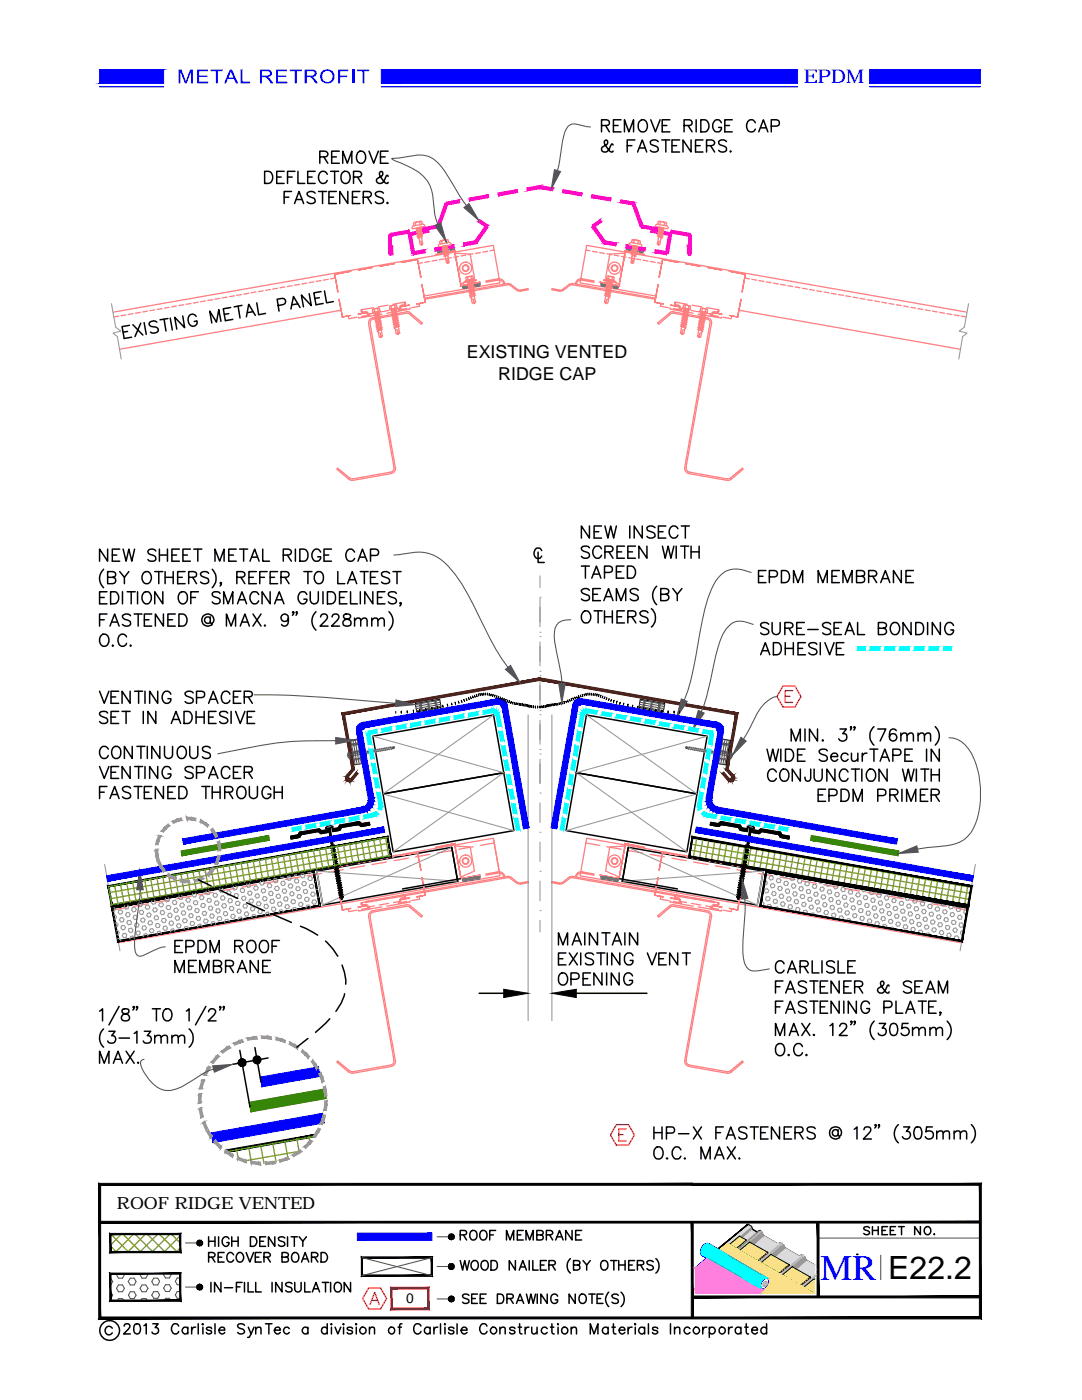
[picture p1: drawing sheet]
<svg xmlns="http://www.w3.org/2000/svg" width="216mm" height="279mm" viewBox="0 0 216 279" stroke-linecap="round" stroke-linejoin="round" font-family="sans-serif">
<defs><g id="words">
<text font-size="7.2" fill="#00f" x="163.7" y="255.4">MR</text>
<text font-size="6.4" x="177.2" y="255.3">E22.2</text>
<text font-size="3.8" fill="#00f" x="160.4" y="16.6">EPDM</text>
<g font-size="3.6">
<text x="93.1" y="71.4">EXISTING VENTED</text>
<text x="99.4" y="75.8">RIDGE CAP</text>
</g>
<text font-size="3.3" x="23.3" y="241.3">ROOF RIDGE VENTED</text>
<text font-size="2.8" x="81" y="260.1">0</text>
</g></defs>
<!-- layer: LINE52 -->
<path d="M74.4 146.9l26.1 7.3-22 15.8M98.5 142.7l-22.1 15.7 26.1 7.4M105.4 142.7v61M110.1 142.7v61M117 142.7l22.1 15.7-26.1 7.4M141.1 146.9l-26.1 7.3 22 15.8M20.9 172.5l3 17.3M63.2 173.8l28.1 2.1M90.1 169.1l-25.7 11.5M125.4 169.1l25.7 11.5M152.3 173.8l-28.1 2.1M194.6 172.5l-3 17.3" fill="none" stroke="#989898" stroke-width=".21"/>
<!-- layer: EXISTING STEEL -->
<g fill="none" stroke="#ff7f7f" stroke-width=".25">
<path d="M33.8 179.6l-2.8 .5M38.2 178.8l-2.9 .6M42.5 178.1l-2.9 .5M46.8 177.3l-2.8 .5M51.2 176.6l-2.9 .5M55.5 175.8l-2.9 .5M59.8 175l-2.9 .5M64.1 174.3l-2.8 .5M68.5 173.6l-2.9 .5M72.8 172.8l-2.9 .5M74.5 179.7l-2.3 .4M77.1 172l-2.9 .5"/>
<path d="M77.4 179.2l-1.9 .4M79.5 179.9l-1 .2M80.6 178.6l-2.2 .5M81.5 171.3l-2.9 .5M81.8 179.8v.2l-2.2 .4-.1-.5 .5-.7 .6-.1v-.5h.3v.6l-.8 .3-.2 .4-.3 .3 1.6-.3M83.6 178.9l.1 .5-1.6 .3M85.8 170.5l-2.9 .5M90.1 169.7l-2.9 .6M90.8 168.9l3 .1 .9 4.8-2.8 1.2M92.6 171.3h.6l.3 .6-.3 .5h-.6l-.3-.5zM94.4 169l-2.9 .5M98.5 167.6l1.2 6.8"/>
<path d="M98.6 168.2l-2.7 .5M99.4 174.2l-2.4 .5v-.3l2.4-.4a1.23 1.23 0 0 1 1.4 1M99.4 174.2a.99 .99 0 0 1 1.1 .8M101.2 174.9l-28.2 5M101.3 174.9l.4 .1 1.6 1.1 .5 .1M101.3 175.2l-28.3 4.9M101.3 175.1l.5 .2M101.8 175.3l1.3 1M103.2 176.3l.7 .1M103.8 176.2l1.6-.3v.3l-1.6 .2M113.6 175.1l-1.3 1-.6 .1M113.7 175.3l.6-.2 28.2 5"/>
<path d="M113.7 175.3l-1.5 1.1h-.5l-1.6-.2v-.3l1.6 .3M114.3 174.9l28.2 5M114.3 174.9l-.7 .2M116.1 174.2a.99 .99 0 0 0-1.1 .8M116.1 174l2.4 .4v.3l-2.4-.5M116.2 174a1.21 1.21 0 0 0-1.4 1M116.9 168.2l2.7 .5M121.1 169l2.9 .5M122.3 171.3h.6l.3 .6-.3 .5h-.6l-.3-.5zM124.7 168.9l-3 .1-.9 4.8 2.8 1.2M125.4 169.7l2.9 .6M129.7 170.5l2.9 .5"/>
<path d="M131.9 178.9l-.1 .5 1.6 .3M133.7 179.8v.2l2.2 .4 .1-.5-.5-.7-.6-.1v-.5h-.3v.6l.8 .3 .2 .4 .3 .3-1.6-.3M134 171.3l2.9 .5M134.9 178.6l2.2 .5M136 179.9l1 .2M138.1 179.2l2 .4M138.4 172l2.9 .5M141 179.7l2.3 .4M142.7 172.8l2.9 .5M147 173.6l2.9 .5M151.4 174.3l2.8 .5M155.7 175l2.9 .5"/>
<path d="M160 175.8l2.9 .5M164.4 176.6l2.8 .5M168.7 177.3l2.8 .5M173 178.1l2.9 .5M177.3 178.8l2.9 .6M181.7 179.6l2.8 .5M22.3 180.7l76.1-13.4 1.4 7.5-76.2 13.4M25.2 181.1l-2.7 .5M29.5 180.4l-2.9 .5M69.5 181.4l.1 .5 1.6-.3M72.2 181.5l1.6-.3-.5-.2-.2-.3h-.9l-.2-.5 .2-.1 .2 .5 .6-.1 .3 .1 .3 .4h.2v.4l-2.2 .4-.1-.2M73.5 183l5.1 28.7"/>
<path d="M73.8 182.9l5.1 28.8M74.4 181.7a1.04 1.04 0 0 0-.8 1.2M74.5 182a.74 .74 0 0 0-.6 .9M74.7 180.8l-.9 .2M76.2 181l-2.4 .4M77.6 180.3l-1.9 .3M79.6 180.4l-2.4 .4M81 180.6l-6.6 1.2M81.1 180.6l.8 .2M81.1 180.9l-6.7 1.1M81.1 180.8l.6 .2M81.9 180.8l2.4 2-.2 .2-2.4-2"/>
<path d="M133.6 180.8l-2.4 2 .2 .2 2.4-2M134.4 180.9l6.7 1.1a.74 .74 0 0 1 .6 .9M134.4 180.8l-.6 .2M134.5 180.6l-.9 .2M134.5 180.6l6.7 1.2M135.9 180.4l2.4 .4M137.9 180.3l1.9 .3M139.3 181l2.4 .4M140.8 180.8l.9 .2M141.1 181.7a1 1 0 0 1 .9 1.3l-5.1 28.7M141.7 182.9l-5.1 28.8M143.4 181.5l-1.7-.3 .5-.2 .2-.3h.9l.2-.5-.2-.1-.2 .5-.6-.1-.3 .1-.3 .4h-.2v.4l2.2 .4 .1-.2"/>
<path d="M146 181.4l-.1 .5-1.6-.3M186 180.4l2.9 .5M190.3 181.1l2.7 .5M193.2 180.7l-76.1-13.4-1.3 7.5 76.1 13.4M78 212.5l-7.8 1.4-.4-.2-2.4-2-.2 .2 2.4 2 .8 .3M78.1 212.8l-7.7 1.4M78.6 211.7a.74 .74 0 0 1-.6 .8M78.9 211.6a1.04 1.04 0 0 1-.8 1.2M136.6 211.6a1.04 1.04 0 0 0 .9 1.2M136.9 211.7a.74 .74 0 0 0 .6 .8M137.4 212.8l7.7 1.4M137.5 212.5l7.6 1.4"/>
<path d="M145.7 213.7l2.4-2 .2 .2-2.4 2-.8 .3M145.8 213.7l-.6 .2"/>
<circle cx="92.9" cy="171.8" r="1.21"/>
<circle cx="92.9" cy="171.8" r=".66"/>
<circle cx="122.6" cy="171.8" r=".66"/>
<circle cx="122.6" cy="171.8" r="1.21"/>
</g>
<g fill="#ff7f7f" stroke="#ff7f7f" stroke-width=".2">
<path d="M119.7 174.6l3.9 .8zM119.7 174.6l3.9 .8zM124.8 168.5l-1.2 6.9zM124.7 168.3l-1.2 7 1.3-6.8zM124.7 168.3l3.9 .8-3.8-.6zM124.7 168.3l3.9 .8z"/>
<path d="M142.4 180.7l1.7 .4zM142.4 180.7l1.7 .4z"/>
<path d="M145.5 181.3l1.7 .3zM145.5 181.3l1.7 .3z"/>
<path d="M147.9 178l-.7 3.6zM147.8 178l-.6 3.6z"/>
<path d="M148.7 173l-.6 3.6zM148.7 173l-.6 3.6z"/>
<path d="M145.5 172.5l3.2 .5zM145.5 172.5l3.2 .6z"/>
<path d="M141.2 171.7l2.9 .5zM141.2 171.7l2.8 .5z"/>
<path d="M136.8 170.9l2.9 .6zM136.8 170.9l2.9 .6z"/>
<path d="M132.2 170.1l3.2 .6zM132.2 170.1l3.2 .6z"/>
<path d="M132.1 170.1l-.6 3.6zM132.2 170.1l-.7 3.6z"/>
<path d="M131.2 175.1l-.5 3.6zM131.3 175.1l-.6 3.6z"/>
<path d="M130.7 178.6l1.6 .4zM130.7 178.6l1.6 .4z"/>
<path d="M133.8 179.2l1.7 .4zM133.8 179.2l1.7 .3z"/>
<path d="M91.9 175.4l3.9-.8zM91.9 175.4l3.9-.8zM90.7 168.5l1.2 6.9zM90.8 168.3l1.2 7-1.3-6.8zM86.9 169.1l3.8-.6 .1-.2zM86.9 169.1l3.9-.8z"/>
<path d="M71.4 181.1l1.7-.4zM71.4 181l1.7-.3z"/>
<path d="M68.3 181.6l1.7-.3zM68.3 181.6l1.7-.3z"/>
<path d="M67.6 178l.7 3.6zM67.6 178l.7 3.6z"/>
<path d="M66.8 173l.7 3.6zM66.8 173l.7 3.6z"/>
<path d="M66.8 173l3.2-.5zM66.8 173.1l3.2-.6z"/>
<path d="M71.4 172.2l3-.5zM71.5 172.2l2.9-.5z"/>
<path d="M75.8 171.4l2.9-.5zM75.8 171.5l2.9-.6z"/>
<path d="M80.1 170.7l3.2-.6zM80.1 170.7l3.2-.6z"/>
<path d="M83.3 170.1l.7 3.6zM83.3 170.1l.7 3.6z"/>
<path d="M84.2 175.1l.7 3.6zM84.2 175.1l.7 3.6z"/>
<path d="M83.2 179l1.7-.4zM83.2 178.9l1.7-.3z"/>
<path d="M80 179.6l1.7-.3zM80 179.5l1.7-.3z"/>
</g>
<!-- layer: TAPE -->
<path d="M92.2 175.5l3.4-.6v.5l-.6 .1-.4-.3-.3 .4-.3 .1h-.3l-.4-.3-.3 .4-.6 .1zM119.9 174.9l3.4 .6-.2 .4-.6-.1-.3-.4-.4 .3h-.3l-.3-.1-.3-.4-.4 .3-.6-.1z" fill="none" stroke="#c0c0c0" stroke-width=".25"/>
<g fill="none" stroke="#767676" stroke-width=".2">
<path d="M92.3 175.5h.1M92.3 175.6h.1M92.3 175.7h.1M92.4 175.5h.1M92.4 175.6h.1M92.4 175.7h.1M92.4 175.8h.1M92.5 175.5h.1M92.5 175.6h.1M92.5 175.7h.1M92.5 175.8h.1M92.5 175.9h.1"/>
<path d="M92.6 175.4h.1M92.6 175.5h.1M92.6 175.6h.1M92.6 175.7h.1M92.6 175.8h.1M92.6 175.9h.1M92.7 175.5h.1M92.7 175.6h.1M92.7 175.7h.1M92.7 175.8h.1M92.7 175.4h.1M92.8 175.6h.1"/>
<path d="M92.8 175.4h.1M92.8 175.5h.1M92.8 175.7h.1M92.8 175.8h.1M92.9 175.4h.1M92.9 175.5h.1M92.9 175.6h.1M92.9 175.7h.1M92.9 175.8h.1M93 175.4h.1M93 175.5h.1M93 175.6h.1"/>
<path d="M93 175.7h.1M93 175.8h.1M93 175.3h.1M93.1 175.5h.1M93.1 175.7h.1M93.1 175.3h.1M93.1 175.4h.1M93.1 175.6h.1M93.2 175.3h.1M93.2 175.4h.1M93.2 175.5h.1M93.3 175.3h.1"/>
<path d="M93.3 175.4h.1M93.4 175.3h.1M93.4 175.4h.1M93.4 175.5h.1M93.5 175.2h.1M93.5 175.3h.1M93.5 175.4h.1M93.5 175.5h.1M93.5 175.6h.1M93.6 175.2h.1M93.6 175.3h.1M93.6 175.4h.1"/>
<path d="M93.6 175.5h.1M93.6 175.6h.1M93.7 175.2h.1M93.7 175.3h.1M93.7 175.4h.1M93.7 175.5h.1M93.7 175.6h.1M93.7 175.7h.1M93.8 175.2h.1M93.8 175.3h.1M93.8 175.4h.1M93.8 175.5h.1"/>
<path d="M93.8 175.6h.1M93.8 175.7h.1M93.9 175.2h.1M93.9 175.3h.1M93.9 175.4h.1M93.9 175.5h.1M93.9 175.6h.1M93.9 175.7h.1M94 175.3h.1M94 175.4h.1M94 175.5h.1M94 175.6h.1"/>
<path d="M94 175.2h.1M94.1 175.5h.1M94.1 175.6h.1M94.1 175.2h.1M94.1 175.3h.1M94.1 175.4h.1M94.2 175.4h.1M94.2 175.5h.1M94.2 175.6h.1M94.2 175.2h.1M94.2 175.3h.1M94.2 175.1h.1"/>
<path d="M94.3 175.4h.1M94.3 175.5h.1M94.3 175.1h.1M94.3 175.2h.1M94.3 175.3h.1M94.4 175.3h.1M94.4 175.4h.1M94.4 175.5h.1M94.4 175.1h.1M94.4 175.2h.1M94.5 175.2h.1M94.5 175.3h.1"/>
<path d="M94.5 175.1h.1M94.6 175.2h.1M94.6 175.1h.1M94.7 175.2h.1M94.7 175.1h.1M94.7 175h.1M94.8 175.1h.1M94.8 175.2h.1M94.8 175.3h.1M94.8 175h.1M94.9 175.3h.1M94.9 175.4h.1"/>
<path d="M94.9 175h.1M94.9 175.1h.1M94.9 175.2h.1M95 175.2h.1M95 175.3h.1M95 175.4h.1M95 175.5h.1M95 175h.1M95 175.1h.1M95.1 175.2h.1M95.1 175.5h.1M95.1 175.3h.1"/>
<path d="M95.1 175.4h.1M95.1 175h.1M95.1 175.1h.1M95.2 175.4h.1M95.2 175.1h.1M95.2 175.2h.1M95.2 175.3h.1M95.2 174.9h.1M95.2 175h.1M95.3 175.4h.1M95.3 175.1h.1M95.3 175.2h.1"/>
<path d="M95.3 175.3h.1M95.3 174.9h.1M95.3 175h.1M95.4 175.3h.1M95.4 175.4h.1M95.4 175h.1M95.4 175.1h.1M95.4 175.2h.1M95.4 174.9h.1M95.5 175.2h.1M95.5 175.3h.1M95.5 174.9h.1"/>
<path d="M95.5 175h.1M95.5 175.1h.1M95.5 175.4h.1M95.6 175.2h.1M95.6 175.3h.1M95.6 174.9h.1M95.6 175h.1M95.6 175.1h.1M119.9 174.9h.1M119.9 175.2h.1M119.9 175.3h.1M119.9 175h.1"/>
<path d="M119.9 175.1h.1M120 175.2h.1M120 175.3h.1M120 175.4h.1M120 174.9h.1M120 175h.1M120 175.1h.1M120.1 175.2h.1M120.1 175.3h.1M120.1 175.4h.1M120.1 175h.1M120.1 175.1h.1"/>
<path d="M120.1 174.9h.1M120.2 175.3h.1M120.2 175.4h.1M120.2 175h.1M120.2 175.1h.1M120.2 175.2h.1M120.2 174.9h.1M120.3 175.4h.1M120.3 175.1h.1M120.3 175.2h.1M120.3 175.3h.1M120.3 175h.1"/>
<path d="M120.3 174.9h.1M120.4 175.4h.1M120.4 175.2h.1M120.4 175.3h.1M120.4 175h.1M120.4 175.1h.1M120.4 175.5h.1M120.5 175.2h.1M120.5 175.3h.1M120.5 175.4h.1M120.5 175h.1M120.5 175.1h.1"/>
<path d="M120.5 175.5h.1M120.6 175.2h.1M120.6 175.3h.1M120.6 175.4h.1M120.6 175h.1M120.6 175.1h.1M120.7 175.3h.1M120.7 175.1h.1M120.7 175.2h.1M120.7 175h.1M120.8 175.1h.1M120.8 175.2h.1"/>
<path d="M120.8 175h.1M120.9 175.2h.1M120.9 175.1h.1M121 175.2h.1M121 175.1h.1M121 175.3h.1M121.1 175.3h.1M121.1 175.4h.1M121.1 175.1h.1M121.1 175.2h.1M121.1 175.5h.1M121.2 175.3h.1"/>
<path d="M121.2 175.4h.1M121.2 175.5h.1M121.2 175.1h.1M121.2 175.2h.1M121.3 175.4h.1M121.3 175.5h.1M121.3 175.6h.1M121.3 175.2h.1M121.3 175.3h.1M121.3 175.1h.1M121.4 175.5h.1M121.4 175.6h.1"/>
<path d="M121.4 175.2h.1M121.4 175.3h.1M121.4 175.4h.1M121.5 175.5h.1M121.5 175.6h.1M121.5 175.2h.1M121.5 175.3h.1M121.5 175.4h.1M121.6 175.3h.1M121.6 175.4h.1M121.6 175.5h.1M121.6 175.2h.1"/>
<path d="M121.6 175.6h.1M121.6 175.7h.1M121.7 175.2h.1M121.7 175.3h.1M121.7 175.4h.1M121.7 175.5h.1M121.7 175.6h.1M121.7 175.7h.1M121.8 175.2h.1M121.8 175.3h.1M121.8 175.4h.1M121.8 175.5h.1"/>
<path d="M121.8 175.6h.1M121.8 175.7h.1M121.9 175.2h.1M121.9 175.3h.1M121.9 175.4h.1M121.9 175.5h.1M121.9 175.6h.1M122 175.3h.1M122 175.4h.1M122 175.5h.1M122 175.6h.1M122 175.2h.1"/>
<path d="M122.1 175.3h.1M122.1 175.4h.1M122.1 175.5h.1M122.2 175.3h.1M122.2 175.4h.1M122.3 175.3h.1M122.3 175.4h.1M122.3 175.5h.1M122.4 175.3h.1M122.4 175.4h.1M122.4 175.5h.1M122.4 175.6h.1"/>
<path d="M122.4 175.7h.1M122.5 175.3h.1M122.5 175.8h.1M122.5 175.4h.1M122.5 175.5h.1M122.5 175.6h.1M122.5 175.7h.1M122.6 175.4h.1M122.6 175.5h.1M122.6 175.6h.1M122.6 175.7h.1M122.6 175.8h.1"/>
<path d="M122.7 175.4h.1M122.7 175.5h.1M122.7 175.6h.1M122.7 175.7h.1M122.7 175.8h.1M122.8 175.4h.1M122.8 175.5h.1M122.8 175.6h.1M122.8 175.7h.1M122.8 175.8h.1M122.9 175.4h.1M122.9 175.5h.1"/>
<path d="M122.9 175.6h.1M122.9 175.7h.1M122.9 175.8h.1M122.9 175.9h.1M123 175.4h.1M123 175.5h.1M123 175.6h.1M123 175.7h.1M123 175.8h.1M123 175.9h.1M123.1 175.5h.1M123.1 175.6h.1"/>
<path d="M123.1 175.7h.1M123.1 175.8h.1M123.2 175.5h.1M123.2 175.6h.1M123.2 175.7h.1"/>
</g>
<!-- layer: STLA -->
<path d="M73 179.9v.2M142.5 179.9v.2" fill="none" stroke="#ff0101" stroke-width=".25"/>
<!-- layer: 0 -->
<g fill="none" stroke="#000" stroke-width=".3">
<path d="M74.4 146.9l24.1-4.2 2 11.5-24.1 4.2zM76.4 158.4l24.1-4.2 2 11.6-24 4.2zM115 154.2l24.1 4.2-2.1 11.6-24-4.2zM117 142.7l24.1 4.2-2 11.5-24.1-4.2zM21.6 176.9l55.7-9.9 .7 3.9-55.7 9.8M63.2 173.8l26.9-4.7 1.2 6.8-26.9 4.7zM90.1 169.1l1.2 6.8M125.4 169.1l26.9 4.7-1.2 6.8-26.9-4.7zM125.4 169.1l-1.2 6.8M193.9 176.9l-55.7-9.9-.7 3.9 55.7 9.8M22.4 181l40.2-7 1.2 6.7-40.2 7.1M193.1 181l-40.2-7-1.2 6.7 40.3 7.1"/>
<path d="M171 250.3h.1"/>
</g>
<!-- layer: SecurEDGE1 -->
<g fill="#4c1300" stroke="#4c1300" stroke-width=".2">
<path d="M144 154.4l1.6 1-1.2-1.3zM144 154.4l1.6 1-.4 .4z"/>
<path d="M144.8 153.6l1.2 1.5 .4-.3zM144.8 153.6l.5-.1 1.1 1.3zM146.7 142.6l-1.9 11 .5-.1zM146.7 142.6l.6-.3-2 11.2zM107.8 135.8l38.9 6.8 .6-.3zM107.8 135.3l39.5 7-39.5-6.5zM68.8 142.6l39-6.8v-.5zM68.2 142.3l39.6-7-39 7.3zM68.2 142.3l2.5 11.3-1.9-11zM68.2 142.3l2.5 11.3-.5-.1zM70.2 153.5l-.7 1.6 1.2-1.5zM70.2 153.5l-.7 1.6-.4-.3z"/>
<path d="M145.2 155.8l.4-.4-.2 .5zM145.6 155.4l-.2 .5 .3-.4zM145.7 155.5v.5l-.3-.1zM145.7 155.5v.5zM145.8 155.6l.2 .4h-.3zM145.8 155.6l.2 .4-.1-.5zM145.9 155.5l.4 .4-.3 .1zM145.9 155.5l.4 .4zM146 155.5l.5 .1-.2 .3zM146 155.5l.5 .1-.4-.2zM146.1 155.4l.5-.1-.1 .3zM146.1 155.3v.1l.5-.1zM146.1 155.3l.4-.3 .1 .3zM146.1 155.2l.4-.2zM146.4 154.8l.1 .2-.4 .2zM146 155.1l.1 .1 .3-.4z"/>
<path d="M71.1 154.1l-.8 1.7 1.2-1.4zM71.1 154.1l-.8 1.7-.4-.4z"/>
<path d="M69.1 154.8l.4 .3-.5-.1zM69 155l.4 .2 .1-.1zM69 155l.4 .2-.5 .1zM68.9 155.3l.5-.1zM68.9 155.3h.5l-.4 .3zM69 155.6l.4-.2v-.1zM69 155.6l.4-.2-.2 .5zM69.4 155.4l-.2 .5 .3-.4zM69.5 155.5v.5l-.3-.1zM69.5 155.5v.5zM69.6 155.5l.2 .5h-.3zM69.6 155.5l.2 .5-.1-.4zM69.7 155.6l.4 .3-.3 .1zM69.7 155.6l.4 .3zM69.8 155.5l.5 .3-.2 .1zM69.8 155.5l.5 .3-.4-.4z"/>
</g>
<!-- layer: CENTERLINE 1 -->
<g fill="none" stroke="#989898" stroke-width=".21">
<path d="M107.8 119.2h.1M107.8 114.9v2.3M107.8 119.4v5.7M107.8 134.9h.1M107.8 127h.1M107.8 134h.1M107.8 126.2h.1M107.8 128.1v4.8M107.8 135.9v4.8M107.8 158.3h.1M107.8 150.5h.1M107.8 142.6h.1"/>
<path d="M107.8 149.6h.1M107.8 141.8h.1M107.8 143.7v4.8M107.8 151.5v4.9M107.8 173.9h.1M107.8 166.1h.1M107.8 160.2v4M107.8 168v3.9M107.8 175.8v4M107.8 181.7h.1M107.8 183.7v2.3"/>
</g>
<!-- layer: EXISTING STEEL -->
<path d="M66.8 173h.1M80 179.5v.1M83.3 170.1v.1M84.8 178.7h.1M130.7 178.7h.1M132.2 170.1v.1M135.5 179.5v.1M148.7 173h.1M68.3 181.6h.1M147.2 181.6h.1" fill="none" stroke="#ff7f7f" stroke-width=".2"/>
<!-- layer: DETAIL -->
<g fill="none" stroke="#000" stroke-width=".3">
<path d="M59.5 166.7l-1.5 .2M59.8 166.1l-.3 .6M59.9 167l-1.8 .3M59.9 166.9l-1.8 .3M60 166.7l-1.9 .4M60 166.7l-2 .3M60.6 166l-.8 .1M60.6 166.4l-.5 .1-.3 .6-1.7 .3M63.8 165.5l-4.1 .7M63.9 165.6l-4.2 .7M63.9 165.6l-4.3 .8M64.1 165.7l-4.6 .8"/>
<path d="M64.1 165.8l-.5-.4-3.8 .7M64.1 165.8l1.2-.2 .1 .5M64.1 165.8l-4.6 .9M65.4 165.7l-1.8 .3M65.4 165.8l-1.7 .3M65.4 165.9l-1.6 .3M65.4 166.1l-1.4 .3-.5-.5-3.4 .6M65.4 166l-1.5 .3M65.4 166.1l-1.4 .3M65.9 165.4l2.4 14-.1 .1-.1-.1-2.5-13.9M65.9 165.2v.2l-.3 .1-.1-.2M66.1 169.3l.8 .3-.7 .6"/>
<path d="M66.1 169.3l.6-.6-.7 .1 .8 .3-.7 .6M66.1 169.7l.8 .4-.6 .6M66.2 170.2l.8 .3-.6 .6M66.3 164.9a.87 .87 0 0 0-1.3 .4M66.3 170.7l.8 .3M66.3 164.9l.1 .1M66.4 165.1l-1.4 .2M66.4 171.1l.8 .4M66.6 172.5l.9 .4-.7 .6 .8 .3M66.8 169.1l-.7 .2M66.9 174l.8 .3-.7 .6M66.9 169.6l-.8 .1"/>
<path d="M66.9 174.4l.9 .4-.7 .6M66.9 170.1l-.7 .1M67 174.9l.9 .3-.7 .6M67 170.5l-.7 .2M67.1 171l-.6 .6 .8 .3M67.1 175.4l.9 .3-.7 .6M67.1 171l-.7 .1M67.2 171.5l-.6 .6 .8 .3M67.2 171.5l-.7 .1M67.2 175.8l.8 .4M67.3 171.9l-.7 .6M67.3 171.9l-.7 .2"/>
<path d="M67.3 176.3l.8 .3M67.4 172.4l-.7 .6 .8 .4-.6 .6M67.4 172.4l-.8 .1M67.5 172.9l-.8 .1M67.5 165.2l-1.2 .2 .1 .5M67.5 177.7l.8 .3-.6 .6 .8 .4-.2 .2M67.5 173.4l-.7 .1M67.6 173.8l-.7 .2M67.6 173.8l-.7 .6M67.7 174.3l-.8 .1M67.8 174.8l-.8 .1M67.8 165.7l-1.4 .2"/>
<path d="M67.9 175.2l-.8 .2M67.9 165.6l-1.5 .2M68 175.7l-.8 .1M68 165.5l-1.6 .2M68 165.3l-1.6 .3M68 176.2l-.6 .6 .8 .3M68 176.2l-.7 .1M68.1 165.2l-1.7 .4M68.1 176.6l-.6 .6 .8 .4M68.1 165.1l-.3 .6-1.4 .2M68.1 176.6l-.7 .2M68.2 177.1l-.7 .1"/>
<path d="M68.2 177.1l-.7 .6M68.3 177.6l-.7 .6 .8 .3-.6 .6 .7-.1M68.3 177.6l-.8 .1M68.3 178l-.7 .2M68.4 178.5l-.7 .1M71 164.6l.6-.1 .4 .4 1.8-.3M71.8 164.1l-4.1 .7M71.9 164.2l-4.2 .7M72 164.2l-4.4 .8M72.1 164.3l-4.5 .8M73.6 164.2l-1.4 .2-.5-.4-3.9 .7-.3 .5M73.7 164.2l-2.1 .4"/>
<path d="M73.7 164.3l-2 .4M73.7 164.6l-1.7 .3 1.8-.3M73.7 164.5l-1.8 .2M73.7 164.5l-1.8 .3M73.8 164.6l-.1-.4-6.2 1M91.8 175.4l-11.5 2M123.7 175.4l11.5 2M141.7 164.6l1.8 .3 .4-.4 .6 .1M141.7 164.6l.1-.4 6.2 1M141.7 164.6l1.8 .3-1.7-.3M141.8 164.5l1.9 .2M141.8 164.5l1.8 .3"/>
<path d="M141.8 164.2l2.1 .4M141.8 164.3l2 .4M141.9 164.2l1.4 .2 .5-.4 3.9 .7 .3 .5M143.4 164.3l4.5 .8M143.5 164.2l4.4 .8M143.6 164.2l4.2 .7M143.7 164.1l4.1 .7M143.9 164.5l3.5 .6 .3 .6 1.4 .2M147.1 178.5l.7 .1M147.2 178l.7 .2M147.2 177.6l.7 .6-.8 .3 .6 .6-.7-.1M147.2 177.6l.8 .1"/>
<path d="M147.3 177.1l.8 .1M147.3 177.1l.7 .6M147.4 176.6l.7 .6-.9 .4M147.4 176.6l.7 .2M147.4 165.2l1.8 .4M147.5 176.2l.6 .6-.8 .3M147.5 176.2l.7 .1M147.5 165.3l1.7 .3M147.5 175.7l.8 .1M147.5 165.5l1.7 .2M147.6 175.2l.8 .2M147.6 165.6l1.5 .2"/>
<path d="M147.7 165.7l1.4 .2M147.7 174.8l.8 .1M147.8 174.3l.8 .1M147.9 173.8l.7 .2M147.9 173.8l.7 .6M148 177.7l-.8 .3 .6 .6-.8 .4 .2 .2M148 173.4l.7 .1M148 165.2l1.2 .2-.1 .5M148.1 172.9l.7 .1M148.1 172.4l.7 .6-.8 .4 .6 .6M148.1 172.4l.8 .1M148.2 171.9l.7 .6"/>
<path d="M148.2 171.9l.7 .2M148.2 176.3l-.8 .3M148.3 171.5l.6 .6-.8 .3M148.3 171.5l.7 .1M148.3 175.8l-.8 .4M148.4 171l.6 .6-.8 .3M148.4 175.4l-.9 .3 .7 .6M148.4 171l.7 .1M148.5 174.9l-.9 .3 .7 .6M148.5 170.5l.7 .2M148.6 174.4l-.9 .4 .7 .6M148.6 170.1l.7 .1"/>
<path d="M148.6 174l-.8 .3 .7 .6M148.6 169.6l.8 .1M148.7 169.1l.8 .2M148.9 172.5l-.8 .4 .6 .6-.8 .3M149.1 165.1l1.4 .2M149.1 171.1l-.8 .4M149.2 170.7l-.8 .3M149.2 164.9l-.1 .1M149.2 164.9a.87 .87 0 0 1 1.3 .4M149.3 170.2l-.8 .3 .6 .6M149.4 169.7l-.8 .4 .6 .6M149.5 169.3l-.9 .3 .7 .6"/>
<path d="M149.5 169.3l-.7-.6 .7 .1-.8 .3 .7 .6M149.6 165.2v.2l.3 .1 .1-.2M149.6 165.4l-2.4 14 .1 .1 .1-.1 2.5-13.9M150.1 166.1l1.4 .3 .5-.5 3.4 .6M150.1 166l1.5 .3M150.1 166.1l1.4 .3M150.1 165.7l1.8 .3M150.1 165.8l1.7 .3M150.1 165.9l1.6 .3M151.4 165.8l.5-.4 3.8 .7M151.4 165.8l-1.2-.2-.1 .5M151.4 165.8l4.6 .9"/>
<path d="M151.4 165.7l4.6 .8M151.6 165.6l4.3 .8M151.7 165.6l4.1 .7M151.7 165.5l4.1 .7M154.9 166.4l.5 .1 .3 .6 1.7 .3M155 166l.7 .1M155.5 166.7l2 .3M155.5 166.7l2 .4M155.6 166.9l1.9 .3M155.6 167l1.9 .3M155.7 166.1l.3 .6M156 166.7l1.5 .2"/>
</g>
<!-- layer: LEADERS -->
<path d="M149.9 114.2a6.2 6.2 0 0 0-4.9-.3 7 7 0 0 0-3 3.7 38.5 38.5 0 0 0-2.3 8.6 66.7 66.7 0 0 1-3.2 13.5M50.7 138.7l7.1 .1 7 .4 14.2 1.2M150.3 124.6a4.7 4.7 0 0 0-4.1-.3 6.1 6.1 0 0 0-2.5 3.4 54.2 54.2 0 0 0-2 8.2l-.8 3.3-1 2.9M67 147.8a69.1 69.1 0 0 0-17.7 1.5l-5.9 1.1M58 166.9l.1 .5M148.6 179.4l.1 2.4-.2 2.8a24 24 0 0 0 .1 7.6 2.1 2.1 0 0 0 2.7 1.5l2.2-.3M157.5 166.9l-.1 .5" fill="none" stroke="#545454" stroke-width=".21"/>
<!-- layer: MEMBRANE1 -->
<path d="M139 165l-.3 1.1 55.5 8.7zM138.7 166.1l55.5 8.7-.2 1.1z" fill="#00f" stroke="#00f" stroke-width=".2"/>
<!-- layer: LEADERS -->
<g fill="#545454" stroke="#545454" stroke-width=".2">
<path d="M148.1 175.5l1.1 3.8-1.2 .1z"/>
<path d="M139.3 141.8l1.2 .5-2.2 3.3z"/>
<path d="M79 139.7l3.9 .9-4 .4z"/>
<path d="M67 147.2l3.9 .5-3.9 .8z"/>
<path d="M135.9 139.5l1.2 .5-2.1 3.3z"/>
</g>
<!-- layer: NOTES -->
<g fill="none" stroke="#000" stroke-width=".3">
<path d="M19.9 119.2h.9M20.7 113.6a2.49 2.49 0 0 0 0 3.7M21.4 118.1h-1.5v2.4h1.5M21.5 109.6v2.4l-1.6-2.4v2.4M21.5 115.2l1.4-.1a.56 .56 0 0 0 0-.9l-1.4-.1v2.4h1a.67 .67 0 0 0 .6-.8l-.2-.4-.4-.1M22.1 118.1h.8a1.28 1.28 0 0 1 .8 1.2 1.28 1.28 0 0 1-.8 1.2h-.8zM22.4 110.8h.9M23.9 109.6h-1.5v2.4h1.5M23.9 114.1l.9 1.1 .9-1.1M24.4 118.1v2.4M24.6 109.6l.6 2.4 .5-2.4 .6 2.4 .6-2.4M24.8 115.2v1.3"/>
<path d="M25.4 118.1h1.6M26.2 118.1v2.4M27.4 118.1v2.4M28.6 114.4a.89 .89 0 0 1 1-.3 .89 .89 0 0 1 .6 .9 1.06 1.06 0 0 1-.3 1.1 1.06 1.06 0 0 1-1.1 .3 1.45 1.45 0 0 1-.2-2zM28.8 118.2a1.16 1.16 0 0 1 1.4 .5 1.16 1.16 0 0 1-.3 1.4l-.4 .4a1.28 1.28 0 0 1-1.2-.9 1.28 1.28 0 0 1 .5-1.4zM30.9 114.1h1.6M31.1 110a.85 .85 0 0 0-.9-.5 .85 .85 0 0 0-.7 .7l.4 .4 .8 .3a.58 .58 0 0 1 .4 .6 .58 .58 0 0 1-.6 .5l-.8-.1-.2-.2M31.7 114.1v2.4M31.8 110.8h1.6M31.8 109.6v2.4M32.5 118.1v2.4l-1.6-2.4v2.4M32.9 114.1v2.4"/>
<path d="M32.9 115.2h1.7M33.4 109.6v2.4M34.3 110.8h.9M34.6 114.1v2.4M35.4 115.2h1M35.8 109.6h-1.5v2.4h1.5M35.8 118.4a.89 .89 0 0 1 1-.3 .89 .89 0 0 1 .6 .9 1.06 1.06 0 0 1-.2 1.1 1.06 1.06 0 0 1-1.2 .3 1.51 1.51 0 0 1-.2-2zM36.5 110.8h.9M36.9 114.1h-1.5v2.4h1.5M37.6 115.2l1.4-.1a.56 .56 0 0 0 0-.9l-1.4-.1v2.4M38 109.6h-1.5v2.4h1.5M38.1 119.2h.9"/>
<path d="M38.5 115.2l.7 1.3M38.7 109.6h1.6M39.5 109.6v2.4M39.6 118.1h-1.5v2.4M41.6 114.4a1.06 1.06 0 0 0-1.6 0 .61 .61 0 0 0 .5 .7l.9 .3a.61 .61 0 0 1 0 1 1.13 1.13 0 0 1-1.4-.3M42.3 113.6a2.58 2.58 0 0 1 0 3.7M42.9 112v-2.4l.9 2.4 .9-2.4v2.4M43.9 118.4a.88 .88 0 0 0-.8-.3 .88 .88 0 0 0-.8 .5l.1 .3 .4 .2 .7 .2a.61 .61 0 0 1 .2 1.1 1 1 0 0 1-1.4-.3M44.2 116.4l-.2 .1-.1-.1 .1-.2a.44 .44 0 0 1-.1 .8M45.6 110.8h1M47.1 109.6h-1.5v2.4h1.5M47.3 115.2l1.3-.1a.51 .51 0 0 0 0-.9l-1.3-.1v2.4"/>
<path d="M47.7 119.7h1.2M47.8 109.6h1.6M48.1 115.2l.8 1.3M48.6 109.6v2.4M49.7 115.2h.9M49.9 112l.9-2.4 .9 2.4M50.2 111.2h1.2M51.2 114.1h-1.5v2.4h1.5M51.6 118.6a.9 .9 0 0 0-1-.5 .9 .9 0 0 0-.7 .9 1.17 1.17 0 0 0 1.1 1.5l.6-.6M51.8 115.2h1M52.4 109.6v2.4h1.4M53.3 114.1h-1.5v2.4"/>
<path d="M53.9 118.1v2.4l-1.6-2.4v2.4M53.9 115.2h.9M55.2 119.7h1.1M55.4 114.1h-1.5v2.4h1.5M56.1 115.2l1.4-.1a.56 .56 0 0 0 0-.9l-1.4-.1v2.4M56.5 110.8h1a.65 .65 0 0 0 .6-.7l-.2-.4-.4-.1h-1v2.4M56.9 115.2l.8 1.3M57.3 110.8l.8 1.2M58.9 109.6v2.4M59.8 109.6h.8a1.4 1.4 0 0 1 .4 2.3l-1.2 .1zM60.6 114.1h1.6M61.2 118.6a.9 .9 0 0 0-1-.5 .9 .9 0 0 0-.7 .9 1.17 1.17 0 0 0 1.1 1.5 .9 .9 0 0 0 .6-.9h-.6"/>
<path d="M61.4 114.1v2.4M61.9 118.1v1.7a.81 .81 0 0 0 .8 .7 .81 .81 0 0 0 .8-.7v-1.7M63 114.4l.2-.2a.89 .89 0 0 1 1.3 .8 1.03 1.03 0 0 1-.2 1.1 1.03 1.03 0 0 1-1.1 .3 1.45 1.45 0 0 1-.2-2zM64 110.2a.89 .89 0 0 0-1-.6 .89 .89 0 0 0-.8 .9 1.09 1.09 0 0 0 .3 1.2 1.09 1.09 0 0 0 1.1 .2l.4-.5v-.3h-.6M64.4 118.1v2.4M64.7 110.8h.9M65.3 118.1h.8a1.28 1.28 0 0 1 .9 1.2 1.28 1.28 0 0 1-.9 1.2h-.8zM66.1 109.6h-1.4v2.4h1.4M67.4 114.1v2.4h1.4M67.7 119.2h1M69.2 118.1h-1.5v2.4h1.5M69.4 116.5l.9-2.4 .9 2.4"/>
<path d="M69.7 115.7h1.1M69.9 118.1v2.4h1.4M70.8 110.2a.89 .89 0 0 0-1.1-.6 .89 .89 0 0 0-.7 .9 1.06 1.06 0 0 0 .2 1.2 1.06 1.06 0 0 0 1.2 .2l.4-.5M71.4 112l.9-2.4 1 2.4M71.8 111.2h1.1M71.9 114.1h1.6M71.9 118.1v2.4M72.7 114.1v2.4M73.9 110.9h1.1a.64 .64 0 0 0 .6-.7 .64 .64 0 0 0-.6-.6h-1.1v2.4M73.9 115.2h1M74.4 118.1v2.4l-1.6-2.4v2.4M75.3 119.2h.9"/>
<path d="M75.4 114.1h-1.5v2.4h1.5M76.8 118.1h-1.5v2.4h1.5M77.7 114.4a1.08 1.08 0 0 0-1.6 0 .54 .54 0 0 0 .5 .7l.7 .2a.56 .56 0 0 1 .4 .5 .56 .56 0 0 1-.2 .6 1.05 1.05 0 0 1-1.4-.3M78.4 114.1h1.6M79.1 118.4a.92 .92 0 0 0-1.6 .2 1.24 1.24 0 0 0 1.1 .7 .63 .63 0 0 1 .3 1.1 1.07 1.07 0 0 1-1.4-.3M79.2 114.1v2.4M107.4 110.2v2.1h1.2M108.1 109.9a.78 .78 0 0 0-.9-.5 .78 .78 0 0 0-.6 .8 .93 .93 0 0 0 .2 1 .93 .93 0 0 0 1 .2l.3-.4M116 113h1.6M116.8 113v2.4M117.6 105v2.4l-1.6-2.4v2.4M117.6 109.3a.92 .92 0 0 0-1.6 .2 1.24 1.24 0 0 0 1.2 .7 .6 .6 0 0 1 .4 .5 .6 .6 0 0 1-.2 .6 1.07 1.07 0 0 1-1.4-.3"/>
<path d="M117.6 117.8a.92 .92 0 0 0-1.6 .2l.3 .4 1.1 .4a.61 .61 0 0 1 0 .9 1.13 1.13 0 0 1-1.4-.2M118.1 115.4l.9-2.4 .9 2.4M118.3 118.6h.9M118.4 114.6h1.2M118.5 106.1h1M119.8 117.5h-1.5v2.4h1.5M120 105h-1.5v2.4h1.5M120 109.5a.9 .9 0 0 0-1-.5 .9 .9 0 0 0-.7 .9 1.18 1.18 0 0 0 1.2 1.5l.5-.6M120.5 119.9l.9-2.4 .9 2.4M120.6 114.2l1.4-.1a.65 .65 0 0 0 .2-.7 .65 .65 0 0 0-.6-.4h-1v2.4M120.7 105l.6 2.4 .5-2.4 .6 2.4 .6-2.4M120.7 110.1h1.1a.65 .65 0 0 0 .5-.7l-.2-.3-1.4-.1v2.4"/>
<path d="M120.8 119.1h1.2M121.5 110.1l.8 1.3M123 119.9v-2.4l.9 2.4 1-2.4v2.4M123 114.1h.9M123.1 110.1h1M124.5 113h-1.5v2.4h1.5M124.6 109h-1.5v2.4h1.5M125.2 113h.8a1.29 1.29 0 0 1 .8 1.2 1.29 1.29 0 0 1-.8 1.2h-.8zM125.3 110.1h.9M125.7 105v2.4M126.8 109h-1.5v2.4h1.5M127.4 117.8a.92 .92 0 0 0-1.7 .2l.3 .4 .9 .3a.58 .58 0 0 1 .4 .5 .58 .58 0 0 1-.2 .5 1.13 1.13 0 0 1-1.4-.2"/>
<path d="M128.2 105v2.4l-1.7-2.4v2.4M129.1 109v2.4l-1.6-2.4v2.4M130.7 105.3a.91 .91 0 0 0-1.6 .2l.2 .4 .9 .3a.56 .56 0 0 1 .5 .5 .56 .56 0 0 1-.3 .6 1.05 1.05 0 0 1-1.3-.3M131 117a2.49 2.49 0 0 0 0 3.7M131.4 106.1h.9M131.8 118.6l1.4-.1a.51 .51 0 0 0 0-.9l-1.4-.1v2.4h1.1a.64 .64 0 0 0 .6-.7 .64 .64 0 0 0-.6-.6M132.2 109l.5 2.4 .6-2.4 .6 2.4 .6-2.4M132.9 105h-1.5v2.4h1.5M134.3 117.5l.8 1.1 1-1.1M134.9 109v2.4M135.1 118.6v1.3M135.3 105.5a.9 .9 0 0 0-1.1-.5 .9 .9 0 0 0-.7 .9 1.06 1.06 0 0 0 .3 1.1 1.06 1.06 0 0 0 1.1 .3l.4-.5"/>
<path d="M135.8 109h1.6M135.9 105h1.7M136.6 109v2.4M136.8 105v2.4M137.9 110.1h1.6M137.9 109v2.4M139.5 109v2.4M151.4 115h.8M152.8 113.9h-1.4v2.4h1.4M153.5 115.1h1.1a.64 .64 0 0 0 .5-.6 .64 .64 0 0 0-.5-.6h-1.1v2.4M155.9 113.9h.8a1.29 1.29 0 0 1 .9 1.2 1.29 1.29 0 0 1-.9 1.2h-.8zM158.3 116.3v-2.4l.9 2.4 1-2.4v2.4"/>
<path d="M163.3 116.3v-2.4l.9 2.4 .9-2.4v2.4M166 115h.9M167.5 113.9h-1.5v2.4h1.5M168.2 116.3v-2.4l.9 2.4 .9-2.4v2.4M170.9 115l1.4-.1a.59 .59 0 0 0 0-.9l-1.4-.1v2.4l1.4-.2a.65 .65 0 0 0 .2-.6 .65 .65 0 0 0-.5-.5M173.3 115h1.1a.59 .59 0 0 0 .5-.7l-.2-.3-.3-.1h-1.1v2.4M174.1 115l.8 1.3M175.7 116.3l1-2.4 .9 2.4M176.1 115.5h1.1M179.8 113.9v2.4l-1.5-2.4v2.4M180.8 115h.9M182.3 113.9h-1.5v2.4h1.5"/>
<path d="M19.9 138l.9 2.4 .9-2.4M19.9 123.7h.9M20.1 126.9l.2-.2a1.1 1.1 0 0 1 1.3 .4 1.1 1.1 0 0 1 0 1.3 .89 .89 0 0 1-1 .6 .89 .89 0 0 1-.7-1v-.5zM21.4 122.5h-1.5v2.5M21.9 125l1-2.5 .9 2.5M22.2 139.1h.9M22.3 124.1h1.1M22.5 128.7v.3l.1-.2M23.7 138h-1.5v2.4h1.5M25.2 127.1a.88 .88 0 0 0-1-.5 .88 .88 0 0 0-.6 .9 1.03 1.03 0 0 0 .2 1.1 1.03 1.03 0 0 0 1.1 .2l.3-.4M26 138v2.4l-1.6-2.4v2.4M26 122.9a1.06 1.06 0 0 0-1.6 0v.2l.3 .4 .9 .3a.59 .59 0 0 1 .4 .8 1.06 1.06 0 0 1-1.6 0"/>
<path d="M26 128.7v.3l.2-.2M26.8 122.5h1.5M26.9 138h1.6M27.6 122.5v2.5M27.7 138v2.4M28.8 123.7h.9M28.9 138v2.4M30.3 122.5h-1.5v2.5h1.5M31.5 138v2.4l-1.6-2.4v2.4M32.6 122.5v2.5l-1.6-2.5v2.5M33.5 123.7h.9M34.1 138.5a.89 .89 0 0 0-1-.6 .89 .89 0 0 0-.7 1 1.06 1.06 0 0 0 .2 1.1 1.06 1.06 0 0 0 1.2 .2l.3-.4v-.4h-.6"/>
<path d="M35 122.5h-1.5v2.5h1.5M35.7 122.5h.8a1.29 1.29 0 0 1 .8 1.2 1.29 1.29 0 0 1-.8 1.3h-.8zM38.5 138.3a1.06 1.06 0 0 0-1.6 0 .61 .61 0 0 0 .5 .7l.9 .3a.56 .56 0 0 1 0 .9 1.13 1.13 0 0 1-1.4-.2M39.2 139.2l1.4-.1a.65 .65 0 0 0 .2-.7 .65 .65 0 0 0-.5-.4h-1.1v2.4M42 123.5a.63 .63 0 0 0-1.1-.1 .63 .63 0 0 0 .4 1l.6-.1 .1-.3M42 123.1v1.2l.1 .1a.81 .81 0 0 0 .3-1.4 1.22 1.22 0 0 0-1.7-.2 1.22 1.22 0 0 0-.1 1.8 1.22 1.22 0 0 0 1.7 0M42 139.6h1.1M44.6 120.5v-2.4l.9 2.4 1-2.4v2.4M45.2 125v-2.5l.9 2.5 .9-2.5v2.5M45.9 138.5a.87 .87 0 0 0-1-.6 .87 .87 0 0 0-.7 1 1.03 1.03 0 0 0 .2 1.1 1.03 1.03 0 0 0 1.1 .2l.4-.4M46.6 139.1h.9M47.4 120.5l.9-2.4 .9 2.4"/>
<path d="M47.9 125l1-2.5 .9 2.5M48.1 138h-1.5v2.4h1.5M48.3 124.1h1.1M48.7 139.1l1.4-.1a.56 .56 0 0 0 0-.9l-1.4-.1v2.4M49.5 139.1l.8 1.3M50.5 122.5l1.6 2.5M52.1 122.5l-1.6 2.5M52.8 124.7v.3l.2-.2M54.8 120.5l.9-2.4 1 2.4M57.5 123.3a.75 .75 0 0 1-1 .6 .75 .75 0 0 1-.2-1.2 .75 .75 0 0 1 1.2 .2 2.29 2.29 0 0 1-.3 1.9 .69 .69 0 0 1-1-.2M58.6 122.2l-.1 .1-.2-.1 .2-.1a.44 .44 0 0 1-.2 .7M59.3 122.2l-.1 .1v-.2a.47 .47 0 0 1-.1 .7"/>
<path d="M63 122.1a2.49 2.49 0 0 0 0 3.7M64 123.1l.2-.4 .7-.2a.62 .62 0 0 1 .3 1l-1.3 1.5h1.6M66.3 123.1l.2-.4 .7-.2a.62 .62 0 0 1 .3 1l-1.4 1.5h1.6M68.7 122.7a.48 .48 0 0 0 .2 .8 .96 .96 0 0 1 1.1 1 .84 .84 0 0 1-.9 .5 .84 .84 0 0 1-.7-.9 1.15 1.15 0 0 1 1.2-.6l.2-.2 .1-.4a.91 .91 0 0 0-1.2-.2zM70.8 123.8l.5-.5 .6 .2 .1 1.5M70.8 123.3v1.7M72 123.8l.6-.5 .5 .2 .2 1.5M74.2 123.8l.5-.5 .6 .2 .1 1.5M74.2 123.3v1.7M75.4 123.8l.6-.5 .6 .2 .1 1.5M77.6 122.1a2.49 2.49 0 0 1 0 3.7M80 120.4l-.1 .1-.1-.1 .1-.1 .1 .1-.2 .5"/>
<path d="M116.5 122a.93 .93 0 0 1 1.4 .8 1.09 1.09 0 0 1-.3 1.2 1.09 1.09 0 0 1-1.1 .2 1.47 1.47 0 0 1 0-2.2zM118.5 121.9h1.7M119.4 121.9v2.4M120.6 121.9v2.4M120.6 123.1h1.6M122.2 121.9v2.4M123.1 123.1h1M124.6 121.9h-1.5v2.4h1.5M125.3 123.1l1.4-.1a.59 .59 0 0 0 0-1l-1.4-.1v2.4M126.1 123.1l.8 1.2M129.3 122.3a.89 .89 0 0 0-.9-.4 .89 .89 0 0 0-.7 .6 1.24 1.24 0 0 0 1.1 .7 .58 .58 0 0 1 .5 .6 .58 .58 0 0 1-.6 .5l-.8-.1-.2-.2M130 121.5a2.44 2.44 0 0 1 0 3.6"/>
<path d="M151.8 130.7l.9-2.4 .9 2.4M152.1 129.9h1.2M153.4 124.6a1.08 1.08 0 0 0-1.6 0 .61 .61 0 0 0 .4 .7 1.35 1.35 0 0 1 1.2 .7 .83 .83 0 0 1-.5 .7 .83 .83 0 0 1-.9-.2l-.2-.2M154.1 124.2v1.8a.81 .81 0 0 0 .8 .7 .81 .81 0 0 0 .8-.7v-1.8M154.3 128.3h.8a1.25 1.25 0 0 1 .6 2l-.6 .4h-.8zM156.6 125.4l1.4-.1a.51 .51 0 0 0 0-.9l-1.4-.2v2.4M156.7 128.3v2.4M156.7 129.4h1.6M157.4 125.4l.8 1.2M158.3 128.3v2.4M159 125.4h.9M159.2 129.4h1"/>
<path d="M160.5 124.2h-1.5v2.4h1.5M160.7 128.3h-1.5v2.4h1.5M161.2 125.6h2.1M163 128.6a.92 .92 0 0 0-1.6 .2 1.57 1.57 0 0 0 1.4 .8 .59 .59 0 0 1 0 .9 1.07 1.07 0 0 1-1.4-.2M163.7 128.3v2.4M164.6 128.3l.9 2.4 .9-2.4M165.7 124.6a1.06 1.06 0 0 0-1.6 0 .61 .61 0 0 0 .5 .7l.7 .2a.58 .58 0 0 1 .4 .4 .58 .58 0 0 1-.2 .6 1.13 1.13 0 0 1-1.4-.2M166.4 125.4h1M166.9 129.4h.9M167.9 124.2h-1.5v2.4h1.5M168.4 128.3h-1.5v2.4h1.5M168.6 126.6l.9-2.4 .9 2.4"/>
<path d="M169 125.8h1.1M171.1 124.2v2.4h1.4M175.3 125.4l1.3-.1a.51 .51 0 0 0 0-.9l-1.3-.2v2.4h1a.64 .64 0 0 0 .6-.6 .64 .64 0 0 0-.6-.6M177.9 124.6a.89 .89 0 0 1 1-.3 .89 .89 0 0 1 .6 .9 1.06 1.06 0 0 1-.2 1.1 1.06 1.06 0 0 1-1.2 .2 1.45 1.45 0 0 1-.2-1.9zM181.8 124.2v2.4l-1.6-2.4v2.4M182.7 124.2a1.3 1.3 0 0 1 1.5 .7 1.3 1.3 0 0 1-.3 1.6l-1.2 .1zM185.1 124.2v2.4M187.6 124.2v2.4l-1.6-2.4v2.4M190.3 124.8a.89 .89 0 0 0-1.1-.6 .89 .89 0 0 0-.7 1 1.06 1.06 0 0 0 .3 1.1 1.06 1.06 0 0 0 1.1 .2l.4-.4v-.4h-.6M19.9 153l.9 2.3 .9-2.3M19.9 158.1h.9M21.4 157h-1.5v2.4"/>
<path d="M21.5 142.3a.92 .92 0 0 0-1.6 .2 1.57 1.57 0 0 0 1.4 .8 .59 .59 0 0 1 0 1 1.07 1.07 0 0 1-1.4-.3M21.6 149.5a.9 .9 0 0 0-1-.5 .9 .9 0 0 0-.7 .9 1.06 1.06 0 0 0 .2 1.1 1.06 1.06 0 0 0 1.2 .2l.3-.4M21.9 159.4l1-2.4 .9 2.4M22.2 143.1h.9M22.2 154.1h.9M22.3 158.6h1.1M22.5 149.3a.89 .89 0 0 1 1-.3 .89 .89 0 0 1 .6 .9 1.03 1.03 0 0 1-.2 1.1 1.03 1.03 0 0 1-1.2 .2 1.51 1.51 0 0 1-.2-1.9zM23.7 142h-1.5v2.4h1.5M23.7 153h-1.5v2.3h1.5M24.4 142h1.6M25.2 142v2.4M26 153v2.3l-1.6-2.3v2.3"/>
<path d="M26 157.3a1.06 1.06 0 0 0-1.6 0v.3l.3 .3 .9 .3a.58 .58 0 0 1 .2 1 1.13 1.13 0 0 1-1.4-.2M26.4 149v2.4l-1.6-2.4v2.4M26.8 157h1.5M26.9 153h1.6M27.3 149h1.6M27.6 157v2.4M27.7 153v2.3M28.1 149v2.4M28.6 142v2.4M28.8 158.1h.9M28.9 153v2.3M29.4 149v2.4"/>
<path d="M30.3 157h-1.5v2.4h1.5M31.1 142v2.4l-1.6-2.4v2.4M31.5 153v2.3l-1.6-2.3v2.3M31.9 149v2.4l-1.6-2.4v2.4M32.6 157v2.4l-1.6-2.4v2.4M32.8 149v1.7a.81 .81 0 0 0 .8 .7 .81 .81 0 0 0 .8-.7v-1.7M33.5 158.1h.9M34.1 153.5a.9 .9 0 0 0-1-.5 .9 .9 0 0 0-.7 .9 1.09 1.09 0 0 0 .2 1.1 1.09 1.09 0 0 0 1.2 .3l.3-.5v-.3h-.6M34.2 144.4l.9-2.4 .9 2.4M34.6 143.6h1.1M35 157h-1.5v2.4h1.5M35.6 149.3a.89 .89 0 0 1 1-.3 .89 .89 0 0 1 .6 .9 1.06 1.06 0 0 1-.3 1.1 1.06 1.06 0 0 1-1.1 .2 1.58 1.58 0 0 1-.2-1.9z"/>
<path d="M35.7 157h.8a1.29 1.29 0 0 1 .8 1.2 1.29 1.29 0 0 1-.8 1.2h-.8zM36.7 142h.8a1.28 1.28 0 0 1 .9 1.2 1.28 1.28 0 0 1-.9 1.2h-.8zM37.9 149v1.7a.81 .81 0 0 0 .8 .7 .81 .81 0 0 0 .8-.7v-1.7M38.5 153.3a.92 .92 0 0 0-1.6 .2 1.24 1.24 0 0 0 1.2 .7 .58 .58 0 0 1 .4 .6 .58 .58 0 0 1-.5 .5h-.8l-.3-.3M39.1 143.1h1.6M39.1 142v2.4M39.2 154.2l1.4-.1a.71 .71 0 0 0 0-1l-1.4-.1v2.3M40.3 157h1.6M40.7 142v2.4M41.1 157v2.4M41.6 140.4l1-2.4 .9 2.4M41.6 155.3l1-2.3 .9 2.3"/>
<path d="M41.6 143.1h1M42 149.3a.88 .88 0 0 0-.9-.4 .88 .88 0 0 0-.7 .6l.2 .4 .9 .3a.59 .59 0 0 1 .5 .8 1.02 1.02 0 0 1-1.6 0M42 154.6h1.1M42.3 158.1h1.6M42.3 157v2.4M43.1 142h-1.5v2.4h1.5M43.9 157v2.4M44.8 158.1l1.4-.1a.59 .59 0 0 0 0-.9l-1.4-.1v2.4M45.4 142.3a.91 .91 0 0 0-1.6 .2l.2 .4 1 .3a.63 .63 0 0 1 .4 .8 1 1 0 0 1-1.6 0M45.6 158.1l.9 1.3M45.9 153.5a.87 .87 0 0 0-1-.5 .87 .87 0 0 0-.7 .9 1.06 1.06 0 0 0 .2 1.1 1.06 1.06 0 0 0 1.1 .3l.4-.5M46.1 142v2.4"/>
<path d="M46.6 154.1h.9M47 142l.9 2.4 1-2.4M47.5 157.3a.89 .89 0 0 1 1-.3 .89 .89 0 0 1 .6 .9 1.09 1.09 0 0 1-1.2 1.5 1.43 1.43 0 0 1-.4-2.1zM48.1 153h-1.5v2.3h1.5M48.7 154.1l1.4-.1a.59 .59 0 0 0 0-.9l-1.4-.1v2.3M49.3 143.1h.9M49.5 154.1l.8 1.2M49.8 157v1.7a.82 .82 0 0 0 .8 .7 .82 .82 0 0 0 .8-.7v-1.7M50.8 142h-1.5v2.4h1.5M54 157.6a.89 .89 0 0 0-1-.7 .89 .89 0 0 0-.7 1 1.09 1.09 0 0 0 1.1 1.5 .81 .81 0 0 0 .6-.9h-.6M54.7 158.1h1.6M54.7 157v2.4"/>
<path d="M56.3 157v2.4M95.6 198.2h4.9M111.4 188.6v-2.4l.9 2.4 1-2.4v2.4M111.4 191.3h.9M111.6 194.5a.89 .89 0 0 1 1.1-.3 .89 .89 0 0 1 .6 .9 1.06 1.06 0 0 1-.3 1.1 1.06 1.06 0 0 1-1.1 .3 1.58 1.58 0 0 1-.3-2zM112.9 190.2h-1.5v2.4h1.5M113.6 190.2l1.6 2.4M113.9 195.4l1.4-.1a.67 .67 0 0 0 0-1l-1.4-.1v2.4M114.2 188.6l.9-2.4 .9 2.4M114.5 187.8h1.2M115 198.2h14.1M115.2 190.2l-1.6 2.4"/>
<path d="M115.9 190.2v2.4M116.3 195.3h1M116.7 186.2v2.4M117.8 194.2h-1.5v2.4h1.5M118.4 190.5a.91 .91 0 0 0-1.6 .2l.5 .5a1.24 1.24 0 0 1 1.1 .7v.3a1.08 1.08 0 0 1-1.6 0M119.1 190.2h1.6M119.2 186.2v2.4l-1.6-2.4v2.4M119.9 190.2v2.4M120.1 194.2v2.4l-1.6-2.4v2.4M120.1 186.2h1.6M120.9 186.2v2.4M121 194.2v2.4"/>
<path d="M121.2 190.2v2.4M122.2 188.6l.9-2.4 .9 2.4M122.5 187.8h1.2M123.5 194.2v2.4l-1.5-2.4v2.4M123.7 190.2v2.4l-1.6-2.4v2.4M124.7 186.2v2.4M126.2 194.8a.89 .89 0 0 0-1-.6 .89 .89 0 0 0-.7 .9 1.03 1.03 0 0 0 .2 1.1 1.03 1.03 0 0 0 1.1 .3l.4-.5v-.3h-.6M126.3 190.7a.87 .87 0 0 0-1-.5 .87 .87 0 0 0-.7 .9 1.06 1.06 0 0 0 .2 1.1 1.06 1.06 0 0 0 1.2 .3l.2-.3 .1-.5h-.6M127.2 186.2v2.4l-1.6-2.4v2.4M129.2 190.2l.9 2.4 .9-2.4M131.5 191.3h.9M132.9 190.2h-1.4v2.4h1.4"/>
<path d="M135.2 190.2v2.4l-1.6-2.4v2.4M136.2 190.2h1.6M137 190.2v2.4M154.7 196.9h.9M156.2 195.8h-1.5v2.4M156.2 199.8h-1.5v2.4M156.4 192.3a.87 .87 0 0 0-1-.5 .87 .87 0 0 0-.7 .9 1.09 1.09 0 0 0 1.2 1.5l.5-.6M156.8 198.2l.9-2.4 .9 2.4M157.2 194.2l.8-2.4 1 2.4M157.2 197.4h1.1M157.5 193.4h1.1M159.7 192.9l1.4-.1a.59 .59 0 0 0 0-.9l-1.4-.1v2.4"/>
<path d="M160.5 192.9l.8 1.3M160.9 196.1a1.08 1.08 0 0 0-1.6 0 .61 .61 0 0 0 .5 .7 1.35 1.35 0 0 1 1.1 .7 .83 .83 0 0 1-.5 .7 .83 .83 0 0 1-.9-.1l-.2-.2M161.6 195.8h1.6M161.6 199.8h1.6M162.1 191.8v2.4h1.3M162.4 195.8v2.4M162.4 199.8v2.4M163.7 196.9h.9M164 191.8v2.4M165.2 195.8h-1.5v2.4h1.5M165.2 199.8h-1.5v2.4h1.5M166.5 192.1a.87 .87 0 0 0-.9-.4 .87 .87 0 0 0-.7 .6l.5 .5 .7 .2a.58 .58 0 0 1 .2 1 1.05 1.05 0 0 1-1.4-.2"/>
<path d="M167.2 191.8v2.4h1.4M167.4 195.8v2.4l-1.6-2.4v2.4M167.4 199.8v2.4l-1.6-2.4v2.4M168.4 196.9h.9M168.4 199.8v2.4M169.2 192.9h.9M169.9 195.8h-1.5v2.4h1.5M170.5 196.9l1.4-.1a.56 .56 0 0 0 0-.9l-1.4-.1v2.4M170.7 191.8h-1.5v2.4h1.5M170.9 199.8v2.4l-1.6-2.4v2.4M171.3 196.9l.8 1.3M177.4 196.8l-.2-.2-.2 .3a1.37 1.37 0 0 1-1.4 1.3l-.2-.1a.51 .51 0 0 1 0-.9l.8-.5a.53 .53 0 0 0-.2-.9l-.2 .1a.87 .87 0 0 0 .2 1.1l.8 1.1 .5 .1 .1-.3"/>
<path d="M178.8 199.8v2.4h1.3M181.9 196.1a1.08 1.08 0 0 0-1.6 0 .61 .61 0 0 0 .4 .7l.7 .2a.58 .58 0 0 1 .5 .5 .58 .58 0 0 1-.2 .6 1.13 1.13 0 0 1-1.4-.2M182.6 196.9h.9M183.2 199.8h1.6M184 195.8h-1.4v2.4h1.4M184 199.8v2.4M184.8 198.2l.8-2.4 1 2.4M185.1 197.4h1.1M186.8 199.8h-1.5v2.4h1.5M187.3 198.2v-2.4l.9 2.4 .9-2.4v2.4M154.7 206.7v-2.5l.9 2.5 1-2.5v2.5M154.7 200.9h.9"/>
<path d="M155 208.6a.89 .89 0 0 1 1-.3 .89 .89 0 0 1 .6 .9 1.03 1.03 0 0 1-.2 1.1 1.03 1.03 0 0 1-1.2 .3 1.51 1.51 0 0 1-.2-2zM156.8 202.2l.9-2.4 .9 2.4M157.2 201.4h1.1M157.4 210.4l-.2 .2 .2 .1 .1-.1M157.5 206.7l.9-2.5 .9 2.5M157.8 205.9h1.2M160 204.2l1.6 2.5M160.1 208.9a.89 .89 0 0 0-1-.6 .89 .89 0 0 0-.7 .9 1.06 1.06 0 0 0 .2 1.1 1.06 1.06 0 0 0 1.2 .3l.3-.5M160.9 200.1a1.08 1.08 0 0 0-1.6 0 .61 .61 0 0 0 .5 .7l.7 .3a.63 .63 0 0 1 .4 .7 1 1 0 0 1-1.6 0M160.9 210.4l-.1 .2 .1 .1 .2-.1M161.6 204.2l-1.6 2.5M162.4 206.4l-.1 .1 .1 .2 .1-.2"/>
<path d="M163.7 200.9h.9M165.6 204.7l.6-.5v2.5M167.6 204.8l.2-.4a.72 .72 0 0 1 1.1 .3l-.1 .5-.2 .3-1.2 1.2h1.7M170 203.9l-.1 .1-.2-.1 .2-.1a.44 .44 0 0 1-.2 .7M170.7 203.9l-.2 .1-.1-.1 .1-.1a.44 .44 0 0 1-.1 .7M173.5 200.3a.87 .87 0 0 0-1-.5 .87 .87 0 0 0-.7 .9 1.06 1.06 0 0 0 .2 1.1 1.06 1.06 0 0 0 1.2 .3l.2-.3 .1-.5h-.6M174.4 203.8a2.49 2.49 0 0 0 0 3.7M175.4 204.2h1.3l-.7 1a.77 .77 0 0 1 .9 .8 .77 .77 0 0 1-1.1 .7l-.4-.2-.2-.3M176.4 201.1h1a.67 .67 0 0 0 .6-.5 .67 .67 0 0 0-.2-.7l-1.4-.1v2.4M177.9 204.4a.75 .75 0 0 1 1.1 .3 1.91 1.91 0 0 1-.2 1.8 .75 .75 0 0 1-1.2-.3 1.94 1.94 0 0 1 .3-1.8zM180.7 202.2l1-2.4 .9 2.4M181.1 201.4h1.1"/>
<path d="M181.2 204.2h-1.1l-.2 1.1a.85 .85 0 0 1 1.3 0 .85 .85 0 0 1-.2 1.3 .85 .85 0 0 1-1.2-.4M182.1 205.5l.6-.5 .5 .2 .2 1.5M182.1 205v1.7M183.4 205.5l.6-.5 .5 .2 .1 1.5M185.3 200.9h.9M185.6 205.5l.5-.5 .6 .2 .1 1.5M185.6 205v1.7M186.8 205.5l.6-.5 .5 .2 .2 1.5M187.7 202.1l-.1 .1-.1-.1 .1-.1 .1 .1-.2 .5M189 203.8a2.49 2.49 0 0 1 0 3.7"/>
</g>
<!-- layer: LIGHTLINE2 -->
<path d="M63.2 173.8l1.2 6.8M152.3 173.8l-1.2 6.8" fill="none" stroke="#bababa" stroke-width=".25"/>
<!-- layer: Insulation 1 -->
<g fill="none" stroke="#7ca500" stroke-width=".25">
<path d="M21.6 176.9l.7 3.8M22.9 176.6l.7 3.9M24.1 176.4l.6 3.9M25.3 176.2l.7 3.9M26.5 176l.6 3.9M27.7 175.8l.6 3.8M28.9 175.6l.7 3.8M30.1 175.4l.6 3.8M31.3 175.2l.7 3.8M32.5 174.9l.7 3.9M33.7 174.7l.6 3.9M34.9 174.5l.7 3.9"/>
<path d="M36.1 174.3l.7 3.9M37.3 174.1l.6 3.9M38.5 173.9l.7 3.8M39.7 173.7l.7 3.8M40.9 173.5l.7 3.8M42.1 173.3l.7 3.8M43.3 173l.7 3.9M44.5 172.8l.7 3.9M45.7 172.6l.7 3.9M46.9 172.4l.7 3.9M48.1 172.2l.7 3.9M49.3 172l.7 3.8"/>
<path d="M50.5 171.8l.7 3.8M51.7 171.6l.7 3.8M52.9 171.4l.7 3.8M54.1 171.1l.7 3.9M55.3 170.9l.7 3.9M56.5 170.7l.7 3.9M57.7 170.5l.7 3.9M58.9 170.3l.7 3.8M60.1 170.1l.7 3.8M61.3 169.9l.7 3.8M62.5 169.7l.7 3.8M63.7 169.4l.7 3.9"/>
<path d="M65 169.2l.6 3.9M66.1 169l.7 3.9M67.3 168.8l.7 3.9M68.6 168.6l.6 3.9M69.7 168.4l.7 3.8M71 168.2l.6 3.8M72.2 168l.6 3.8M73.3 167.8l.7 3.8M74.6 167.5l.6 3.9M75.7 167.3l.7 3.9M76.9 167.1l.7 3.9M77.3 167.1l-55.7 9.8"/>
<path d="M77.5 168.3l-55.6 9.8M77.7 169.5l-55.6 9.9M77.9 170.7l-55.6 9.8M137.5 170.9l43.1 7.6M137.7 169.7l55.7 9.8M137.9 168.5l55.7 9.8M138.1 167.3l55.7 9.8M139 167.2l-.6 3.9M140.3 167.4l-.7 3.9M141.4 167.6l-.6 3.9M142.6 167.8l-.6 3.9M143.9 168l-.7 3.9"/>
<path d="M145 168.3l-.6 3.8M146.3 168.5l-.7 3.8M147.5 168.7l-.7 3.8M148.6 168.9l-.6 3.8M149.9 169.1l-.7 3.9M151.1 169.3l-.7 3.9M152.3 169.5l-.7 3.9M153.5 169.7l-.7 3.9M154.7 170l-.7 3.8M155.9 170.2l-.7 3.8M157.1 170.4l-.7 3.8M158.3 170.6l-.7 3.8"/>
<path d="M159.5 170.8l-.7 3.9M160.7 171l-.7 3.9M161.9 171.2l-.7 3.9M163.1 171.4l-.7 3.9M164.3 171.6l-.7 3.9M165.5 171.9l-.7 3.8M166.7 172.1l-.7 3.8M167.9 172.3l-.7 3.8M169.1 172.5l-.7 3.8M170.3 172.7l-.7 3.9M171.5 172.9l-.7 3.9M172.7 173.1l-.7 3.9"/>
<path d="M173.9 173.3l-.7 3.9M175.1 173.6l-.7 3.8M176.3 173.8l-.6 3.8M177.5 174l-.7 3.8M178.7 174.2l-.7 3.8M179.9 174.4l-.6 3.9M181.1 174.6l-.7 3.9M182.3 174.8l-.7 3.9M183.5 175l-.6 3.9M184.7 175.2l-.7 3.9M185.9 175.5l-.6 3.8M187.1 175.7l-.6 3.8"/>
<path d="M188.3 175.9l-.7 3.8M189.5 176.1l-.6 3.8M190.7 176.3l-.7 3.9M192 176.5l-.7 3.9M193.1 176.7l-.6 3.9"/>
</g>
<!-- layer: NOTES -->
<g fill="#000" stroke="#000" stroke-width=".2">
<path d="M100.5 197.4l4.9 .8-4.9 .9zM110.1 198.2l4.9-.8v1.7z"/>
<path d="M22.5 181.3l40-7.2 .2-.3zM22.2 181l40.5-7.2-40.2 7.5zM22.2 181l1.5 6.7-1.2-6.4zM22.2 181l1.5 6.7-.2 .3zM23.7 187.7l-.2 .3 40.1-7.3zM23.5 188l40.1-7.3 .3 .1zM62.5 174.1l1.1 6.6 .3 .1zM62.7 173.8l1.2 7-1.4-6.7z"/>
<path d="M21.8 177l55.4-9.8 .2-.3zM21.5 176.8l55.9-9.9-55.6 10.1zM21.5 176.8l.9 3.7-.6-3.5zM21.5 176.8l.9 3.7-.2 .3zM22.4 180.5l-.2 .3 55.7-10zM22.2 180.8l55.7-10 .2 .2zM77.2 167.2l.7 3.6 .2 .2zM77.4 166.9l.7 4.1-.9-3.8z"/>
<path d="M138.1 166.9l.2 .3 55.7 9.6zM138.3 167.2l55.7 9.6-.3 .2zM193.7 177l-.4 3.8 .7-4zM193.7 177l-.4 3.8-.2-.3zM137.4 171l55.9 9.8-.2-.3zM137.4 171l.2-.2 55.5 9.7zM138.1 166.9l-.7 4.1 .2-.2zM138.1 166.9l.2 .3-.7 3.6z"/>
<path d="M152.8 173.8l.2 .3 40.3 6.9zM153 174.1l40.3 6.9-.3 .3zM193 181.3l-1 6.7 1.3-7zM193 181.3l-1 6.7-.2-.3zM151.6 180.8l40.4 7.2-.2-.3zM151.6 180.8l.3-.1 39.9 7zM152.8 173.8l-1.2 7 .3-.1zM152.8 173.8l.2 .3-1.1 6.6z"/>
</g>
<!-- layer: INSULATION2 -->
<g fill="none" stroke="#989898" stroke-width=".21">
<path d="M30.8 179.6l.3 .3-.1 .5-.5 .1-.3-.4 .1-.4M33.5 179.1l.3 .4-.1 .4-.5 .1-.3-.4 .1-.3M34.6 179.7l.4-.1 .3 .4-.1 .5h-.5l-.3-.3zM36.3 178.7l.2 .3-.2 .4-.4 .1-.3-.4 .1-.3M37.3 179.3l.4-.1 .3 .3-.1 .5-.5 .1-.3-.4zM38.7 179.8l.5-.1 .3 .4-.2 .4-.4 .1-.3-.4zM39 178.2l.2 .3-.2 .5h-.4l-.3-.3 .2-.4M40 178.8l.4-.1 .3 .4-.2 .4-.4 .1-.3-.4zM41.5 179.4l.4-.1 .3 .3-.1 .4-.5 .1-.3-.3zM41.6 177.7l.3 .3-.1 .5h-.5l-.3-.3 .2-.4M42.6 178.3h.5l.3 .3-.2 .4-.4 .1-.3-.3zM42.9 179.9l.5-.1 .3 .4-.2 .4-.4 .1-.3-.4z"/>
<path d="M44.2 178.8h.4l.3 .3-.1 .5h-.5l-.3-.3zM44.3 177.2l.3 .4-.1 .4-.5 .1-.3-.4 .2-.4M45.4 177.8l.4-.1 .3 .4-.2 .4-.4 .1-.3-.3zM45.6 179.4l.5-.1 .3 .4-.2 .4-.4 .1-.3-.4zM46.9 178.4l.4-.1 .3 .3-.2 .5-.4 .1-.3-.4zM47 176.8l.3 .3-.1 .4-.5 .1-.3-.4 .2-.3M47.1 179.9h.5l.3 .3-.2 .5h-.4l-.3-.3zM48.1 177.4l.4-.1 .3 .3-.1 .5h-.5l-.3-.3zM48.4 178.9l.4-.1 .3 .4-.1 .4-.5 .1-.3-.3zM49.5 177.9l.5-.1 .3 .4-.2 .4-.4 .1-.3-.4zM49.8 176.3l.2 .3-.1 .4-.5 .1-.3-.3 .2-.5M49.8 179.5l.5-.1 .3 .3-.2 .5h-.4l-.3-.3z"/>
<path d="M50.8 176.9l.4-.1 .3 .4-.1 .4-.5 .1-.3-.4zM51.1 178.5l.4-.1 .3 .3-.2 .4-.4 .1-.3-.3zM52.3 177.4h.4l.3 .3-.2 .4-.4 .1-.3-.3zM52.4 175.8l.3 .3-.1 .5h-.5l-.3-.3 .2-.4M52.5 179l.5-.1 .3 .4-.2 .4-.4 .1-.3-.4zM53.4 175.6h.1M53.5 176.4l.4-.1 .3 .4-.1 .4-.5 .1-.3-.3zM53.7 178l.5-.1 .3 .4-.2 .4-.4 .1-.3-.4zM53.8 175.5h.1M53.8 175.5l-.4 .1M54 179.5l.5-.1 .3 .4-.2 .4-.4 .1-.3-.4zM54.7 175.4l.4-.1 .3 .4-.1 .4-.5 .1-.3-.4z"/>
<path d="M55 176.9h.4l.3 .3-.1 .5h-.5l-.3-.3zM55.3 178.5l.4-.1 .3 .4-.1 .4-.5 .1-.3-.4zM56.2 175.9l.5-.1 .2 .4-.1 .4-.5 .1-.3-.4zM56.4 177.5l.5-.1 .3 .4-.2 .4-.4 .1-.3-.4zM56.5 175.1h.1M56.5 175.1l-.5 .1M56.7 179.1l.5-.1 .3 .3-.2 .5h-.4l-.3-.3zM57.4 174.9l.4-.1 .3 .4-.1 .4-.5 .1-.3-.4zM57.7 176.5l.4-.1 .3 .3-.1 .5h-.5l-.3-.3zM58 178h.4l.3 .3-.2 .4-.4 .1-.3-.3zM58.2 179.6l.5-.1 .3 .4-.2 .4-.5 .1-.2-.4zM58.7 174.7h.1"/>
<path d="M58.9 175.5l.4-.1 .3 .3-.1 .5h-.5l-.3-.3zM59.2 177l.4-.1 .3 .4-.2 .4-.4 .1-.3-.4zM59.2 174.6l-.5 .1M59.5 178.6l.4-.1 .3 .3-.2 .5-.4 .1-.3-.4zM60.1 174.4h.5l.2 .3-.1 .4-.4 .1-.3-.3zM60.4 176l.4-.1 .3 .4-.1 .4-.5 .1-.3-.4zM60.6 177.6l.5-.1 .3 .3-.2 .5h-.4l-.3-.3zM60.9 179.1h.5l.3 .3-.2 .4-.4 .1-.3-.3zM61.4 174.2h.1M61.6 175l.4-.1 .3 .3-.1 .5-.5 .1-.3-.4zM61.9 176.6l.4-.1 .3 .3-.1 .4-.5 .1-.3-.3zM61.9 174.1h.1"/>
<path d="M61.9 174.1l-.5 .1M62.2 178.1l.4-.1 .3 .4-.1 .4-.5 .1-.3-.4zM62.4 179.6h.5l.3 .3-.2 .5-.5 .1-.3-.4zM62.7 174.4h.1M62.9 175.9v.1M62.9 176h.1M63.2 177.5h.1M63.5 179v.1M63.5 179.1h.1M151.9 180l.3-.1 .3 .4-.2 .4-.4 .1M152.1 178.6l-.1 .6M152.6 175.8h.2l.3 .3-.1 .5h-.5"/>
<path d="M152.7 177.4h.4l.3 .3-.2 .4-.4 .1-.3-.3zM152.8 174.5v.3M152.9 179l.5-.1 .3 .4-.2 .4-.5 .1-.2-.4zM153.4 174.1h.1M153.6 174.9l.4-.1 .3 .3-.1 .4-.5 .1-.3-.3zM153.9 176.4l.4-.1 .3 .4-.2 .4-.4 .1-.3-.3zM154.1 178l.5-.1 .3 .4-.2 .4-.4 .1-.3-.4zM154.4 179.5h.5l.3 .3-.2 .4-.5 .1-.2-.3zM154.7 174.3l.3 .3 .4-.2M155.1 175.4l.4-.1 .3 .4-.1 .4-.5 .1-.3-.4zM155.3 176.9h.5l.3 .3-.2 .5h-.4l-.3-.3zM155.6 178.5l.5-.1 .3 .4-.2 .4-.4 .1-.3-.3z"/>
<path d="M156.2 174.6l-.1 .2 .3 .4 .5-.1 .1-.4M156.6 175.9h.4l.3 .3-.1 .4-.5 .1-.3-.3zM156.9 177.5l.4-.1 .3 .4-.1 .4-.5 .1-.3-.4zM157.1 179.1l.5-.1 .3 .4-.2 .4-.5 .1-.3-.4zM158 174.9h-.2l-.2 .4 .3 .4 .5-.1 .1-.4-.2-.3M158 176.5l.5-.1 .3 .4-.2 .4-.4 .1-.3-.4zM158.3 178h.5l.3 .3-.2 .5h-.4l-.3-.3zM158.6 179.6l.5-.1 .3 .4-.2 .4-.4 .1-.3-.4zM159.3 175.5l.4-.1 .3 .4-.1 .4-.5 .1-.3-.4zM159.6 177l.4-.1 .3 .4-.2 .4-.4 .1-.3-.4zM159.8 178.6l.5-.1 .3 .3-.2 .5-.5 .1-.2-.4zM160.8 176l.4-.1 .3 .4-.2 .4-.4 .1-.3-.4z"/>
<path d="M161.1 177.6l.4-.1 .3 .3-.2 .5h-.4l-.3-.3zM161.3 179.1h.5l.3 .3-.2 .4-.5 .1-.2-.3zM162 175.6l.1 .2 .4-.1M162.2 176.6l.5-.1 .3 .3-.2 .4-.4 .1-.3-.3zM162.5 178.1l.5-.1 .3 .4-.2 .4-.4 .1-.3-.4zM162.8 179.7l.5-.1 .2 .3-.1 .5-.4 .1-.3-.4zM163.3 175.8l.3 .5 .5-.1v-.2M163.8 177.1l.4-.1 .3 .4-.2 .4-.4 .1-.3-.4zM164 178.6h.5l.3 .3-.2 .5h-.5l-.3-.3zM164.9 176.1l-.1 .4 .3 .4 .4-.1 .1-.5M165.2 177.6h.5l.3 .3-.2 .4-.4 .1-.3-.3zM165.5 179.2l.5-.1 .3 .4-.2 .4-.4 .1-.3-.4z"/>
<path d="M166.4 176.6l.5-.1 .3 .4-.2 .4-.4 .1-.3-.4zM166.7 178.2l.5-.1 .3 .4-.2 .4-.5 .1-.2-.4zM167 179.7l.4-.1 .3 .4-.1 .5h-.5l-.3-.3zM168 177.2l.4-.1 .3 .3-.2 .5-.4 .1-.3-.4zM168.2 178.7l.5-.1 .3 .4-.2 .4-.5 .1-.3-.4zM169.3 176.9h.1M169.4 177.7l.5-.1 .3 .4-.2 .4-.4 .1-.3-.4zM169.7 179.3l.5-.1 .2 .3-.1 .4-.4 .1-.3-.3zM170.5 177.1l.3 .3 .5-.2M170.9 178.3l.5-.1 .3 .3-.2 .4-.5 .1-.3-.3zM171.2 179.8l.4-.1 .3 .4-.1 .4-.5 .1-.3-.4zM172.1 177.4l-.1 .3 .3 .3 .4-.1 .2-.4"/>
<path d="M172.4 178.8l.5-.1 .3 .4-.2 .4-.5 .1-.2-.4zM173.9 177.7h-.3l-.1 .5 .3 .3h.4l.2-.5-.3-.3M173.9 179.3l.4-.1 .3 .4-.1 .4-.5 .1-.2-.3zM175.1 178.3l.5-.1 .3 .4-.2 .4-.5 .1-.3-.4zM175.4 179.9l.4-.1 .3 .4-.1 .4-.5 .1-.3-.4zM176.6 178.8h.5l.2 .3-.1 .5h-.4l-.3-.3zM177.8 178.4l.1 .2 .5-.1M178.1 179.4l.4-.1 .3 .3-.1 .5-.5 .1-.3-.4zM179.2 178.7l-.1 .1 .3 .3h.5l.1-.3M179.6 179.9h.4l.3 .3-.1 .4-.5 .1-.3-.3zM180.8 178.9l-.1 .5 .2 .3 .5-.1 .1-.4v-.1M182.3 179.4h.4l.3 .3-.1 .5h-.5l-.3-.3z"/>
<path d="M183.8 180l.4-.1 .3 .4-.1 .4-.5 .1-.3-.4zM185.1 179.7h.1M186.3 179.9h.1M186.3 179.9l.3 .4 .5-.1v-.1M22.7 182.7l.3-.1 .3 .4-.2 .4h-.3M22.7 181.1l.3 .3-.2 .4h-.3M22.9 184.2l.4-.1 .3 .4-.2 .4-.3 .1M23.2 185.8l.3-.1 .3 .4-.2 .4h-.3M23.5 187.4l.3-.1 .3 .4M23.7 181.6h.5l.3 .3-.2 .5h-.4l-.3-.3zM24 183.2l.4-.1 .3 .4-.1 .4-.5 .1-.3-.4zM24.3 184.8l.4-.1 .3 .4-.1 .4-.5 .1-.3-.4z"/>
<path d="M24.6 186.3h.4l.3 .3-.1 .5h-.5l-.3-.3zM25.2 182.2l.5-.1 .3 .4-.2 .4-.4 .1-.3-.4zM25.5 180.6l.2 .3-.2 .4-.4 .1-.3-.4 .1-.3M25.5 183.8l.5-.1 .3 .4-.2 .4-.5 .1-.3-.4zM25.8 185.3l.4-.1 .3 .4-.2 .4-.4 .1-.3-.4zM26.4 181.2l.5-.1 .3 .4-.2 .4-.4 .1-.3-.4zM26.7 182.7h.4l.3 .3-.1 .5h-.4l-.3-.3zM26.8 187.3l-.3-.5-.5 .1v.5M27 184.3l.4-.1 .3 .4-.1 .4-.5 .1-.3-.4zM27.3 185.9l.4-.1 .3 .3-.1 .4-.5 .1-.3-.3zM27.9 181.7l.5-.1 .3 .4-.2 .4-.4 .1-.3-.4zM28.1 180.1l.3 .3-.1 .5-.5 .1-.3-.4 .1-.4"/>
<path d="M28.2 183.3l.5-.1 .2 .3-.1 .5-.5 .1-.3-.4zM28.5 184.9l.4-.1 .3 .3-.1 .4-.5 .1-.3-.3zM29.1 180.7l.5-.1 .3 .4-.2 .4-.4 .1-.3-.4zM29.4 182.3l.5-.1 .3 .3-.2 .5h-.4l-.3-.3zM29.4 186.8l-.2-.5-.4 .1-.1 .5M29.7 183.8h.5l.3 .3-.2 .4-.5 .1-.3-.3zM30 185.4l.4-.1 .3 .4-.2 .4-.4 .1-.3-.4zM30.6 181.3l.5-.1 .3 .3-.2 .4-.5 .1-.2-.3zM30.9 182.8l.4-.1 .3 .4-.1 .4-.5 .1-.3-.4zM31.2 184.3h.4l.3 .3-.1 .5-.5 .1-.3-.4zM31.8 180.2h.5l.3 .3-.2 .4-.4 .1-.3-.3zM32.1 181.8l.5-.1 .3 .4-.2 .4-.4 .1-.3-.4z"/>
<path d="M32.1 186.3l-.2-.5-.4 .1-.1 .6M32.4 183.3h.5l.3 .3-.2 .5h-.5l-.3-.3zM32.7 184.9l.4-.1 .3 .4-.2 .4-.4 .1-.3-.4zM33.3 180.7h.5l.3 .3-.2 .5-.4 .1-.3-.4zM33.6 182.3l.5-.1 .2 .4-.1 .4-.4 .1-.3-.4zM33.9 183.9l.4-.1 .3 .4-.1 .4-.5 .1-.3-.4zM34.8 181.3l.5-.1 .3 .4-.2 .4-.4 .1-.3-.4zM34.9 185.8l-.3-.4h-.4l-.2 .5 .1 .1M35.1 182.9l.4-.1 .3 .4-.1 .4-.5 .1-.3-.4zM35.4 184.4l.4-.1 .3 .4-.1 .5h-.5l-.3-.3zM36 180.3l.5-.1 .3 .4-.2 .4-.4 .1-.3-.4zM36.3 181.8h.5l.3 .3-.2 .5h-.4l-.3-.3z"/>
<path d="M36.6 183.4l.5-.1 .3 .4-.2 .4-.5 .1-.3-.4zM37.5 180.8l.5-.1 .3 .4-.2 .5h-.5l-.2-.3zM37.6 185.4l-.3-.5-.4 .1-.1 .5M37.8 182.4l.4-.1 .3 .4-.1 .4-.5 .1-.3-.4zM38.1 184l.4-.1 .3 .3-.1 .4-.5 .1-.3-.3zM39 181.4l.5-.1 .3 .3-.2 .5h-.4l-.3-.3zM39.3 183l.5-.1 .2 .3-.1 .4-.5 .1-.3-.3zM40.2 180.4l.5-.1 .3 .3-.2 .4-.4 .1-.3-.3zM40.3 184.9l-.3-.5-.4 .1-.1 .5M40.5 181.9l.5-.1 .2 .4-.1 .4-.4 .1-.3-.3zM40.8 183.5l.4-.1 .3 .4-.1 .4-.5 .1-.3-.4zM41.7 180.9l.5-.1 .3 .4-.2 .4-.4 .1-.3-.4z"/>
<path d="M42 182.4h.4l.3 .3-.1 .5h-.5l-.3-.3zM43 184.4l-.3-.5-.4 .1-.1 .6M43.2 181.4l.5-.1 .3 .4-.2 .4-.4 .1-.3-.4zM43.5 183l.5-.1 .3 .4-.2 .4-.5 .1-.3-.4zM44.4 180.4l.5-.1 .3 .4-.2 .4-.5 .1-.2-.4zM44.7 182l.4-.1 .3 .4-.1 .4-.5 .1-.3-.4zM45.7 183.9l-.3-.4h-.4l-.2 .5 .1 .1M45.9 181l.5-.1 .3 .3-.2 .5h-.4l-.3-.3zM46.2 182.5l.4-.1 .3 .4-.1 .4-.5 .1-.3-.3zM47.4 181.5l.5-.1 .2 .4-.1 .4-.4 .1-.3-.4zM48.4 183.5l-.3-.5-.4 .1-.1 .5M48.6 180.5l.5-.1 .3 .3-.2 .5-.5 .1-.2-.4z"/>
<path d="M48.9 182.1l.4-.1 .3 .3-.1 .4-.5 .1-.3-.3zM50.1 181h.5l.3 .3-.2 .4-.4 .1-.3-.3zM51.1 183l.1-.1-.3-.4-.5 .1-.1 .5M51.3 180l.5-.1 .3 .4-.2 .4-.5 .1-.2-.3zM51.6 181.6l.4-.1 .3 .3-.1 .5-.5 .1-.3-.4zM52.8 180.5h.5l.3 .3-.2 .5h-.4l-.3-.3zM53.8 182.5l-.3-.5-.4 .1-.2 .4 .1 .2M54.3 181.1l.5-.1 .2 .4-.1 .4-.4 .1-.3-.4zM55.5 180.1l.5-.1 .3 .3-.2 .5-.5 .1-.3-.4zM56.5 182l-.3-.4h-.4l-.2 .5 .1 .1M57 180.6l.5-.1 .3 .4-.2 .4-.4 .1-.3-.4zM59.2 181.6l-.3-.5-.4 .1-.1 .5"/>
<path d="M59.7 180.2l.5-.1 .3 .3-.2 .4-.5 .1-.2-.3zM61.9 181.1l-.2-.5-.5 .1-.1 .5M63.8 180.6v.1M151.7 180.7h.1M153 181l.2-.4 .4-.1 .3 .3v.3M154.6 181.3l.1-.2 .4-.1 .3 .4M155.4 181.4h.1M155.9 180.1l.5-.1 .2 .4-.1 .4-.4 .1-.3-.4zM156.5 181.6h.2M157.4 180.6l.4-.1 .3 .4-.1 .4-.5 .1-.3-.4zM158.9 181.2l.4-.1 .3 .3-.1 .4-.5 .1-.3-.3zM160.1 180.2l.4-.1 .3 .3-.1 .4-.5 .1-.3-.3z"/>
<path d="M160.3 182.3l-.1-.2 .2-.4 .4-.1 .3 .4-.1 .4M161.6 180.7l.4-.1 .3 .4-.1 .4-.5 .1-.3-.4zM161.8 182.5l.1-.2 .4-.1 .3 .5M163.1 181.2h.4l.3 .3-.1 .4-.5 .1-.3-.3zM163.3 182.8h.1M163.3 182.8l.5-.1 .2 .2M164.3 180.2l.4-.1 .3 .4-.1 .4-.5 .1-.3-.3zM164.6 181.8l.4-.1 .3 .4-.1 .4-.5 .1-.3-.4zM165.8 180.7h.4l.3 .3-.1 .5-.5 .1-.3-.4zM166 182.3l.5-.1 .3 .4-.2 .4-.4 .1-.3-.4zM167.3 181.3l.4-.1 .3 .4-.1 .4-.5 .1-.3-.4zM167.6 183.5l-.2-.2 .1-.4 .5-.1 .3 .3-.2 .4-.2 .1"/>
<path d="M168.5 180.3l.4-.1 .3 .3-.1 .5h-.5l-.3-.3zM168.8 181.8h.4l.3 .3-.2 .4-.4 .1-.3-.3zM168.9 183.8l.2-.4 .4-.1 .3 .4-.1 .2M170 180.8l.4-.1 .3 .4-.1 .4-.5 .1-.3-.3zM170.2 182.4l.5-.1 .3 .4-.2 .4-.4 .1-.3-.4zM170.5 184.1v-.2h.5l.3 .3M171.5 181.4l.4-.1 .3 .3-.1 .5h-.5l-.3-.3zM171.8 182.9h.4l.3 .3-.2 .4-.4 .1-.3-.3zM172.7 180.3h.4l.3 .3-.1 .4-.5 .1-.3-.3zM172.9 181.9l.5-.1 .3 .4-.2 .4-.4 .1-.3-.4zM173.2 183.5l.5-.1 .3 .4-.2 .4-.4 .1-.3-.4zM174.2 180.9l.4-.1 .3 .4-.1 .4-.5 .1-.3-.4z"/>
<path d="M174.4 182.4h.5l.3 .3-.2 .5h-.4l-.3-.3zM174.7 184l.5-.1 .3 .4-.2 .4-.4 .1-.3-.4zM175.7 181.4l.4-.1 .3 .4-.2 .4-.4 .1-.3-.4zM176 183l.4-.1 .3 .3-.2 .5-.4 .1-.3-.4zM176.1 185.1l.1-.5 .5-.1 .3 .3-.2 .4M176.9 180.4l.4-.1 .3 .4-.1 .4-.5 .1-.3-.4zM177.1 182l.5-.1 .3 .3-.2 .5h-.4l-.3-.3zM177.4 183.5h.5l.3 .3-.2 .4-.4 .1-.3-.3zM177.6 185.3l.1-.2 .5-.1 .2 .4M178.4 181l.4-.1 .3 .3-.1 .4-.5 .1-.3-.3zM178.6 182.5l.5-.1 .3 .4-.2 .4-.4 .1-.3-.3zM178.9 184.1l.5-.1 .3 .3-.2 .5-.5 .1-.3-.4z"/>
<path d="M179.3 185.6l.5 .1M179.8 181.5l.5-.1 .3 .4-.2 .4-.4 .1-.3-.4zM180.1 183h.5l.3 .3-.2 .5h-.4l-.3-.3zM180.4 184.6h.5l.3 .3-.2 .4-.5 .1-.3-.3zM181.1 180.5l.4-.1 .3 .3-.1 .5-.5 .1-.3-.4zM181.3 182h.5l.3 .3-.2 .4-.4 .1-.3-.3zM181.6 183.6l.5-.1 .2 .4-.1 .4-.4 .1-.3-.4zM181.9 185.2l.4-.1 .3 .3-.1 .5-.5 .1-.2-.4zM182.6 181l.4-.1 .3 .4-.2 .4-.4 .1-.3-.3zM182.9 182.6l.4-.1 .3 .4-.2 .4-.4 .1-.3-.4zM183.1 184.1h.5l.3 .3-.2 .5h-.5l-.3-.3zM183.4 186.3l-.2-.2 .2-.4 .4-.1 .3 .4-.2 .4"/>
<path d="M184 181.6l.5-.1 .3 .3-.2 .5-.4 .1-.3-.4zM184.3 183.1l.5-.1 .3 .4-.2 .4-.4 .1-.3-.4zM184.6 184.7l.5-.1 .2 .3-.1 .5h-.4l-.3-.3zM184.8 186.6l.1-.3 .4-.1 .3 .3v.2M185.3 180.5h.4l.3 .3-.1 .5h-.5l-.3-.3zM185.5 182.1l.5-.1 .3 .4-.2 .4-.4 .1-.3-.4zM185.8 183.7l.5-.1 .3 .3-.2 .4-.5 .1-.3-.3zM186.1 185.2h.4l.3 .3-.1 .4-.5 .1-.3-.3zM186.3 186.8l.5-.1 .2 .3M186.7 181.1l.5-.1 .3 .3-.2 .5h-.4l-.3-.3zM187 182.7l.5-.1 .3 .3-.2 .4-.4 .1-.3-.3zM187.3 184.2l.5-.1 .3 .4-.2 .4-.5 .1-.3-.4z"/>
<path d="M187.6 185.8l.4-.1 .3 .3-.1 .5h-.5l-.3-.3zM187.9 180.2l-.1 .3 .3 .3 .5-.1 .1-.3M188.2 181.6h.5l.3 .3-.2 .4-.4 .1-.3-.3zM188.5 183.2l.4-.1 .3 .4-.1 .4-.4 .1-.3-.4zM188.8 184.7h.4l.3 .3-.1 .4-.5 .1-.2-.3zM189.1 186.3l.4-.1 .3 .4-.1 .4-.5 .1-.3-.3zM189.8 180.5l-.3 .1-.2 .4 .3 .4 .4-.1 .2-.4-.2-.3M189.8 182.2l.4-.1 .3 .3-.2 .5-.4 .1-.3-.4zM190 183.7h.5l.3 .3-.2 .4-.5 .1-.3-.3zM190.3 185.3l.4-.1 .3 .4-.1 .4-.5 .1-.3-.4zM190.6 186.8h.4l.3 .3-.2 .5h-.4l-.3-.3zM190.9 181.1h.5l.3 .3-.2 .4-.4 .1-.3-.3z"/>
<path d="M191.2 182.7l.5-.1 .3 .4-.2 .4-.4 .1-.3-.4zM191.5 184.3l.5-.1 .2 .4-.1 .4-.5 .1-.2-.4zM191.9 187.8h.1M192 187.6l-.1 .2M192.3 185.8h-.5l-.2 .5 .3 .3h.3M192.8 183.2l-.3 .5 .1 .1M193 181.8l-.1-.2-.5 .1-.1 .4 .3 .4 .3-.1"/>
</g>
<!-- layer: NOTES -->
<path d="M127.8 139.6l4.8 .8-.3 1.7-4.8-.9zM82.9 140.4l4.8-.8 .3 1.6-4.8 .9zM144 147.5l1.7 .3-.9 4.8-1.6-.2z" fill="none" stroke="#000" stroke-width=".2"/>
<!-- layer: LINE50 -->
<g fill="none" stroke="#545454" stroke-width=".21">
<path d="M85.5 139.9l-.4 .3 .5 .1-.4 .3 .5 .1-.4 .3 .4 .2-.4 .3 .5 .1M87 139.7l-.4 .2 .5 .2-.4 .3 .4 .1-.3 .3 .4 .1-.4 .3 .5 .1M87.8 139.7l-4.9 .9M127.7 139.7l4.9 .9M128.5 139.7l.4 .2-.4 .2 .3 .3-.4 .1 .3 .3-.4 .1 .4 .3-.5 .1M130 139.9l.4 .3-.5 .1 .4 .3-.4 .1 .3 .3-.4 .2 .4 .3-.5 .1M70 147.7l.9 4.9M70.4 147.6l.9 5M70.8 147.6l.9 4.9M71.3 147.5l.8 4.9M71.6 148.2l-.2 .5-.2-.4-.2 .4-.2-.3-.2 .4-.3-.4-.1 .5-.3-.4M71.9 149.7l-.2 .5-.3-.4-.1 .4-.3-.4-.1 .5-.3-.4-.1 .5-.3-.4"/>
<path d="M72.1 151.2l-.1 .5-.3-.4-.1 .5-.3-.4-.2 .4-.2-.4-.1 .5-.3-.4M84 140.2l-.4 .3 .5 .1-.4 .3 .4 .1-.4 .3 .5 .1-.4 .3 .5 .1M87.9 140.2l-5 .8M87.9 140.6l-4.9 .8M88 141l-4.9 .8M127.5 141l4.9 .8M127.6 140.6l4.9 .8M127.6 140.2l5 .8M131.5 140.2l.4 .3-.5 .1 .4 .3-.4 .1 .4 .3-.5 .1 .4 .3-.5 .1M143.4 151.2l.1 .5 .3-.4 .1 .5 .3-.4 .2 .4 .2-.4 .2 .5 .2-.4M143.7 149.7l.1 .5 .3-.4 .1 .4 .3-.4 .1 .5 .3-.4 .1 .5 .3-.4M143.9 148.2l.2 .5 .2-.4 .2 .4 .3-.3 .1 .4 .3-.4 .1 .5 .3-.4"/>
<path d="M144.2 147.5l-.8 4.9M144.7 147.6l-.9 4.9M145.1 147.6l-.9 5M145.5 147.7l-.9 4.9"/>
</g>
<!-- layer: SecurEDGE1 -->
<path d="M69.8 147.8l1.7-.3 .8 4.9-1.6 .2z" fill="none" stroke="#4c1300" stroke-width=".2"/>
<!-- layer: FASTENER -->
<g fill="none" stroke="#545454" stroke-width=".21">
<path d="M69.5 150.1l.3 1.3-.4-.4 .2-.3h-.2zM69.6 150.1l.2 1.3zM69.8 151.4h.1M73 150l-3.3 .6M73.1 150.4l-3.4 .5M73.3 150h-.3M73.5 150.3h-.3M73.7 149.9l-.3 .1M74 149.8l-.3 .1M74.4 149.8h-.3M74.5 150.1l-1 .2M74.7 149.7l-.3 .1"/>
<path d="M74.9 150l-.3 .1M75.1 149.6l-.3 .1M75.2 150h-.3M75.4 149.6h-.3M75.6 149.9l-.3 .1M75.7 149.5l-.2 .1M76.3 149.8l-.7 .1M76.5 149.4l-.7 .1M76.8 149.3l-.3 .1M77 149.7l-.7 .1M77.1 149.3h-.2M77.3 149.6h-.3"/>
<path d="M77.7 149.5l-.3 .1M77.9 149.2l-.7 .1M77.9 149.2l.7-.2 .1 .2-.1 .2-.5 .1M78 149.5h-.3M78.4 149.2l-.1 .2M78.6 149l.1 .2h-.4M136.8 149.2h.4v.2M137 149l-.2 .2M137.5 149.5h.3M137.6 149.2l-.7-.2-.1 .2 .1 .2 .5 .1M137.6 149.2l.7 .1M137.9 149.5l.6 .1"/>
<path d="M138.4 149.3h.2M138.5 149.7h.3M138.7 149.3l.3 .1M138.9 149.7l.3 .1M139 149.4l.7 .1M139.2 149.8l.7 .1M139.8 149.5l.2 .1M139.9 149.9l.3 .1M140.1 149.6h.3M140.3 150h.3M140.4 149.6l.3 .1M140.6 150l.3 .1"/>
<path d="M140.8 149.7l.3 .1M141 150.1l.6 .1M141.2 149.8h.2M141.5 149.8l.3 .1M141.7 150.2l.3 .1M141.8 149.9l.3 .1M142 150.3h.3M142.2 150h.3M142.4 150.4l3.4 .5M142.6 150l3.2 .6M145.7 151.4h.1M145.9 150.1l-.2 1.3z"/>
<path d="M145.9 150.1l.2 .6h-.2l.2 .3-.4 .4z"/>
</g>
<g fill="none" stroke="#989898" stroke-width=".21">
<path d="M73 149.9l.2 .5zM73.3 149.8l.2 .6zM73.7 149.8l.2 .5zM74 149.7l.2 .6zM74.4 149.7l.2 .5zM74.7 149.6l.2 .5zM75.1 149.5l.2 .6zM75.4 149.5l.2 .5zM75.8 149.4l.2 .5zM76.1 149.4l.2 .5zM76.5 149.3l.2 .5zM76.8 149.3l.2 .5z"/>
<path d="M77.2 149.2l.2 .5zM77.5 149.1l.2 .5zM77.9 149l.2 .6zM137.6 149l-.2 .6zM138 149.1l-.2 .5zM138.3 149.2l-.2 .5zM138.7 149.3l-.2 .5zM139 149.3l-.2 .5zM139.4 149.4l-.2 .5zM139.7 149.4l-.2 .5zM140.1 149.5l-.2 .5zM140.4 149.5l-.2 .6z"/>
<path d="M140.8 149.6l-.2 .5zM141.1 149.7l-.2 .5zM141.5 149.7l-.2 .6zM141.8 149.8l-.2 .5zM142.2 149.8l-.2 .6zM142.5 149.9l-.2 .5z"/>
</g>
<!-- layer: SOLID -->
<g fill="#00f" stroke="#00f" stroke-width=".2">
<path d="M76.1 13.9v2.7l83-2.7zM76.1 16.6l83-2.7v2.7z"/>
<path d="M173.5 13.9v2.7l22.1-2.7zM173.5 16.6l22.1-2.7v2.7z"/>
<path d="M19.9 13.9v2.7l12.8-2.7zM19.9 16.6l12.8-2.7v2.7z"/>
</g>
<path d="M19.9 17.3h12.8M76.1 17.3h83M173.5 17.3h22.1" fill="none" stroke="#00f" stroke-width=".25"/>
<!-- layer: 0 -->
<g fill="#00f">
<path d="M35.6 13.9h.6l.9 2.3 .8-2.3h.6v2.7h-.4v-2.3l-.9 2.3h-.3l-.9-2.3v2.3h-.4z"/>
<path d="M39.3 13.9h2.2v.3h-1.8v.9h1.7v.3h-1.7v.9h1.8v.3h-2.2z"/>
<path d="M42.1 13.9h2.3v.3h-1v2.4h-.3v-2.4h-1z"/>
<path d="M48 13.9h.4v2.4h1.5v.3h-1.9z"/>
<path d="M55.1 13.9h2.1v.3h-1.7v.9h1.6v.3h-1.6v.9h1.8v.3h-2.2z"/>
<path d="M57.8 13.9h2.4v.3h-1v2.4h-.4v-2.4h-1z"/>
<path d="M67.5 13.9h2v.3h-1.6v.9h1.4v.3h-1.4v1.2h-.4z"/>
<path d="M45.9 13.9h.4l1.2 2.7h-.5l-.3-.8h-1.3l-.3 .8h-.4zM46.1 14.2l-.5 1.3h1z"/>
<path d="M51.9 13.9h1.8l.5 .3 .1 .3-.1 .5-.2 .2-.6 .2 .5 .4 .6 .8h-.5l-.5-.8-.6-.4h-.6v1.2h-.4zM52.3 14.2v.9h1.3l.3-.3-.1-.4-.3-.2z"/>
<path d="M60.8 13.9h1.8l.5 .3 .1 .4-.1 .4-.1 .2-.6 .2 .5 .4 .5 .8h-.4l-.6-.8-.5-.4h-.7v1.2h-.4zM61.2 14.2v.9h1.3l.3-.3v-.4l-.3-.2z"/>
<path d="M63.9 15.3a1.45 1.45 0 0 1 2.9 0 1.45 1.45 0 0 1-2.9 0zM64.3 15.3a1.08 1.08 0 0 0 2.1 0 1.08 1.08 0 0 0-2.1 0z"/>
</g>
<path d="M70.5 13.9v2.7" fill="none" stroke="#00f" stroke-width=".42"/>
<path d="M71.3 13.9h2.4v.3h-1v2.4h-.4v-2.4h-1z" fill="#00f"/>
<g fill="none" stroke="#000" stroke-width=".3">
<path d="M39.6 175.6l2.5 1.2M43.9 177.7l3.5 1.6M49.2 180.2l3.6 1.6M54.5 182.5l3.6 1.6M60 184.9l1 .4 2.4 1.3M65 187.8a12.5 12.5 0 0 1 2.4 3M68.3 192.6l.4 1.4 .3 1.7v.7M68.8 198.3a8.9 8.9 0 0 1-1.8 3.5M47.9 209.6l2 11.3M50.9 209.1l1.2 6.8M53.5 211.1l-7.1 1.3M61.4 207.2l-2.2 1.8"/>
<path d="M65.8 203.3l-2.8 2.7M19.9 243.9v-7.6v7.6h118.2M72.2 251h14v3.6h-14zM173.5 245.1a.65 .65 0 0 0-1.1 .1l.1 .2 .9 .4 .1 .4a.72 .72 0 0 1-1.1 0M174.1 244.8v1.6M174.1 245.6h1.1M175.2 244.8v1.6M176 245.6h.7M177.1 244.8h-1.1v1.6h1.1M177.6 245.6h.7M178.7 244.8h-1.1v1.6h1.1M179.3 244.8h1.1"/>
<path d="M179.9 244.8v1.6M183.7 244.8v1.6l-1.2-1.6v1.6M184.6 245.1a.76 .76 0 0 1 1.1 .1 .76 .76 0 0 1-.3 1.1 .77 .77 0 0 1-.9-.3 .77 .77 0 0 1 .1-.9zM186.4 246.2l-.1 .1h.2M22.4 265.1a.8 .8 0 0 0-1.2-.2 .8 .8 0 0 0 0 1.2 .8 .8 0 0 0 1.2-.1M24.8 264.7l.1-.4h.8a.46 .46 0 0 1 .1 .7l-1.1 1.2h1.3M27 264.3a.64 .64 0 0 1 .9 .3 1.03 1.03 0 0 1-.6 1.6l-.3-.1a1.52 1.52 0 0 1 0-1.8zM28.7 264.6l.5-.4v2M30.5 264.2h1.1l-.6 .8a.67 .67 0 0 1 .5 1 .67 .67 0 0 1-1.2-.2M35.7 264.7a.74 .74 0 0 0-.9-.5 .74 .74 0 0 0-.6 .8v.5a.74 .74 0 0 0 .6 .7 .74 .74 0 0 0 .9-.5M37.5 265.2a.64 .64 0 0 0-1-.1 .64 .64 0 0 0 0 .9 .64 .64 0 0 0 1-.1M37.5 264.9v1.3"/>
<path d="M38.2 264.9v1.3M39 264.9a.65 .65 0 0 0-.8 .6M39.6 264.2v2M40.4 264.3h.2l-.1 .1zM40.5 264.9v1.3M42.2 265.2a.6 .6 0 0 0-1 0l.3 .3 .6 .1 .1 .3a.6 .6 0 0 1-1 0M42.9 264.2v2M43.7 265.5h1.1a.62 .62 0 0 0-.8-.6 .62 .62 0 0 0-.2 1 .6 .6 0 0 0 1 0M48.8 264.5a.76 .76 0 0 0-.7-.3 .76 .76 0 0 0-.7 .5l.4 .4 .8 .2 .2 .6a.89 .89 0 0 1-1.4 0M49.5 264.9l.6 1.3 .6-1.3M50.1 266.2l-.4 .7h-.3M51 265.2l.5-.3 .5 .1 .1 1.2"/>
<path d="M51 264.9v1.3M53 264.2h1.3M53.7 264.2v2M54.8 265.5h1.1a.64 .64 0 0 0-1-.5 .64 .64 0 0 0 .1 1.1 .57 .57 0 0 0 .9-.2M57.7 265.2a.64 .64 0 0 0-.9-.1 .64 .64 0 0 0 0 .9 .64 .64 0 0 0 .9-.1M61.4 265.2a.64 .64 0 0 0-.9-.1 .64 .64 0 0 0 0 .9 .64 .64 0 0 0 .9-.1M61.4 264.9v1.3M65.3 265.2a.64 .64 0 0 0-.9-.1 .64 .64 0 0 0 0 .9 .64 .64 0 0 0 .9-.1M65.3 264.2v2M66.1 264.2v.2zM66.1 264.9v1.3M66.9 264.9l.5 1.3 .6-1.3"/>
<path d="M68.6 264.2v.2zM68.6 264.9v1.3M70.3 265.2a.6 .6 0 0 0-1 0l.3 .3 .6 .1 .1 .3a.6 .6 0 0 1-1 0M71 264.3h.2l-.1 .1zM71.1 264.9v1.3M73.7 265.2l.5-.3 .4 .1 .1 1.2M73.7 264.9v1.3M79.4 264.9h.7M80.2 264.2l-.4 .1-.1 .3v1.6M84 264.7a.74 .74 0 0 0-.8-.5 .74 .74 0 0 0-.6 .8 .92 .92 0 0 0 .9 1.2l.5-.5M85.8 265.2a.64 .64 0 0 0-.9-.1 .64 .64 0 0 0 0 .9 .64 .64 0 0 0 .9-.1M85.8 264.9v1.3"/>
<path d="M86.6 264.9v1.3M87.3 264.9a.64 .64 0 0 0-.7 .6M87.9 264.2v2M88.8 264.2v.2zM88.8 264.9v1.3M90.6 265.2a.6 .6 0 0 0-1.1 0l.3 .3 .7 .1 .1 .3a.6 .6 0 0 1-1.1 0M91.2 264.2v2M92 265.5h1.2a.64 .64 0 0 0-1-.5 .64 .64 0 0 0 .1 1.1 .59 .59 0 0 0 .9-.2M97.2 264.7a.74 .74 0 0 0-.9-.5 .74 .74 0 0 0-.6 .8v.5a.74 .74 0 0 0 .6 .7 .74 .74 0 0 0 .9-.5M99.8 265.2l.5-.3 .4 .1 .1 1.2M99.8 264.9v1.3M102.8 265.2a.61 .61 0 0 0-1.1 0l.3 .3 .6 .1 .2 .3a.61 .61 0 0 1-1.1 0"/>
<path d="M103.4 264.9h.7M103.7 264.2v1.6l.1 .3 .4 .1M104.8 264.9v1.3M105.6 264.9a.64 .64 0 0 0-.8 .6M106.1 264.9v.9l.1 .3 .5 .1 .5-.4M107.2 264.9v1.3M109.2 265.2a.66 .66 0 0 0-1-.1 .66 .66 0 0 0 0 .9 .66 .66 0 0 0 1-.1M109.8 264.9h.7M110.1 264.2v1.6l.1 .3 .4 .1M111.3 264.3h.1v.1zM111.4 264.9v1.3M114 265.2l.4-.3 .5 .1 .1 1.2"/>
<path d="M114 264.9v1.3M117.8 266.2v-2l.7 2 .8-2v2M121.3 265.2a.64 .64 0 0 0-.9-.1 .64 .64 0 0 0 0 .9 .64 .64 0 0 0 .9-.1M121.3 264.9v1.3M122.1 264.9h.7M122.4 264.2v1.6l.1 .3 .4 .1M123.5 265.5h1.2a.62 .62 0 0 0-.9-.6 .62 .62 0 0 0-.2 1 .6 .6 0 0 0 1.1 0M125.3 264.9v1.3M126.1 264.9a.65 .65 0 0 0-.8 .6M126.6 264.3h.2v.1zM126.8 264.9v1.3M128.6 265.2a.66 .66 0 0 0-.9-.1 .66 .66 0 0 0 0 .9 .66 .66 0 0 0 .9-.1"/>
<path d="M128.6 264.9v1.3M129.4 264.2v2M131.2 265.2a.61 .61 0 0 0-1 0l.2 .3 .7 .1 .1 .3a.61 .61 0 0 1-1 0M133.8 264.2v2M134.6 265.2l.5-.3 .5 .1 .1 1.2M134.6 264.9v1.3M137.7 265.2a.66 .66 0 0 0-1-.1 .66 .66 0 0 0 0 .9 .66 .66 0 0 0 1-.1M140.2 264.9v1.3M141 264.9a.65 .65 0 0 0-.8 .6M141.5 265.2a.66 .66 0 0 1 1-.1 .66 .66 0 0 1 0 .9 .66 .66 0 0 1-1-.1M141.5 264.9v2M145.4 264.9v1.3"/>
<path d="M146.1 264.9a.64 .64 0 0 0-.7 .6M147.8 265.2a.64 .64 0 0 0-.9-.1 .64 .64 0 0 0 0 .9 .64 .64 0 0 0 .9-.1M147.8 264.9v1.3M148.6 264.9h.7M148.9 264.2v1.6l.1 .3 .4 .1M150 265.5h1.1a.62 .62 0 0 0-.8-.6 .62 .62 0 0 0-.2 1 .6 .6 0 0 0 1 0M153 265.2a.64 .64 0 0 0-1-.1 .64 .64 0 0 0 0 .9 .64 .64 0 0 0 1-.1M153 264.2v2"/>
<circle cx="21.9" cy="265.5" r="1.97"/>
<circle cx="72.4" cy="265.5" r=".67"/>
<circle cx="78.1" cy="265.5" r=".67"/>
<circle cx="98.5" cy="265.5" r=".66"/>
<circle cx="112.7" cy="265.5" r=".67"/>
<circle cx="139" cy="265.5" r=".66"/>
<circle cx="144.1" cy="265.5" r=".67"/>
</g>
<!-- layer: BORDER -->
<path d="M163.2 247.1h32.4M175.7 250.5v4.9" fill="none" stroke="#545454" stroke-width=".21"/>
<!-- layer: NOTES -->
<g fill="none" stroke="#000" stroke-width=".3">
<path d="M52.8 34.2h.8a1.29 1.29 0 0 1 .8 1.2 1.29 1.29 0 0 1-.8 1.2h-.8zM55.2 35.3h.9M56.7 34.2h-1.5v2.4h1.5M56.7 39.4h.9M57.4 35.3h.9M58.2 38.2h-1.5v2.4M58.9 34.2h-1.5v2.4M59.1 39.8h1.2M59.5 34.2v2.4h1.3M61.4 35.3h.9M62.9 34.2h-1.5v2.4h1.5M62.9 38.6a.92 .92 0 0 0-1.6 .2 1.57 1.57 0 0 0 1.4 .8l.2 .3v.4a1.08 1.08 0 0 1-1.6 0"/>
<path d="M63.6 38.2h1.6M63.8 31.3l1.4-.1a.54 .54 0 0 0 0-.9l-1.4-.1v2.4M64.4 38.2v2.4M64.6 31.3l.8 1.3M65.3 34.8a.89 .89 0 0 0-1-.6 .89 .89 0 0 0-.7 .9 1.06 1.06 0 0 0 .2 1.2 1.06 1.06 0 0 0 1.2 .2l.3-.5M65.6 39.4h1M66 34.2h1.6M66.2 31.3h.9M66.8 34.2v2.4M67.1 38.2h-1.5v2.4h1.5M67.7 30.2h-1.5v2.4h1.5M68.3 34.5a.89 .89 0 0 1 1-.3 .89 .89 0 0 1 .6 .9 1.03 1.03 0 0 1-.2 1.2 1.03 1.03 0 0 1-1.2 .2 1.51 1.51 0 0 1-.2-2z"/>
<path d="M68.4 32.6v-2.4l.9 2.4 .9-2.4v2.4M69.4 38.2v2.4l-1.6-2.4v2.4M70.3 39.4h1M70.5 35.3l1.4-.1a.56 .56 0 0 0 0-.9l-1.4-.1v2.4M71.3 30.5a.89 .89 0 0 1 1.1-.3 .89 .89 0 0 1 .6 .9 1.09 1.09 0 0 1-1.2 1.5 1.43 1.43 0 0 1-.5-2.1zM71.3 35.3l.9 1.3M71.8 38.2h-1.5v2.4h1.5M72.5 39.4h1a.65 .65 0 0 0 .6-.7l-.2-.4-.4-.1h-1v2.4M73.3 39.4l.8 1.2M73.6 30.2l1 2.4 .9-2.4M75.9 31.3h.9M76.5 38.6a.92 .92 0 0 0-1.6 .2l.2 .3 .9 .4a.65 .65 0 0 1 .5 .8 1.08 1.08 0 0 1-1.6 0"/>
<path d="M77.4 30.2h-1.5v2.4h1.5M77.4 35.2l-.2-.2-.2 .3a1.37 1.37 0 0 1-1.4 1.3 .55 .55 0 0 1-.5-.4 .55 .55 0 0 1 .3-.6l.8-.5a.53 .53 0 0 0-.2-.9l-.2 .1a.87 .87 0 0 0 .2 1.2l.8 1 .5 .1 .1-.2M120 25h1.4a.59 .59 0 0 0 0-1l-1.4-.1v2.4M120.8 25l.8 1.3M122.3 28.9l-.2-.2-.3 .4a1.37 1.37 0 0 1-1.3 1.2 .58 .58 0 0 1-.5-.4 .58 .58 0 0 1 .2-.6l.8-.4a.53 .53 0 0 0-.1-1l-.2 .2a.87 .87 0 0 0 .2 1.1l.8 1 .5 .1 .1-.2M122.4 25h.9M123.9 23.9h-1.5v2.4h1.5M124.6 26.3v-2.4l.9 2.4 .9-2.4v2.4M125.2 29.1h.9M126.7 27.9h-1.5v2.4M127.2 30.3l1-2.4 .8 2.4M127.6 24.3l.4-.4a1.18 1.18 0 0 1 1.1 .6 1.18 1.18 0 0 1-.1 1.3 .87 .87 0 0 1-.9 .5 .87 .87 0 0 1-.7-.9v-.6z"/>
<path d="M127.6 29.5h1.1M129.9 23.9l.9 2.4 .9-2.4M131.3 28.3a.87 .87 0 0 0-.8-.4 .87 .87 0 0 0-.7 .6l.2 .4 .9 .3a.59 .59 0 0 1 .4 .8 1.02 1.02 0 0 1-1.5 0M132.1 27.9h1.6M132.1 25h1M132.9 27.9v2.4M133.7 23.9h-1.6v2.4h1.6M134.1 29.1h.9M135.6 27.9h-1.5v2.4h1.5M136.5 25h1.1a.59 .59 0 0 0 .5-.6l-.2-.4-.3-.1h-1.1v2.4M137.3 25l.8 1.3M137.9 27.9v2.4l-1.6-2.4v2.4"/>
<path d="M138.8 29.1h.9M138.9 23.9v2.4M139.8 23.9h.8a1.29 1.29 0 0 1 .9 1.2 1.29 1.29 0 0 1-.9 1.2h-.8zM140.3 27.9h-1.5v2.4h1.5M141 29.1l1.3-.2a.51 .51 0 0 0 0-.8l-1.3-.2v2.4M141.8 29.1l.8 1.2M143.9 24.5a.89 .89 0 0 0-1-.6 .89 .89 0 0 0-.7 .9 1.09 1.09 0 0 0 .3 1.2 1.09 1.09 0 0 0 1.1 .2l.3-.4v-.4h-.5M144.6 25h1M145 28.3a.87 .87 0 0 0-.9-.4 .87 .87 0 0 0-.7 .6l.2 .4 .9 .3a.59 .59 0 0 1 .5 .8 1.02 1.02 0 0 1-1.6 0M145.8 30.1v.2l.1-.1M146.1 23.9h-1.5v2.4h1.5M150.7 24.5a.89 .89 0 0 0-1-.6 .89 .89 0 0 0-.7 .9 1.07 1.07 0 0 0 .2 1.2 1.07 1.07 0 0 0 1.2 .2l.3-.4"/>
<path d="M151.4 26.3l.9-2.4 .9 2.4M151.7 25.5h1.2M153.9 25.2l1.4-.2a.65 .65 0 0 0 .2-.6 .65 .65 0 0 0-.5-.5h-1.1v2.4M58.8 40.6l.9-2.4 .9 2.4M61.7 58.6l.4 2.4-2-2.1 .5 2.3M63.7 59.4l-.9 .1M64.1 58.2l-1.5 .2 .4 2.4 1.5-.2M64.7 58.1l.5 2.3 1.3-.2M77.3 40.4l-.1 .1 .1 .1 .1-.1M25.5 66.2l-.9 .1M25.8 64.9l-1.4 .3 .4 2.3 1.5-.2M26.5 64.8l2 2.1"/>
<path d="M28.1 64.5l-1.2 2.7M28.8 64.4l.4 2.3M31.3 64.3a.89 .89 0 0 0-.9-.2 .89 .89 0 0 0-.6 .7l.5 .4 .7 .1a.6 .6 0 0 1 .4 .9 1.16 1.16 0 0 1-1.4 .1M32.7 63.7l.4 2.4M33.5 63.6l-1.6 .2M34 63.5l.4 2.4M36.5 63.1l.3 2.3-1.9-2.1 .4 2.4M39.1 63.1a.87 .87 0 0 0-1.1-.3 .87 .87 0 0 0-.5 1 1.03 1.03 0 0 0 .4 1.1 1.03 1.03 0 0 0 1.2 0l.2-.3v-.6l-.6 .2M44.1 64.1l-.4-2.3-.5 2.5-1.4-2.2 .5 2.4M45.6 62.6l-.8 .1M46 61.4l-1.5 .2 .5 2.4 1.5-.3M47.5 61.1l.4 2.4"/>
<path d="M48.3 60.9l-1.6 .3M50.5 62.2l-1.1 .2M50.9 62.9l-1.3-2.2-.4 2.5M51.2 60.4l.4 2.4 1.4-.2M55.5 61l1-.2a.64 .64 0 0 0 .5-.6 .64 .64 0 0 0-.3-.6l-1.4 .1 .4 2.4M59.4 60.6l-1.1 .2M59.9 61.4l-1.3-2.2-.5 2.5M153 149.5l.6 2.4 .6-2.4 .6 2.4 .5-2.4M154.9 154.1a.89 .89 0 0 0-1-.6 .89 .89 0 0 0-.7 .9 1.06 1.06 0 0 0 .2 1.2 1.06 1.06 0 0 0 1.1 .2l.4-.5M155.8 149.5v2.4M156.1 153.6l.2-.1a1.18 1.18 0 0 1 1.1 .6 1.18 1.18 0 0 1-.1 1.2 .87 .87 0 0 1-1 .6 .87 .87 0 0 1-.7-.9 1.55 1.55 0 0 1 .5-1.4zM156.7 149.5h.8a1.28 1.28 0 0 1 .9 1.2 1.28 1.28 0 0 1-.9 1.2h-.8z"/>
<path d="M157.9 147.9v-2.4l.9 2.4 .9-2.4v2.4M159.1 150.7h.9M159.7 153.5v2.4l-1.6-2.4v2.4M160.6 149.5h-1.5v2.4h1.5M160.6 145.5v2.4M161.8 153.5v1.8l-.2 .4a.56 .56 0 0 1-.8 0l-.2-.6M162.4 153.5v1.7a.81 .81 0 0 0 .9 .7 .81 .81 0 0 0 .8-.7v-1.7M163.1 145.5v2.4l-1.6-2.4v2.4M163.3 158.7h.9M164.2 147.6l-.1 .2 .1 .1 .1-.1M164.7 157.5h-1.4v2.4h1.4M165.1 149.8a.92 .92 0 0 0-1.6 .3l.4 .4 .7 .2a.61 .61 0 0 1 .3 1.1 1.07 1.07 0 0 1-1.4-.3"/>
<path d="M165.4 158.8l1.4-.1a.65 .65 0 0 0 .2-.7 .65 .65 0 0 0-.5-.5h-1.1v2.4M165.8 151h1.3a.7 .7 0 0 0-.8-.7 .7 .7 0 0 0-.5 .9 .71 .71 0 0 0 .5 .7 .71 .71 0 0 0 .8-.4M166.6 153.5v2.4l-1.6-2.4v2.4M167.6 145.5h1.3l-.7 .9a.77 .77 0 0 1 .8 .9 .77 .77 0 0 1-1 .6l-.4-.1-.2-.4M167.8 157.5h.8a1.29 1.29 0 0 1 .9 1.2 1.29 1.29 0 0 1-.9 1.2h-.8zM169.2 150.7a.77 .77 0 0 0-1.1-.2 .77 .77 0 0 0 0 1.2 .77 .77 0 0 0 1.1-.2M169.2 154.1a.89 .89 0 0 0-1-.6 .89 .89 0 0 0-.7 .9 1.09 1.09 0 0 0 .2 1.2 1.09 1.09 0 0 0 1.2 .2l.3-.5M169.9 145.1l-.1 .2-.1-.2 .1-.1 .1 .1-.2 .6M169.9 150.3l.1 1.5 .6 .1 .6-.4M169.9 153.5h1.6M170.2 159.9v-2.4l1 2.4 .9-2.4v2.4M170.6 145.1l-.1 .2-.1-.2 .1-.1 .1 .1-.2 .6"/>
<path d="M170.7 153.5v2.4M171.2 150.3v1.6M172 153.5v2.4M172.1 150.3v1.6M173 150.3a.77 .77 0 0 0-.9 .7M173.3 153.6a.93 .93 0 0 1 1.4 .8 1.09 1.09 0 0 1-.2 1.2 1.09 1.09 0 0 1-1.2 .2 1.47 1.47 0 0 1 0-2.2zM173.6 149.5h1.5M174.4 145a2.49 2.49 0 0 0 0 3.7M174.4 149.5v2.4M175.1 145.5h1.7l-1.2 2.4M175.1 158.8l1.4-.1a.65 .65 0 0 0 .3-.7 .65 .65 0 0 0-.6-.5h-1.1v2.4M175.6 151.9l.9-2.4 1 2.4"/>
<path d="M176 151.1h1.1M177 153.5v2.4l-1.6-2.4v2.4M177.6 158.7l1.4-.2a.56 .56 0 0 0 0-.9l-1.4-.1v2.4M178.2 150.7h1a.61 .61 0 0 0 .6-.6 .61 .61 0 0 0-.6-.6h-1v2.4M178.4 158.7l.8 1.2M178.8 145.8a.69 .69 0 0 0-1-.2 2.29 2.29 0 0 0-.2 2 .75 .75 0 0 0 1.2 .1 .75 .75 0 0 0-.3-1.2 .75 .75 0 0 0-1 .6M179.8 146.8l.5-.5 .6 .1 .1 1.5M179.8 146.3v1.6M180 157.5v2.4M180.1 153.5l.6 2.4 .5-2.4 .6 2.4 .6-2.4M180.6 150.7h.9M180.9 159.9v-2.4l.9 2.4 .9-2.4v2.4"/>
<path d="M181 146.8l.6-.5 .5 .1 .2 1.5M182 149.5h-1.4v2.4h1.4M182.9 153.5v2.4M183.2 146.8l.5-.5 .6 .1 .2 1.5M183.2 146.3v1.6M183.7 158.7h.8M183.7 153.5h1.6M184.5 146.8l.5-.5 .6 .1 .1 1.5M184.5 153.5v2.4M184.9 149.5v2.4M185.1 157.5h-1.4v2.4h1.4M185.8 158.7l1.4-.2a.56 .56 0 0 0 0-.9l-1.4-.1v2.4"/>
<path d="M185.8 153.5v2.4M185.8 154.6h1.6M186.6 145a2.49 2.49 0 0 1 0 3.7M186.6 158.7l.8 1.2M187.4 149.5v2.4l-1.6-2.4v2.4M187.4 153.5v2.4M34.9 194.1v-2.4l.9 2.4 1-2.4v2.4M34.9 188.8h.9M36.4 187.7h-1.5v2.4h1.5M37.1 188.9h1a.61 .61 0 0 0 .6-.6 .61 .61 0 0 0-.6-.6h-1v2.4M37.6 192.8h1M39.2 191.7h-1.6v2.4h1.6"/>
<path d="M39.5 187.7h.8a1.28 1.28 0 0 1 .9 1.2 1.28 1.28 0 0 1-.9 1.2h-.8zM39.8 194.1v-2.4l.9 2.4 1-2.4v2.4M41.9 190.1v-2.4l.9 2.4 .9-2.4v2.4M42.6 192.8l1.4-.1a.54 .54 0 0 0 0-.9l-1.4-.1v2.4h1a.64 .64 0 0 0 .6-.7 .64 .64 0 0 0-.6-.6M45 192.8l1.4-.1a.59 .59 0 0 0 0-.9l-1.4-.1v2.4M45.8 192.8l.8 1.3M46.8 188.8h1.1a.64 .64 0 0 0 .5-.6l-.2-.4-1.4-.1v2.4M47.4 194.1l.9-2.4 .9 2.4M47.6 188.8l.8 1.3M47.8 193.3h1.1M49.5 188a.89 .89 0 0 1 1-.3 .89 .89 0 0 1 .6 .9 1.06 1.06 0 0 1-.2 1.1 1.06 1.06 0 0 1-1.2 .3 1.51 1.51 0 0 1-.2-2zM51.5 191.7v2.4l-1.6-2.4v2.4"/>
<path d="M52.2 187.8a.89 .89 0 0 1 1.4 .8 1.06 1.06 0 0 1-.2 1.1 1.06 1.06 0 0 1-1.2 .3 1.47 1.47 0 0 1 0-2.2zM52.4 192.8h1M53.9 191.7h-1.5v2.4h1.5M54.3 188.8h.9M55.8 187.7h-1.5v2.4M19.9 201.8l.6-.5v2.4M19.9 212.2v-2.4l.9 2.4 .9-2.4v2.4M20.7 205.3a2.44 2.44 0 0 0 0 3.7M21.7 205.8h1.3l-.7 .9a.77 .77 0 0 1 .8 .9 .77 .77 0 0 1-1 .6l-.4-.1-.2-.3M22.6 212.2l1-2.4 .8 2.4M23 211.4h1.1M23.8 200.9l-2.1 3.6"/>
<path d="M23.8 207.2h2M24.4 201.5a.51 .51 0 0 0 .3 .8 .87 .87 0 0 1 .9 .3 .87 .87 0 0 1 0 1 .98 .98 0 0 1-1.4-.3 .97 .97 0 0 1 1.2-1 .51 .51 0 0 0 .2-.8l-.4-.2zM25.2 209.8l1.6 2.4M26.8 201l-.2 .1-.1-.1 .1-.1 .2 .1-.3 .6M26.8 206.2l.5-.4v2.4M26.8 209.8l-1.6 2.4M27.4 201l-.1 .1-.1-.1 .1-.1 .1 .1-.2 .6M27.6 212l-.2 .1 .2 .1 .1-.1M28.8 205.8h1.3l-.7 .9a.77 .77 0 0 1 .8 .9 .77 .77 0 0 1-1.1 .6l-.3-.1-.2-.3M30.4 201.3h1.6M30.9 207a.85 .85 0 0 1 1.1-.3l.1 1.5M30.9 206.6v1.6"/>
<path d="M31.2 201.3v2.4M32.1 207a.83 .83 0 0 1 1.2-.3l.1 1.5M32.7 201.7a.89 .89 0 0 1 1-.3 .89 .89 0 0 1 .6 .9 1.03 1.03 0 0 1-.2 1.1 1.03 1.03 0 0 1-1.2 .2 1.51 1.51 0 0 1-.2-1.9zM34.3 207a.85 .85 0 0 1 1.1-.3l.2 1.5M34.3 206.6v1.6M35.6 207a.83 .83 0 0 1 1.1-.3l.1 1.5M37.2 201.8l.5-.5v2.4M37.7 205.3a2.44 2.44 0 0 1 0 3.7M41.1 200.9l-2.1 3.6M41.6 201.9l.2-.3 .3-.3 .7 .2a.52 .52 0 0 1 .1 .8l-1.4 1.4h1.6M44 201l-.1 .1-.1-.1 .1-.1 .1 .1-.2 .6M44.7 201l-.1 .1-.1-.1 .1-.1 .1 .1-.2 .6"/>
<path d="M130.5 224.9v2.4M130.5 226h1.6M130.9 229a1.12 1.12 0 0 1 1.3 .4 1.12 1.12 0 0 1 0 1.3 .87 .87 0 0 1-1 .6 .87 .87 0 0 1-.7-.9 1.42 1.42 0 0 1 .4-1.4zM132.1 224.9v2.4M133 226.1h1a.61 .61 0 0 0 .6-.6 .61 .61 0 0 0-.6-.6h-1v2.4M133.1 231.1l-.1 .1h.2M135.4 226.3h2.1M135.9 229.5a.89 .89 0 0 0-1.1-.6 .89 .89 0 0 0-.7 .9 1.09 1.09 0 0 0 .3 1.2 1.09 1.09 0 0 0 1.1 .2l.4-.5M136.7 231.1l-.2 .1h.3M138.4 224.9l1.6 2.4M139.9 231.3v-2.4l.9 2.4 .9-2.4v2.4M140 224.9l-1.6 2.4"/>
<path d="M142.6 231.3l.9-2.4 1 2.4M142.8 226h1M143 230.5h1.1M144.3 224.9h-1.5v2.4M144.9 227.3l.9-2.4 .9 2.4M145.1 228.9l1.6 2.4M145.3 226.5h1.1M146.7 228.9l-1.6 2.4M147.5 231.1l-.1 .1h.2M149 225.2a1.08 1.08 0 0 0-1.6 0 .61 .61 0 0 0 .5 .7l.7 .2a.63 .63 0 0 1 .2 1.1 1.07 1.07 0 0 1-1.4-.3M149.7 224.9h1.6M150.5 224.9v2.4"/>
<path d="M151.8 226h.9M153.3 224.9h-1.5v2.4h1.5M155.5 224.9v2.4l-1.6-2.4v2.4M156.5 226h.9M158 224.9h-1.5v2.4h1.5M158.6 226h1.1a.65 .65 0 0 0 .5-.6l-.2-.4-1.4-.1v2.4M159.4 226l.8 1.3M162.7 225.2a1.08 1.08 0 0 0-1.6 0 .61 .61 0 0 0 .4 .7l.7 .2a.63 .63 0 0 1 .2 1.1 1.07 1.07 0 0 1-1.3-.3M167.2 225.8a.62 .62 0 0 0-.9-.2 .62 .62 0 0 0 0 1 .62 .62 0 0 0 .9-.2M167.2 225.5v1.1l.4 .1a1.15 1.15 0 0 0-.3-1.7 1.15 1.15 0 0 0-1.7 .6 1.2 1.2 0 0 0 .4 1.5 1.2 1.2 0 0 0 1.6-.2M170.4 225.4l.6-.5v2.4M172.4 225.5l.1-.4a.81 .81 0 0 1 1-.1 .63 .63 0 0 1 .2 .8l-1.4 1.5h1.6"/>
<path d="M174.8 224.6h-.2l.1-.2 .1 .2-.2 .5M175.5 224.6h-.2l.1-.2 .1 .2-.2 .5M179.3 224.4a2.44 2.44 0 0 0 0 3.7M180.3 224.9h1.2l-.6 .9a.81 .81 0 0 1 .7 1.2 .81 .81 0 0 1-1.4 .1l-.1-.2M182.7 225a.81 .81 0 0 1 1.1 .4 1.94 1.94 0 0 1-.2 1.8 .75 .75 0 0 1-1.1-.3 2.01 2.01 0 0 1 .2-1.9zM186 224.9h-1.1l-.1 1a.85 .85 0 0 1 1.2 0 .85 .85 0 0 1-.1 1.3 .85 .85 0 0 1-1.3-.3M186.9 226.1a.89 .89 0 0 1 1.2-.3l.1 1.5M186.9 225.7v1.6M188.2 226.1a.85 .85 0 0 1 1.1-.3l.2 1.5M190.4 226.1a.83 .83 0 0 1 1.1-.3l.1 1.5M190.4 225.7v1.6M191.6 226.1l.6-.4 .6 .1 .1 1.5"/>
<path d="M193.8 224.4a2.44 2.44 0 0 1 0 3.7M41.6 250.9l1.1-.1 .2-.3-.1-.3-.4-.2h-.8v1.9M41.6 246.8v1.9M41.6 247.7h1.3M42.1 255.9v1.9M42.3 250.9l.6 1M42.9 246.8v1.9M43.5 250.9h.8M43.6 246.8v1.9M44.1 255.9v1.9l-1.3-1.9v1.9M44.7 250h-1.2v1.9h1.2M44.8 257h1.6"/>
<path d="M45.7 247.3a.64 .64 0 0 0-1-.4 1.01 1.01 0 0 0-.4 1.1 1.01 1.01 0 0 0 1 .7 .7 .7 0 0 0 .4-.7h-.4M46.2 247.7h1.3M46.2 246.8v1.9M46.6 250.4a.7 .7 0 0 0-.8-.4 .7 .7 0 0 0-.5 .7 .77 .77 0 0 0 .3 1.1 .77 .77 0 0 0 1-.4M47.2 256.8h.7M47.3 250.3a.78 .78 0 0 1 1.1-.1 .78 .78 0 0 1 .2 .9 .74 .74 0 0 1-.7 .8 .74 .74 0 0 1-.8-.8zM47.5 246.8v1.9M48.3 255.9h-1.1v1.9M48.8 255.9v1.9M49.1 250l.7 1.9 .8-1.9M49.5 255.9v1.9h1.1M50 246.8h.6a1.02 1.02 0 0 1 .7 1 1.02 1.02 0 0 1-.7 .9h-.6z"/>
<path d="M50.9 250.9h.8M51 255.9v1.9h1.1M51.8 247.7h.8M52.1 250h-1.2v1.9h1.2M52.7 250.9l1-.1 .2-.5-.4-.3h-.8v1.9M53 246.8h-1.2v1.9h1.2M53.3 250.9l.6 1M54.3 255.9v1.9M54.8 246.8v1.9l-1.2-1.9v1.9M56.3 250.9l1.1-.1 .1-.3v-.3l-.4-.2h-.8v1.9h.8l.4-.2v-.5l-.1-.2-.3-.1M56.3 255.9v1.9l-1.3-1.9v1.9M56.8 247.1a.74 .74 0 0 0-1.2 .2l.1 .3 .7 .2a.45 .45 0 0 1 .4 .3 .45 .45 0 0 1-.1 .5 .8 .8 0 0 1-1.1-.2"/>
<path d="M57.4 246.8v1.9M58.1 246.8h1.3M58.3 256.2a.74 .74 0 0 0-1.3 .2l.2 .3 .9 .3a.5 .5 0 0 1 0 .8 .87 .87 0 0 1-1.1-.3M58.3 250.3a.78 .78 0 0 1 1.1-.2 .78 .78 0 0 1 .2 1 .77 .77 0 0 1-1 .7 .77 .77 0 0 1-.4-1.1zM58.7 246.8v1.9M58.8 255.9v1.4a.64 .64 0 0 0 .7 .5 .64 .64 0 0 0 .6-.5v-1.4M59.7 246.8l.7 .9 .7-.9M60.2 251.9l.7-1.9 .7 1.9M60.4 247.7v1M60.4 251.2h1M60.8 255.9v1.9h1.1M62.2 250.9h.8l.3-.2a.41 .41 0 0 0-.1-.6l-1-.1v1.9"/>
<path d="M62.3 257.8l.7-1.9 .8 1.9M62.6 257.2h.9M62.8 250.9l.6 1M64.1 250h.6a1.02 1.02 0 0 1 .7 .9 1.02 1.02 0 0 1-.7 1h-.6zM64.3 255.9h1.3M65 255.9v1.9M66 255.9v1.9M66.9 256.2a.71 .71 0 0 1 .8-.2 .71 .71 0 0 1 .4 .7 .85 .85 0 0 1-.2 .9 .85 .85 0 0 1-.9 .2l-.3-.7zM69.9 255.9v1.9l-1.2-1.9v1.9M91.8 246.5l1.1-.1 .2-.3-.1-.4-.4-.1h-.8v1.9M91.8 251.6l.5 1.9 .4-1.9 .5 1.9 .5-1.9M92.5 246.5l.6 1"/>
<path d="M93.6 258.5a.73 .73 0 0 0-1.3 .2l.2 .3 .7 .2a.43 .43 0 0 1 .4 .4 .43 .43 0 0 1-.2 .4 .86 .86 0 0 1-1.1-.1M93.9 245.8a.71 .71 0 0 1 .8-.2 .71 .71 0 0 1 .5 .7 .85 .85 0 0 1-.2 .9 .85 .85 0 0 1-.9 .2l-.4-.7zM94.1 259.2h.7M94.2 251.8a.76 .76 0 0 1 1-.1 .76 .76 0 0 1 .2 1 .72 .72 0 0 1-.7 .8 .72 .72 0 0 1-.7-.8zM95.3 258.3h-1.2v1.8h1.2M95.8 259.2h.7M95.9 245.8a.71 .71 0 0 1 .8-.2 .71 .71 0 0 1 .5 .7 .85 .85 0 0 1-.2 .9 .85 .85 0 0 1-.9 .2l-.4-.7zM96.2 251.8a.78 .78 0 0 1 1-.1 .78 .78 0 0 1 .2 1 .72 .72 0 0 1-.7 .8 .72 .72 0 0 1-.7-.8zM97 258.3h-1.2v1.8h1.2M97.7 246.5h.7M98 251.6h.6a1.02 1.02 0 0 1 .7 .9 1.02 1.02 0 0 1-.7 1h-.6zM98.9 245.6h-1.2v1.9"/>
<path d="M99.2 258.3h.7a.99 .99 0 0 1 .6 .9 .99 .99 0 0 1-.6 .9h-.7zM101.1 247.5v-1.9l.7 1.9 .7-1.9v1.9M101.1 259.2l1.1-.1 .2-.3-.1-.4-.3-.1h-.9v1.8M101.8 259.2l.6 .9M102.8 251.6v1.9l-1.2-1.9v1.9M103.2 246.5h.7M103.3 259.5h.9M103.6 253.5l.7-1.9 .7 1.9M103.9 252.8h.8M104.4 245.6h-1.2v1.9h1.2M105 247.5v-1.9l.7 1.9 .7-1.9v1.9M105 258.3l.5 1.8 .4-1.8 .5 1.8 .5-1.8"/>
<path d="M105.6 251.6v1.9M106.3 251.6v1.9h1.1M107.1 246.5l1.1-.1a.4 .4 0 0 0 .2-.4 .4 .4 0 0 0-.2-.4h-1.1v1.9h.8a.51 .51 0 0 0 .5-.5 .51 .51 0 0 0-.5-.5M107.2 258.3v1.8M107.8 252.5h.8M109 246.5l1.1-.1 .2-.5-.5-.3h-.8v1.9M109 251.6h-1.2v1.9h1.2M109.2 258.3v1.8l-1.3-1.8v1.8M109.5 252.5l1.1-.1 .2-.3-.1-.4-.3-.1h-.9v1.9M109.7 246.5l.6 1M110.2 252.5l.6 1M110.9 247.5l.7-1.9 .8 1.9"/>
<path d="M111.2 246.8h.9M111.3 258.7a.7 .7 0 0 0-.8-.4 .7 .7 0 0 0-.6 .7 .77 .77 0 0 0 .3 1 .77 .77 0 0 0 1.1-.3v-.3h-.5M113.8 251.2a1.93 1.93 0 0 0 0 2.9M114.1 245.6v1.9l-1.2-1.9v1.9M114.4 252.5l1.1-.1a.4 .4 0 0 0 .2-.4 .4 .4 0 0 0-.2-.3l-1.1-.1v1.9h.8a.51 .51 0 0 0 .5-.5 .51 .51 0 0 0-.5-.5M114.8 258.3v1.8l-1.2-1.8v1.8M114.9 246.5h.7M115.7 258.5a.86 .86 0 0 1 1.2 .2 .86 .86 0 0 1-.1 1.2 .76 .76 0 0 1-1 .1 .76 .76 0 0 1-.3-1zM116 245.6h-1.1v1.9h1.1M116.3 251.6l.8 .9 .7-.9M117.1 252.5v1M117.5 258.3h1.3"/>
<path d="M118.1 258.3v1.8M119.1 259.2h.8M120 251.8a.78 .78 0 0 1 1-.1 .78 .78 0 0 1 .3 1 .72 .72 0 0 1-.7 .8 .72 .72 0 0 1-.7-.8zM120.3 258.3h-1.2v1.8h1.2M121.5 257.9a1.93 1.93 0 0 0 0 2.9M121.8 251.6h1.3M122.5 251.6v1.9M123.4 258.5a.74 .74 0 0 0-1.3 .2l.2 .3 .7 .2a.45 .45 0 0 1 .4 .5 .45 .45 0 0 1-.4 .4h-.4l-.5-.2M123.5 252.5h1.2M123.5 251.6v1.9M123.9 257.9a1.93 1.93 0 0 1 0 2.9M124.7 251.6v1.9"/>
<path d="M125.4 252.5h.8M126.6 251.6h-1.2v1.9h1.2M127.2 252.5l1-.1a.4 .4 0 0 0 .3-.4 .4 .4 0 0 0-.3-.3l-1-.1v1.9M127.8 252.5l.7 1M130.4 251.8a.73 .73 0 0 0-1.3 .2l.2 .3 .8 .3 .3 .6a.8 .8 0 0 1-1.3 0M130.9 251.2a1.93 1.93 0 0 1 0 2.9M103.1 260.1l.7-1.8 .7 1.8"/>
</g>
<!-- layer: MEMBRANE1 -->
<g fill="#00f" stroke="#00f" stroke-width=".2">
<path d="M71.3 247.6h14.9v-1.5zM71.3 246.1h14.9l-14.9 1.5z"/>
<path d="M140.9 159.2l1.1 .3-1.1 .4zM140.9 159.9l1.1-.1v-.3zM140.9 159.9l1.1-.1-1 .8zM141 160.6l1-.4v-.4zM141 160.6l1-.4-.7 .9zM142 160.2l-.7 .9 .9-.6zM141.3 161.1l.9-.6-.4 1.1zM142.2 160.5l-.4 1.1 .7-.8zM142.5 160.8l-.2 1.2-.5-.4zM142.5 160.8l-.2 1.2 .5-1zM142.8 161l.1 1.2-.6-.2zM142.8 161l.1 1.2 .2-1.1z"/>
<path d="M143.3 145.7l-2.4 13.5 1.1 .3zM143.3 145.7l1.1 .3-2.4 13.5z"/>
<path d="M143.3 145.7l1.1-.2v.5zM143.3 145.6v.1l1.1-.2zM143.3 145.6l.9-.6 .2 .5zM143.3 145.5v.1l.9-.6zM144 144.6l.2 .4-.9 .5zM143.2 145.4l.1 .1 .7-.9zM143.6 144.3l.4 .3-.8 .8zM143.6 144.3l-.5 1 .1 .1zM143.1 144.2l.5 .1-.5 1zM143.1 144.2l-.2 1.1h.2z"/>
<path d="M115.9 140.5l27 4.8 .2-1.1zM116 139.4l27.1 4.8-27.2-3.7z"/>
<path d="M115.6 139.4h.4l-.1 1.1zM115.6 139.4l.2 1.1h.1zM115.1 139.6l.5-.2 .2 1.1zM115.1 139.6l.5 .9h.2zM114.7 139.8l.4-.2 .5 .9zM114.7 139.8l.8 .8 .1-.1zM114.7 139.8l.8 .8-1.1-.4zM114.4 140.2l1 .5 .1-.1zM114.4 140.2l1 .5h-1.1zM114.3 140.7l1.1 .1v-.1z"/>
<path d="M114.3 140.7l-3.2 24.7 4.3-24.6zM114.3 140.7l-3.2 24.7-1.1-.2z"/>
<path d="M143.1 161.1l-.2 1.1 36.2 5.2zM142.9 162.2l36.2 5.2-.2 1.1z"/>
<path d="M72.4 161.1l.8 .9-.6 .2zM72.4 161.1l.8 .9-.5-1zM72.7 161l1 .6-.5 .4zM72.7 161l1 .6-.7-.8zM73 160.8l1.2 .3-.5 .5zM73.3 160.5l-.3 .3 1.2 .3zM73.3 160.5l1.2 .1-.3 .5zM73.5 160.2l-.2 .3 1.2 .1zM73.5 160.2l1.1-.3-.1 .7zM73.5 159.8v.4l1.1-.3zM73.5 159.8l1.1-.6v.7zM73.5 159.5v.3l1.1-.6z"/>
<path d="M71.1 146l2.4 13.5 1.1-.3zM71.1 146l1.1-.3 2.4 13.5z"/>
<path d="M71.9 144.3l.5-.1 .2 1.1zM71.9 144.3l.5 1h.2zM71.5 144.6l.4-.3 .5 1zM71.5 144.6l.8 .8 .1-.1zM71.5 144.6l.8 .8-1-.4zM71.3 145l.9 .5 .1-.1zM71.3 145l.9 .5h-1.1zM71.1 145.5l1.1 .1v-.1zM71.1 145.5l1.1 .1-1.1 .4zM71.1 146l1.1-.3v-.1z"/>
<path d="M72.4 144.2l.2 1.1 26.9-5.9zM72.6 145.3l26.9-5.9 .1 1.1z"/>
<path d="M100.1 140.8l1-.6 .1 .5zM100.1 140.7v.1l1-.6zM100.8 139.8l.3 .4-1 .5zM100.8 139.8l-.8 .8 .1 .1zM100.4 139.6l.4 .2-.8 .8zM100.4 139.6l-.5 .9 .1 .1zM99.9 139.4l.5 .2-.5 .9zM99.9 139.4l-.1 1.1h.1zM99.5 139.4h.4l-.1 1.1zM99.5 139.4l.1 1.1h.2z"/>
<path d="M100.1 140.8l5.5 24.4-4.4-24.5zM100.1 140.8l5.5 24.4-1.1 .2z"/>
<path d="M36.6 168.5l36-6.3-.2-1.1zM36.4 167.4l36-6.3-35.8 7.4z"/>
<path d="M21.5 175.9l55.3-9.8-.2-1.1zM21.3 174.8l55.3-9.8-55.1 10.9z"/>
<path d="M52.3 216.9l11.6-2.1-.4-1.9zM51.9 215l11.6-2.1-11.2 4z"/>
<path d="M42.5 228l22.2-3.9-.3-1.9zM42.1 226.1l22.3-3.9-21.9 5.8z"/>
</g>
<!-- layer: LEADERS -->
<path d="M37 248.1h2.8M37 256.9h2.8M87.2 246.8h2.9M87.2 252.8h2.9M87.2 259.2h2.9" fill="none" stroke="#545454" stroke-width=".21"/>
<!-- layer: BORDER -->
<g fill="#000" stroke="#000" stroke-width=".2">
<path d="M138.1 236.2v.3l57.7-.3zM138.1 236.5l57.7-.3-.4 .3zM195.8 236.2l-.4 .3 .4 26.7zM195.4 236.5l.4 26.7-.4-.4zM19.7 263.2h176.1l-.4-.4zM19.7 263.2l.4-.4h175.3zM19.7 236.2v27l.4-.4zM19.7 236.2l.4 .3v26.3zM19.7 236.2l.4 .3 118-.3zM20.1 236.5l118-.3v.3z"/>
<path d="M163 243.9v14.9h.4zM163 243.9h.4v14.9z"/>
<path d="M19.9 244.1h175.7v-.4zM19.9 243.7h175.7l-175.7 .4z"/>
<path d="M138.1 259h57.5v-.4zM138.1 258.6h57.5l-57.5 .4z"/>
<path d="M137.9 243.9v19.1h.4zM137.9 243.9h.4v19.1z"/>
</g>
<!-- layer: 0 -->
<g fill="#000" stroke="#000" stroke-width=".2">
<path d="M48.3 212.1h.8l-.1 .3zM51.3 211.5h.8l-.1 .3z"/>
<path d="M47.6 212.4l.2 .2 .5-.5zM47.8 212.6l.5-.5-.3 .7zM48.3 212.1l-.3 .7h.3z"/>
<path d="M47.8 211.5l-.2 .3 .7 .3zM47.6 211.8l.7 .3h-.8zM47.5 212.1l.1 .3 .7-.3z"/>
<path d="M48.3 212.1v.7h.3zM48.3 212.1l.6 .5-.3 .2zM48.3 212.1l.6 .5 .1-.2z"/>
<path d="M48.3 211.3v.8l.3-.7zM48 211.4l.3-.1v.8zM47.8 211.5l.5 .6-.3-.7z"/>
<path d="M48.3 212.1h.8l-.1-.3zM48.3 212.1l.6-.6 .1 .3zM48.6 211.4l-.3 .7 .6-.6z"/>
<path d="M50.6 211.8l.1 .3 .6-.6zM50.7 212.1l.6-.6-.3 .7zM51.3 211.5l-.3 .7 .3 .1z"/>
<path d="M50.7 211l-.1 .2 .7 .3zM50.6 211.2l.7 .3h-.8zM50.5 211.5l.1 .3 .7-.3z"/>
<path d="M51.3 211.5v.8l.3-.1zM51.3 211.5l.5 .6-.2 .1zM51.3 211.5l.5 .6 .2-.3z"/>
<path d="M51.3 210.8v.7l.3-.7zM51 210.8h.3v.7zM50.7 211l.6 .5-.3-.7z"/>
<path d="M51.3 211.5h.8l-.1-.3zM51.8 211l.2 .2-.7 .3zM51.6 210.8l-.3 .7 .5-.5z"/>
<path d="M21.9 246.2l.3 .2 13.9-.2zM22.2 246.4l13.9-.2-.2 .2zM36.1 246.2l-.2 .2 .2 3.6zM35.9 246.4l.2 3.6-.2-.2zM21.9 250h14.2l-.2-.2zM21.9 250l.3-.2h13.7zM21.9 246.2v3.8l.3-.2zM21.9 246.2l.3 .2v3.4z"/>
<path d="M22.2 254.3h13.7l.2-.2zM21.9 254.1h14.2l-13.9 .2zM21.9 254.1l.3 5.3v-5.1zM21.9 254.1l.3 5.3-.3 .3zM21.9 259.7l14-.3h-13.7zM21.9 259.7l14-.3 .2 .3zM35.9 254.3v5.1l.2 .3zM36.1 254.1v5.6l-.2-5.4z"/>
<path d="M39.3 248.1v.3l.5-.3zM39.3 248.4l.5-.3-.2 .5zM39.8 248.1l-.2 .5 .2 .1z"/>
<path d="M39.3 256.9v.3l.5-.3zM39.3 257.2l.5-.3-.2 .5zM39.8 256.9l-.2 .5 .2 .1z"/>
<path d="M39.6 247.6l.2 .5v-.6zM39.6 247.6l.2 .5-.5-.3zM39.3 247.8v.3h.5z"/>
<path d="M39.8 248.1v.6l.3-.1zM39.8 248.1l.6 .3-.3 .2zM39.8 248.1l.6 .3v-.3z"/>
<path d="M39.6 256.4l.2 .5v-.6zM39.6 256.4l.2 .5-.5-.3zM39.3 256.6v.3h.5z"/>
<path d="M39.8 256.9v.6l.3-.1zM39.8 256.9l.6 .3-.3 .2zM39.8 256.9l.6 .3v-.3z"/>
<path d="M39.8 248.1h.6v-.3zM40.1 247.6l.3 .2-.6 .3zM39.8 247.5v.6l.3-.5z"/>
<path d="M39.8 256.9h.6v-.3zM40.1 256.4l.3 .2-.6 .3zM39.8 256.3v.6l.3-.5z"/>
<path d="M72.1 250.9l.2 .2 14-.2zM72.3 251.1l14-.2-.3 .2zM86.3 250.9l-.3 .2 .3 3.6zM86 251.1l.3 3.6-.3-.2zM72.1 254.7h14.2l-.3-.2zM72.3 254.5h13.7l-13.9 .2zM72.1 250.9v3.8l.2-.2zM72.1 250.9l.2 .2v3.4z"/>
<path d="M89.5 246.8v.3l.6-.3zM89.5 247.1l.6-.3-.3 .5zM90.1 246.8l-.3 .5 .3 .1z"/>
<path d="M89.5 252.8v.3l.6-.3zM89.5 253.1l.6-.3-.3 .5zM90.1 252.8l-.3 .5 .3 .1z"/>
<path d="M89.5 259.2v.3l.6-.3zM89.5 259.5l.6-.3-.3 .5zM90.1 259.2l-.3 .5 .3 .1z"/>
<path d="M89.8 246.3l.3 .5v-.6zM89.8 246.3l.3 .5-.6-.3zM89.5 246.5v.3h.6z"/>
<path d="M90.1 246.8v.6l.3-.1zM90.1 246.8l.5 .3-.2 .2zM90.1 246.8l.5 .3v-.3z"/>
<path d="M89.8 252.3l.3 .5v-.6zM89.8 252.3l.3 .5-.6-.3zM89.5 252.5v.3h.6z"/>
<path d="M90.1 252.8v.6l.3-.1zM90.1 252.8l.5 .3-.2 .2zM90.1 252.8l.5 .3v-.3z"/>
<path d="M89.8 258.7l.3 .5v-.6zM89.8 258.7l.3 .5-.6-.3zM89.5 258.9v.3h.6z"/>
<path d="M90.1 259.2v.6l.3-.1zM90.1 259.2l.5 .3-.2 .2zM90.1 259.2l.5 .3v-.3z"/>
<path d="M90.1 246.8h.5v-.3zM90.4 246.3l.2 .2-.5 .3zM90.1 246.2v.6l.3-.5z"/>
<path d="M90.1 252.8h.5v-.3zM90.4 252.3l.2 .2-.5 .3zM90.1 252.2v.6l.3-.5z"/>
<path d="M90.1 259.2h.5v-.3zM90.4 258.7l.2 .2-.5 .3zM90.1 258.6v.6l.3-.5z"/>
<path d="M143.2 249.3l6-5zM143.2 249.3l6-5z"/>
</g>
<!-- layer: NOTES -->
<path d="M78.3 257.2h7l.4-.3zM77.9 256.9h7.8l-7.4 .3zM77.9 256.9l.4 4.2v-3.9zM77.9 256.9l.4 4.2-.4 .3zM78.3 261.1l-.4 .3 7.4-.3zM77.9 261.4l7.4-.3 .4 .3zM85.3 257.2v3.9l.4 .3zM85.3 257.2l.4-.3v4.5z" fill="#f00" stroke="#f00" stroke-width=".2"/>
<!-- layer: LIGHT 1 -->
<path d="M72.2 251l14 3.6M86.2 251l-14 3.6" fill="none" stroke="#545454" stroke-width=".21"/>
<!-- layer: Insulation 1 -->
<g fill="none" stroke="#7ca500" stroke-width=".25">
<path d="M47.2 229.4l.3 1.8M49.6 229l.5 3M52 228.5l.7 3.7M54.4 228.1l.7 3.8M56.8 227.7l.7 3.5M59.2 227.3l.5 2.6M60 229.7l-11.1 2M61.7 226.9l.1 1.1M62.8 226.8l-17.7 3.1M22 248.6l1.3 1.3M22.1 246.3l3.6 3.6M24.2 246.3l-2.2 2.2"/>
<path d="M24.5 246.3l3.6 3.6M26.6 246.3l-3.5 3.6M26.9 246.3l3.6 3.6M29.1 246.3l-3.6 3.6M29.4 246.3l3.5 3.6M31.5 246.3l-3.6 3.6M31.8 246.3l3.6 3.6M33.9 246.3l-3.6 3.6M34.2 246.3l1.8 1.8M36 246.6l-3.3 3.3M36 249.1l-.8 .8"/>
</g>
<!-- layer: TEXTURE 1 -->
<g fill="none" stroke="#545454" stroke-width=".21">
<path d="M22 257.8h.1M22 256.4h.1M22 255.1h.1M22.1 257.8l.4 .7-.5 .7M22.1 255.1l.4 .7-.4 .6M23.4 254.2l-.1 .2 .3 .7h.8l.4-.7-.1-.2M23.4 259.6l.2-.4h.8l.3 .4M23.6 256.4h.8l.4 .7-.4 .7h-.8l-.3-.7zM26 257.8h.8l.3 .7-.3 .7h-.8l-.4-.7zM26 255.1h.8l.3 .7-.3 .6h-.8l-.4-.6zM28.1 259.6l.2-.4h.8l.3 .4M28.1 254.2l-.1 .2 .3 .7h.8l.4-.7-.1-.2"/>
<path d="M28.3 256.4h.8l.4 .7-.4 .7h-.8l-.3-.7zM30.7 257.8h.8l.3 .6-.3 .7h-.8l-.4-.6zM30.7 255.1h.8l.3 .6-.3 .7h-.8l-.4-.6zM32.7 254.2l-.1 .2 .4 .6h.8l.4-.6-.1-.2M32.8 259.6l.2-.5h.8l.3 .5M33 256.4h.8l.4 .7-.4 .7h-.8l-.3-.7zM36 257.8h-.6l-.4 .6 .4 .7h.6M36 255h-.6l-.4 .7 .4 .7h.6"/>
</g>
<!-- layer: BORDER -->
<path d="M163.2 258.8v-14.9v14.9" fill="none" stroke="#000" stroke-width=".3"/>
<!-- layer: DETAIL -->
<g fill="none" stroke="#000" stroke-width=".3">
<path d="M143.2 249.3l1.6-1.4 17.6 10.2M148.9 247.5v.1M150.3 245.4l.8 .5M150.4 248.3l2-1.7 2.9 1.7M152 245.9l-2.3 2M152.7 257.2l-1 .9M153.2 249.9v.1M155.6 248l-4.3 3.7M156.3 248.4l-4.4 3.6M156.6 249.1l-4 3.4M156.6 249.1l3 1.7M156.6 249.1l-2 1.7"/>
<path d="M157.5 252.4v.1M159.9 250.5l-4.4 3.6M160.5 250.9l-4.3 3.6M160.9 251.5l-4 3.4M160.9 251.5l1.6 1M160.9 251.5l-2.1 1.7M161.7 254.9v.1M162.4 255.3l.1-.1-2 1.7M162.5 254.3l-2.7 2.3"/>
</g>
<!-- layer: 0 -->
<path d="M153.1 255.9h-.2l-.3 .3v.6h.2l.3-.3v-.6l-.5-.1-.3 .3-.1 .3 .4 .4" fill="none" stroke="#989898" stroke-width=".21"/>
<path d="M152.7 256.3l.4-.3-.1 .4-.4 .3z" fill="none" stroke="#bababa" stroke-width=".25"/>
<!-- layer: SHEETMETAL -->
<g fill="#989898" stroke="#989898" stroke-width=".2">
<path d="M149.1 245.4l.8-.7 .4 .7z"/>
<path d="M149.1 245.4h1.2l-1.6 1.3z"/>
<path d="M162.4 255.3l.1-.1z"/>
<path d="M159.7 251.5l.8-.6 .4 .6z"/>
<path d="M159.7 251.5h1.2l-1.5 1.3z"/>
<path d="M155.5 249.1l.8-.7 .3 .7z"/>
<path d="M155.5 249.1h1.1l-1.5 1.3z"/>
<path d="M151.2 246.6l.8-.7 .4 .7z"/>
<path d="M151.2 246.6h1.2l-1.6 1.3z"/>
<path d="M147.6 246.7h1.1l.4-1.3zM147.6 246.7h1.1l-.4 .4z"/>
<path d="M158.2 252.8h1.2l.3-1.3zM158.2 252.8h1.2l-.6 .4z"/>
<path d="M153.9 250.4h1.2l.4-1.3zM153.9 250.4h1.2l-.5 .4z"/>
<path d="M149.7 247.9h1.1l.4-1.3zM149.7 247.9h1.1l-.4 .4z"/>
</g>
<g fill="#dcdcdc" stroke="#dcdcdc" stroke-width=".2">
<path d="M149.7 245.9l.6-.5 .8 .5z"/>
<path d="M149.7 245.9h1.4l-1.5 1.2z"/>
<path d="M149.2 244.3l.3 .2h-.4z"/>
<path d="M148.8 244.7h1.1l-3.9 3.3z"/>
<path d="M147.2 249.3l4.5-3.7z"/>
<path d="M147.3 249.3l4.4-3.7z"/>
<path d="M151.5 251.8l4.4-3.7z"/>
<path d="M151.6 251.8l4.4-3.7z"/>
<path d="M155.8 254.2l4.4-3.6z"/>
<path d="M160 256.7l2.5-2z"/>
<path d="M160.1 256.7l2.4-2z"/>
<path d="M159.8 252.5l1.1-1 1.6 1z"/>
<path d="M160.7 254.3h1.8l-.6 .6z"/>
<path d="M154.7 250.8l1.9-1.7 3 1.7z"/>
<path d="M154.6 250.8h4.9l-1.9 1.6z"/>
<path d="M150.4 248.3h4.9l-2 1.6z"/>
<path d="M148.3 247.1h1.3l.1-1.2zM148.3 247.1h1.3l-.6 .5z"/>
<path d="M148.8 244.7h1.1l-.8-.2zM149.1 244.5h.4l.4 .2z"/>
<path d="M144.9 248h1.1l2.8-3.3zM144.9 248h1.1l-.4 .4z"/>
<path d="M158.8 253.2h3.7l-2.7-.7zM159.8 252.5h2.7v.7z"/>
<path d="M158.8 253.2l1.9 1.1h1.8zM158.8 253.2h3.7v1.1z"/>
<path d="M160.7 254.3l1.2 .6zM161.7 254.9h.2l-.2 .1z"/>
<path d="M154.6 250.8h4.9zM154.7 250.8h4.9z"/>
<path d="M154.6 250.8l3 1.6zM157.5 252.4h.1l-.1 .1z"/>
<path d="M150.4 248.3h4.9l-2.9-1.7zM150.4 248.3h4.9zM150.4 248.3h4.9z"/>
<path d="M150.4 248.3l2.9 1.6zM153.2 249.9h.1l-.1 .1z"/>
</g>
<!-- layer: DETAIL -->
<path d="M148.9 247.5v.1M149.2 244.3l.7 .4 .4 .7M151.4 245.6l.2 .1M151.7 245.7l.3 .2 .4 .7M153.2 249.9l-1.9 1.8M155.6 248l.2 .1M156 248.1l.3 .3 .3 .7M157.5 252.4v.1l-2 1.6M159.9 250.5l.2 .1M160.2 250.6l.3 .3 .4 .6M161.7 254.9l-1.9 1.7" fill="none" stroke="#000" stroke-width=".2"/>
<g fill="none" stroke="#767676" stroke-width=".2">
<path d="M151.7 245.6l-4.5 3.7M151.7 245.7l-4.3 3.7M151.7 245.6l-4.4 3.8M155.9 248.1l-4.4 3.7M156 248.2l-4.4 3.7M156 248.1l-4.5 3.7M160.2 250.5l-4.4 3.7M160.2 250.7l-4.3 3.6M160.2 250.6l-4.4 3.7M162.5 254.7l-2.4 2.1M162.5 254.7l-2.5 2M162.5 254.6l-2.5 2.1"/>
<path d="M162.5 254.7l-2.4 2"/>
</g>
<!-- layer: SHEETMETAL -->
<g fill="#545454" stroke="#545454" stroke-width=".2">
<path d="M147.3 249.4l4.4-3.7z"/>
<path d="M147.4 249.4l4.3-3.7z"/>
<path d="M151.6 251.8l4.3-3.6z"/>
<path d="M151.7 251.8l4.3-3.6z"/>
<path d="M155.8 254.3l4.4-3.6z"/>
<path d="M155.9 254.3l4.3-3.6z"/>
<path d="M160.1 256.7l2.4-2z"/>
<path d="M160.2 256.7l2.3-2z"/>
</g>
<g fill="#767676" stroke="#767676" stroke-width=".2">
<path d="M151.6 245.7l.1-.1z"/>
<path d="M147.3 249.4l4.3-3.7z"/>
<path d="M147.4 249.4l4.3-3.7z"/>
<path d="M155.9 248.2l.1-.1z"/>
<path d="M151.5 251.8l4.4-3.6z"/>
<path d="M151.6 251.8l4.4-3.6z"/>
<path d="M160.2 250.6h-.1z"/>
<path d="M155.8 254.3l4.3-3.7z"/>
<path d="M155.9 254.3l4.3-3.7z"/>
<path d="M160 256.7l2.4-2z"/>
<path d="M160.1 256.7l2.4-2z"/>
</g>
<g fill="#bababa" stroke="#bababa" stroke-width=".2">
<path d="M151.2 245.7l.2-.1 .2 .1z"/>
<path d="M147.4 249.2l3.8-3.5h.4z"/>
<path d="M155.5 248.1l.1-.1 .2 .1z"/>
<path d="M151.7 251.7l3.8-3.6h.3z"/>
<path d="M159.7 250.6l.2-.1 .2 .1z"/>
<path d="M155.9 254.1l3.8-3.5h.4z"/>
<path d="M162.2 254.6l.3-.3v.3z"/>
<path d="M160.2 256.6l2-2h.3z"/>
<path d="M162 255.2l.5-.5v.5z"/>
<path d="M162.4 255.3h.1z"/>
<path d="M161.9 255.3h.5l-1.9 1.5z"/>
<path d="M160 250.9l.2-.2 .3 .2z"/>
<path d="M158.1 252.8h.2z"/>
<path d="M157.6 252.8h.4l-1.7 1.5z"/>
<path d="M155.8 248.4l.2-.2 .3 .2z"/>
<path d="M153.9 250.3h.1z"/>
<path d="M153.4 250.4h.4l-1.8 1.5z"/>
<path d="M151.5 245.9l.2-.2 .3 .2z"/>
<path d="M149.6 247.9h.1z"/>
<path d="M149.2 247.9h.3l-1.7 1.5z"/>
<path d="M147 249.2h.4l3.8-3.5zM147 249.2h.4l-.2 .1z"/>
<path d="M151.3 251.7h.4l3.8-3.6zM151.3 251.7h.4l-.2 .1z"/>
<path d="M155.5 254.1h.4l3.8-3.5zM155.5 254.1h.4l-.1 .1z"/>
<path d="M159.8 256.6h.4l2-2zM159.8 256.6h.4l-.2 .1z"/>
<path d="M161.9 255.3h.6zM162 255.2h.5z"/>
<path d="M160.1 256.8h.4l1.4-1.5zM160.1 256.8h.4l-.1 .1z"/>
<path d="M157.7 252.8h.6l1.7-1.9zM160 250.9h.5l-2.2 1.9z"/>
<path d="M157.6 252.8h.4zM157.7 252.8h.4z"/>
<path d="M155.9 254.3h.4l1.3-1.5zM155.9 254.3h.4l-.2 .2z"/>
<path d="M153.4 250.3h.6l1.8-1.9zM155.8 248.4h.5l-2.3 1.9z"/>
<path d="M153.4 250.4h.4zM153.4 250.3h.5z"/>
<path d="M151.6 251.9h.4l1.4-1.5zM151.6 251.9h.4l-.1 .1z"/>
<path d="M149.2 247.9h.5l1.8-2zM151.5 245.9h.5l-2.3 2z"/>
<path d="M149.2 247.9h.3zM149.2 247.9h.4z"/>
<path d="M147.4 249.4h.4l1.4-1.5zM147.4 249.4h.4l-.2 .1z"/>
</g>
<!-- layer: INDEX 2 -->
<path d="M141.5 248.3a1.39 1.39 0 0 0-1.6 1.7l.1 .3 .2 .2" fill="none" stroke="#00f" stroke-width=".25"/>
<g fill="#00f" stroke="#00f" stroke-width=".2">
<path d="M141.5 248.2l-.1 .2 11.7 6.6zM141.4 248.4l11.7 6.6-.1 .1z"/>
<path d="M140.3 250.4l-.1 .2 11.7 6.5zM140.2 250.6l11.7 6.5-.1 .2z"/>
<path d="M152.5 257.2l-.8 1 .9-.8zM151.6 258l.9-.8-.8 1z"/>
<path d="M138.7 253.2l2.5-2.1-.1-.1zM138.7 253.1l2.4-2.1-2.4 2.2z"/>
</g>
<g fill="none" stroke="#00f" stroke-width=".2">
<path d="M139.8 250h.2h-.2M139.8 249.6h.2M139.8 249.8h.2M139.8 249.4l.2 .1-.1-.1M139.8 249.5h.2h-.2M139.8 250.1l.2-.1-.2 .1M139.8 250.1h.2h-.2M139.9 249.3l.2 .2M139.9 250.3h.2h-.2M139.9 250.4l.2-.1-.1 .1M140 249.1l.1 .1h-.1M140 249.6l-.2 .1"/>
<path d="M140 249.8h-.2h.2M140 249.9h-.2h.2M140 249.5h-.2h.2M140 249.5l-.2 .1M140 250.2l-.1 .1 .2-.1M140 250.5l.1-.2zM140 249l.2 .1M140 249.1h.1M140 250.1l-.2 .1M140.1 248.9l.1 .1M140.1 248.9l.1 .2-.1-.1M140.1 249.2l-.2 .1"/>
<path d="M140.1 250.3l-.1 .2M140.1 248.9l.2 .1M140.1 250.4v.1zM140.1 250.6l.1-.2-.1 .2M140.2 248.7l.1 .2-.2-.1M140.2 249.1l-.2-.1 .2 .1M140.2 248.7l.1 .1zM140.2 250.4l-.1 .1M140.2 250.4v.2M140.3 248.7l.1 .1zM140.3 248.6l.1 .1M140.3 248.6l.2 .1"/>
<path d="M140.4 248.5l.1 .2M140.4 248.5l.2 .1M140.5 248.4l.1 .2M140.6 248.4v.2l-.1-.2M140.6 248.6l-.1-.2 .1 .2M140.6 248.3l.1 .1M140.7 248.3l.1 .1M140.7 248.5l-.1-.1 .1 .1M140.7 248.3l.1 .1-.1-.1M140.8 248.2l.1 .2-.1-.2M140.8 248.3l.1 .1M140.9 248.2v.2"/>
<path d="M140.9 248.2l.1 .2M141 248.2v.2M141.1 248.3l-.1-.2 .1 .2M141.1 248.1v.2M141.2 248.1v.2v-.2M141.2 248.3v-.2v.2M141.3 248.1v.2M141.3 248.4l.1-.2v.2M141.3 248.1v.2v-.2M141.4 248.1l-.1 .2M141.4 248.2v.2l.1-.2M141.5 248.2l-.1 .2"/>
<path d="M151.6 256.9h.1M151.6 256.8h.1M151.6 256.7h.1M151.6 256.7h.1h-.1M151.6 256.6l.1 .1M151.6 256.4h.1M151.6 257l.2-.1-.2 .1M151.6 256.3l.2 .1-.2-.1M151.6 256.3h.2h-.2M151.6 257.1l.2-.1-.1 .1M151.7 257.1l.1-.1-.1 .1M151.7 256l.2 .1h-.2l.1 .2-.2-.1 .2 .1"/>
<path d="M151.7 257.2l.2-.1-.2 .1M151.7 256.8h-.1h.1M151.7 256.7l-.1 .1M151.7 256.5l-.1-.1 .1 .1-.1 .1h.1M151.7 256.4h-.1h.1M151.7 255.9l.2 .2M151.7 257.2h.2l-.2 .1M151.8 256.4h-.2h.2M151.8 255.8l.1 .1h-.1M151.8 256.9h-.2M151.8 256.9l-.2 .1M151.8 255.8l.1 .1-.1-.1"/>
<path d="M151.8 255.8h.2h-.2M151.8 257.1l-.1 .1 .2-.1M151.9 255.7l.1 .1-.1-.1M151.9 257.4v-.2v.2M151.9 257.2l-.1 .1M151.9 255.6l.2 .1M151.9 257.2v.2l.1-.2M152 255.6h.2M152 255.8l-.1-.1 .1 .1M152 255.5l.2 .1M152 257.5l.1-.2v.2M152 257.3v.1"/>
<path d="M152 257.2l-.1 .2 .1-.2M152.1 255.5l.1 .1M152.1 255.4l.1 .1M152.2 255.3l.1 .2M152.2 257.3l-.2 .2M152.2 255.3l.1 .1M152.2 257.3v.2M152.3 257.3l.1 .2zM152.3 257.3l-.1 .2M152.3 255.2l.1 .2M152.3 255.2l.2 .1M152.4 257.2l.1 .2"/>
<path d="M152.4 257.5v-.2v.2M152.5 255.1l.1 .2M152.5 255.3l-.1-.2 .1 .2M152.5 255.1l.1 .1-.1-.1M152.5 257.2l.1 .2-.1-.2M152.5 255l.1 .2zM152.5 257.2l.1 .2zM152.6 255l.1 .2-.1-.2M152.6 257.2l.1 .1M152.7 257.2l.1 .1M152.7 255.2l-.1-.2 .2 .2M152.7 255l.1 .1"/>
<path d="M152.7 257.3l-.1-.1 .1 .1M152.8 255v.1v-.1v.1l.1-.1v.1M152.8 257.1v.1M152.8 257l.2 .1-.2-.1M152.9 257l.1 .1M152.9 257.2l-.1-.2 .1 .2M152.9 256.9l.1 .1-.1-.1M153 255.1v-.1v.1M153 255v.1v-.1M153 256.9l.1 .1M153 256.8l.1 .1h-.1M153.1 255.1l.1-.1v.1"/>
<path d="M153.1 256.7l.1 .2M153.1 255l-.1 .1M153.1 256.7h.2M153.1 256.7l.2 .1M153.2 255.2l.1-.2-.1 .2M153.2 256.6l.1 .1-.1-.1M153.3 255v.2v-.2M153.3 256.4l.2 .1M153.3 255.3l.2-.1-.2 .1M153.3 256.2l.2 .2M153.3 256.3l.2 .1h-.2M153.4 255.1l-.1 .1"/>
<path d="M153.4 256.1h.2M153.4 256.1l.1 .2M153.4 256.6l-.1-.1 .1 .1M153.4 256.6l-.2-.1 .2 .1M153.4 255.1l-.1 .2 .1-.1M153.4 255.5h.2h-.2M153.4 255.6h.2M153.4 255.9h.2M153.4 256h.2h-.2M153.4 256l.2 .1M153.4 256.1h.2h-.2M153.4 256.5l-.1-.1 .1 .1"/>
<path d="M153.5 255.2l-.2 .1M153.5 255.6h.1h-.1h.1h-.1l.1 .2h-.1M153.5 255.3l-.1 .1M153.6 255.3l-.2 .1 .2-.1M153.6 255.3l-.2 .1M153.6 255.4l-.2 .1M153.6 255.6h-.1h.1M153.6 255.8l-.2 .1"/>
</g>
<!-- layer: SHEETMETAL -->
<g fill="#dfff7f" stroke="#dfff7f" stroke-width=".2">
<path d="M162.2 255.3h.3z"/>
<path d="M156.1 254.5l2-1.7 2.9 1.7z"/>
<path d="M156.1 254.5h4.9l.7 .4z"/>
<path d="M151.9 252l2-1.7 2.8 1.7z"/>
<path d="M151.9 252h4.8l.8 .4z"/>
<path d="M147.6 249.5l2-1.6 2.9 1.6z"/>
<path d="M147.6 249.5h4.9l.7 .4z"/>
<path d="M146.6 247.5l.9-.8 1.4 .8z"/>
<path d="M146.6 247.5h2.3l-1 .9z"/>
<path d="M160.4 256.9h2.1l-.3-1.6zM162.2 255.3h.3v1.6z"/>
<path d="M160.4 256.9l2.1 1.2zM160.4 256.9h2.1v1.2z"/>
<path d="M156.1 254.5l.7 .4h4.9zM156.8 254.9h4.9l-2 1.6z"/>
<path d="M151.9 252l.6 .4h5zM152.5 252.4h5l-2 1.7z"/>
<path d="M147.6 249.5l.7 .4h4.9zM148.3 249.9h4.9l-2 1.7z"/>
<path d="M145.6 248.4h2.3l-1.3-.9zM145.6 248.4h2.3l-.9 .8z"/>
</g>
<!-- layer: 0 -->
<g fill="none" stroke="#000" stroke-width=".2">
<path d="M91.5 139.9l.1 .4-.1-.4M92 139.8l.2 .4-.2-.4M92.6 139.6l.1 .3-.1-.3M93.1 139.8l-.1-.4 .2 .4M93.5 139.3l.1 .3-.1-.3M93.9 139.1l.1 .3-.1-.3M94.3 138.9l.1 .4-.1-.4M94.7 138.8l.1 .3-.1-.3M95.1 138.6l.1 .4-.1-.4M95.4 138.5l.1 .4-.1-.4M95.8 138.4l.1 .4-.1-.4M96.2 138.8v-.4v.4"/>
<path d="M96.5 138.3v.4v-.4M96.9 138.3v.4v-.4M97.2 138.7l.1-.4v.4M97.6 138.4v.4l.1-.4M97.9 138.8l.1-.3-.1 .4M98.3 139l.1-.4-.1 .4M98.7 139.1l.1-.4-.1 .4M99 139.2l.2-.4-.2 .4M99.5 139l-.1 .3 .1-.3M99.9 139.1l-.1 .4 .1-.4M100.3 139.3l-.2 .3 .2-.3M100.6 139.4l-.1 .4 .1-.4"/>
<path d="M101 139.6l-.2 .3 .2-.3M101.3 139.7l-.1 .4 .1-.4M101.7 139.9l-.2 .3 .2-.3M102 140l-.1 .4 .1-.4M113.8 139.9l-.2-.3 .2 .3M114.1 139.8l-.1-.4 .1 .4M114.5 139.6l-.2-.3 .2 .3M114.8 139.5l-.1-.4 .1 .4M115.2 139.3l-.2-.3 .2 .3M115.5 139.2l-.1-.4 .1 .4M115.9 139.1l-.1-.4 .1 .4M116.3 139l-.1-.4 .1 .4"/>
<path d="M116.6 138.8v-.3v.4M116.9 138.4l.1 .4-.1-.4M117.3 138.3l.1 .4M117.3 138.3v.4M117.7 138.3v.4M118 138.7v-.4v.4M118.3 138.8l.1-.4v.4M118.8 138.4l-.1 .4M119.1 138.9v-.4v.4M119.4 139l.1-.4-.1 .4M119.8 139.1l.1-.3-.1 .3M120.2 139.3l.1-.4-.1 .4"/>
<path d="M120.5 139.4l.2-.3-.2 .3M121 139.6l.1-.3-.1 .3M121.4 139.8l.2-.4-.2 .4M121.9 139.9l.1-.3-.1 .3M79 142v.4M80.1 141.9v.4v-.4M81.3 142.3v-.5v.5M82.5 141.7v.4v-.4M83.7 141.6v.4v-.4M84.9 141.4l.1 .4-.1-.4M86.2 141.2v.3v-.3M87.3 141v.3v-.3"/>
<path d="M88.3 140.7l.1 .4-.1-.4M89.3 140.5v.4v-.4M90.1 140.3l.1 .4-.1-.3M90.8 140.2l.1 .3-.1-.3M102.2 140.4l.2-.3-.2 .4M102.7 140.2l-.1 .4 .1-.4M102.9 140.6l.1-.4v.4M103.3 140.3v.4v-.4M103.6 140.4v.3v-.3M103.9 140.4v.4v-.4M104.2 140.4v.4v-.4M104.5 140.9v-.4v.4"/>
<path d="M104.7 140.9l.1-.4-.1 .4M105 140.6v.4l.1-.4M105.3 140.7l-.1 .3 .1-.3M105.6 140.7l-.1 .4 .1-.4M105.7 141.2l.1-.4v.4M106.1 140.8v.4v-.4M106.4 140.9v.4v-.4M106.8 140.9v.4v-.4M107.3 140.9v.4M107.8 141.3v-.4v.4M108.2 141.3l-.1-.4 .1 .4M108.5 141.2v-.4v.4"/>
<path d="M108.8 141.2v-.4l.1 .4M109.1 141.1l-.1-.4 .1 .4M109.4 141l-.1-.3 .1 .3M109.5 140.6l.1 .4-.1-.4M109.7 140.5l.1 .4v-.4M110.1 140.9l-.1-.4 .1 .4M110.4 140.8l-.1-.4 .1 .4M110.7 140.8l-.1-.4 .1 .4M111 140.7l-.1-.3 .1 .3M111.3 140.7l-.1-.4 .1 .4M111.6 140.6v-.4v.4M111.9 140.2l.1 .4"/>
<path d="M111.9 140.2v.4M112.3 140.4l-.1-.3 .1 .4M112.7 140.4l-.2-.4 .2 .4M113 140.2l-.1-.3 .1 .3M113.4 140.1l-.1-.4 .1 .4M122.4 140.2l.1-.4-.1 .4M123 140.3l.1-.4-.1 .4M123.6 140.5l.2-.3-.1 .3M124.5 140.3l-.1 .4 .1-.3M125.2 140.9l.1-.4-.1 .4M126.2 141.1l.1-.4-.1 .4M127.3 141l-.1 .3 .1-.3"/>
<path d="M128.4 141.5v-.3v.3M129.6 141.8v-.4v.4M130.8 142l.1-.4-.1 .4M132.1 142.1v-.4v.4M133.3 142.3v-.5v.5M134.5 142.3v-.4v.4M135.6 142v.4M141.4 248.3l11.6 6.7M145.6 248.4l1.9-1.7 1.4 .8-1.9 1.7zM147.6 249.5l2-1.6 3.6 2-2 1.7zM151.9 252l2-1.7 3.6 2.1-2 1.7zM156.1 254.5l2-1.7 3.6 2.1-2 1.6z"/>
<path d="M162.5 255.3h-.1l-2 1.6 2 1.2"/>
</g>
<!-- layer: DETAIL -->
<g fill="none" stroke="#ff7f00" stroke-width=".25">
<path d="M147.2 248.9v.1M147.6 248.6v.1M148 248.3v.1M148.4 248v.1M148.7 247.7v.1M151.5 251.4h.1M151.9 251v.1M152.2 250.7v.2M152.6 250.4v.2M153 250.1v.1M155.8 253.8v.1M156.1 253.5v.1"/>
<path d="M156.5 253.2v.1M156.9 252.9v.1M157.2 252.6v.1M160 256.3v.1M160.4 256v.1M160.8 255.6v.2M161.1 255.3v.2M161.5 255v.1"/>
</g>
<!-- layer: SHEETMETAL -->
<g fill="#ffdf7f" stroke="#ffdf7f" stroke-width=".2">
<path d="M143.2 249.3l1.6-1.4 2.4 1.4z"/>
<path d="M143.2 249.3l9.8 5.7h4.1zM143.2 249.3h4l9.9 5.7z"/>
<path d="M153 255l4.2 .1zM153 255l4.2 .1z"/>
<path d="M153.3 255.1l.1 .1h4zM153.3 255.1h3.9l.2 .1z"/>
<path d="M153.4 255.2l.1 .1h4.1zM153.4 255.2h4l.2 .1z"/>
<path d="M153.5 255.3l.1 .3h4.5zM153.5 255.3h4.1l.5 .3z"/>
<path d="M153.6 255.6v.2h4.9zM153.6 255.6h4.5l.4 .2z"/>
<path d="M153.6 255.8l-.1 .4h5.6zM153.6 255.8h4.9l.6 .4z"/>
<path d="M153.5 256.2l-.1 .1h5.9zM153.5 256.2h5.6l.2 .1z"/>
<path d="M153.4 256.3l-.1 .2h6.3zM153.4 256.3h5.9l.3 .2z"/>
<path d="M153.3 256.5v.2h6.6zM153.3 256.5h6.3l.3 .2z"/>
<path d="M153.3 256.7l-.3 .2h7.3zM153.3 256.7h6.6l.4 .2z"/>
<path d="M153 257h7.5zM153 256.9l7.5 .1z"/>
<path d="M152.8 257.1h7.9l-7.7-.1zM153 257h7.5l.2 .1z"/>
<path d="M152.7 257.2h8.2zM152.8 257.1l8.1 .1z"/>
<path d="M152.7 257.2h8.2zM152.7 257.2h8.2z"/>
<path d="M152.6 257.3h8.4zM152.7 257.2l8.3 .1z"/>
<path d="M151.7 258.1h10.7l-9.8-.8zM152.6 257.3h8.4l1.4 .8z"/>
</g>
<!-- layer: 0 -->
<g fill="#ff7fdf" stroke="#ff7fdf" stroke-width=".2">
<path d="M138.7 253.1l2.5-2 3.5 2z"/>
<path d="M152.3 257.4h.2z"/>
<path d="M138.7 253.1v4.1h13.1zM138.7 253.1h6l7.1 4.1z"/>
<path d="M138.7 257.2h13.2zM138.7 257.2h13.2z"/>
<path d="M138.7 257.2l13.2 .1zM138.7 257.2l13.2 .1z"/>
<path d="M138.7 257.3l13.4 .1zM138.7 257.3l13.4 .1z"/>
<path d="M152.2 257.4h.3zM152.3 257.4l.2-.1z"/>
<path d="M138.7 257.4h13.5zM138.7 257.4h13.5z"/>
<path d="M152.2 257.4h.2zM152.2 257.4h.3z"/>
<path d="M138.7 257.4h13.5zM138.7 257.4h13.5z"/>
<path d="M138.7 257.4v.7h13zM138.7 257.4h13.7l-.7 .7z"/>
</g>
<g fill="#00bfff" stroke="#00bfff" stroke-width=".2">
<path d="M151 256.7h.7v.2z"/>
<path d="M141 248.3h.4zM141 248.3h.4zM141 248.3h.4z"/>
<path d="M140.9 248.3h.5zM141 248.3h.4z"/>
<path d="M140.6 248.4h1.1l-.8-.1zM140.9 248.3l.8 .1z"/>
<path d="M140.4 248.7h1.6l-1.4-.3zM140.6 248.4h1.1l.3 .3z"/>
<path d="M140.3 248.8h2l-1.9-.1zM140.4 248.7h1.6l.3 .1z"/>
<path d="M140.3 248.8l-.2 .2h2.5zM140.3 248.8h2l.3 .2z"/>
<path d="M140.1 249l-.1 .2h3zM140.1 249h2.5l.4 .2z"/>
<path d="M140 249.2l-.1 .2h3.5zM140 249.2h3l.4 .2z"/>
<path d="M139.9 249.4v.3h4zM139.9 249.4h3.5l.5 .3z"/>
<path d="M139.9 249.7v.2h4.4zM139.9 249.7h4l.4 .2z"/>
<path d="M139.9 249.9v.3h4.9zM139.9 249.9h4.4l.5 .3z"/>
<path d="M139.9 250.2l.2 .2h4.9zM139.9 250.2h4.9l.2 .2z"/>
<path d="M140.1 250.4l.1 .1h5.1zM140.1 250.4h4.9l.3 .1z"/>
<path d="M140.2 250.5l7.9 4.5h5zM140.2 250.5h5.1l7.8 4.5z"/>
<path d="M148.1 255l4.6 .1zM148.1 255h5z"/>
<path d="M148.2 255.1l4.3 .1zM148.2 255.1h4.5z"/>
<path d="M148.4 255.2l.3 .2h3.5zM148.4 255.2h4.1l-.3 .2z"/>
<path d="M148.7 255.4l.3 .1h3.1zM148.7 255.4h3.5l-.1 .1z"/>
<path d="M149 255.5l.2 .2h2.8zM149 255.5h3.1l-.1 .2z"/>
<path d="M149.2 255.7l.4 .1h2.3zM149.2 255.7h2.8l-.1 .1z"/>
<path d="M149.6 255.8l.4 .3h1.8zM149.6 255.8h2.3l-.1 .3z"/>
<path d="M150 256.1l.4 .3h1.3zM150 256.1h1.8l-.1 .3z"/>
<path d="M150.4 256.4l.6 .3h.7zM150.4 256.4h1.3v.3z"/>
<path d="M151 256.7l.7 .2zM151.4 256.9h.3v.2z"/>
</g>
<!-- layer: NOTES -->
<path d="M156.2 136.9h2.4l1.2 2.1-1.2 2.1h-2.4l-1.2-2.1zM156.7 139h.9M158.2 137.8h-1.5v2.4h1.5M123 224.4h2.4l1.2 2.1-1.2 2h-2.4l-1.2-2zM123.5 226.4h.9M124.9 225.3h-1.4v2.4h1.4M73.5 257.1h2.5l1.1 2.1-1.1 2h-2.5l-1.1-2zM74.2 259.5h1.1M73.8 260.3l1-2.4 .9 2.4" fill="none" stroke="#f00" stroke-width=".25"/>
<!-- layer: BONDINGADHESIVE -->
<g fill="#0ff" stroke="#0ff" stroke-width=".2">
<path d="M140.2 146.3l1.8 .3 .1-.7zM140.3 145.6l1.8 .3-1.9 .4z"/>
<path d="M137.3 145.8l1.9 .3 .2-.7zM137.5 145.1l1.9 .3-2.1 .4z"/>
<path d="M134.4 145.3l2 .3 .1-.7zM134.6 144.6l1.9 .3-2.1 .4z"/>
<path d="M131.5 144.8l2 .3 .1-.7zM131.7 144l1.9 .4-2.1 .4z"/>
<path d="M128.7 144.3l1.9 .3 .1-.7zM128.8 143.5l1.9 .4-2 .4z"/>
<path d="M125.8 143.7l1.9 .4 .2-.7zM125.9 143l2 .4-2.1 .3z"/>
<path d="M122.9 143.2l1.9 .4 .1-.7zM123 142.5l1.9 .4-2 .3z"/>
<path d="M120 142.7l1.9 .4 .2-.7zM120.2 142l1.9 .4-2.1 .3z"/>
<path d="M117.3 142.2l1.8 .4 .1-.8zM117.4 141.5l1.8 .3-1.9 .4z"/>
<path d="M117 141.5h.4l-.1 .7zM117 141.5l.1 .7h.2zM116.6 141.6l.4-.1 .1 .7zM116.6 141.6l.3 .7 .2-.1zM116.2 141.9l.4-.3 .3 .7zM116.2 141.9l.5 .5 .2-.1zM116.2 141.9l.5 .5-.7-.2zM116 142.2l.6 .4 .1-.2zM116 142.2l.6 .4h-.8zM115.8 142.6l.8 .1v-.1z"/>
<path d="M115.8 142.6l.3 2.5 .5-2.4zM115.8 142.6l.3 2.5-.7-.2z"/>
<path d="M115.2 145.9l.4 2 .4-1.9zM115.2 145.9l.4 2-.7-.1z"/>
<path d="M114.7 148.8l.4 2.1 .4-2zM114.7 148.8l.4 2.1-.7-.2z"/>
<path d="M114.2 151.7l.4 2 .3-1.9zM114.2 151.7l.4 2-.7-.1z"/>
<path d="M113.7 154.5l.4 2.1 .3-1.9zM113.7 154.5l.4 2.1-.7-.1z"/>
<path d="M113.2 157.5l.4 2 .3-1.9zM113.2 157.5l.4 2-.7-.1z"/>
<path d="M112.7 160.3l.4 2.1 .3-1.9zM112.7 160.3l.4 2.1-.7-.2z"/>
<path d="M112.2 163.2l.3 2.5 .4-2.3zM112.2 163.2l.3 2.5-.7-.1z"/>
<path d="M141.7 146.2l.3 2.4 .4-2.3zM141.7 146.2l.3 2.4-.7-.1z"/>
<path d="M141.2 149.4l.3 2.1 .4-2zM141.2 149.4l.3 2.1-.7-.1z"/>
<path d="M140.6 152.3l.4 2.1 .4-2zM140.6 152.3l.4 2.1-.7-.2z"/>
<path d="M140.1 155.2l.4 2.1 .4-2zM140.1 155.2l.4 2.1-.7-.2z"/>
<path d="M139.6 158.1l.3 2.4 .4-2.3zM139.6 158.1l.3 2.4-.7-.1z"/>
<path d="M139.2 160.4l.7 .1-.7 .5zM139.2 161l.7-.1v-.4zM139.2 161l.7-.1-.6 .7zM139.9 160.9l-.6 .7 .7-.3zM139.3 161.6l.7-.3zM139.4 161.7l.7-.3z"/>
<path d="M139.9 162.5l.5-.5-.4 .5zM140.4 162l-.4 .5zM140.5 162v.9l-.5-.4zM140.5 162v.9l.3-.7zM140.8 162.2l.3 .9-.6-.2zM140.8 162.2l.3 .9 .1-.8z"/>
<path d="M141.2 162.3l-.1 .8 1.9-.4zM141.1 163.1l1.9-.4-.2 .7z"/>
<path d="M143.9 162.8l-.1 .8 2.1-.4zM143.8 163.6l2.1-.4-.2 .7z"/>
<path d="M146.8 163.4l-.1 .7 2.1-.4zM146.7 164.1l2.1-.4-.2 .7z"/>
<path d="M149.7 163.9l-.1 .7 2.1-.4zM149.6 164.6l2.1-.4-.2 .7z"/>
<path d="M152.6 164.4l-.1 .7 2-.4zM152.5 165.1l2-.4-.1 .7z"/>
<path d="M155.5 164.9l-.1 .7 1.8-.4zM155.4 165.6l1.8-.4-.1 .7z"/>
<path d="M73.4 145.9l.1 .7 1.7-1zM73.5 146.6l1.7-1 .1 .7z"/>
<path d="M76.1 145.4l.2 .7 1.7-1zM76.3 146.1l1.7-1 .2 .7z"/>
<path d="M79 144.9l.1 .7 1.8-1zM79.1 145.6l1.8-1 .2 .7z"/>
<path d="M81.9 144.4l.1 .7 1.8-1.1zM82 145.1l1.8-1.1 .2 .8z"/>
<path d="M84.8 143.9l.1 .7 1.8-1.1zM84.9 144.6l1.8-1.1 .1 .8z"/>
<path d="M87.6 143.4l.2 .7 1.8-1.1zM87.8 144.1l1.8-1.1 .1 .7z"/>
<path d="M90.6 142.9l.1 .7 1.8-1.1zM90.7 143.6l1.8-1.1 .1 .7z"/>
<path d="M93.4 142.4l.2 .7 1.7-1.1zM93.6 143.1l1.7-1.1 .2 .7z"/>
<path d="M96.3 141.8l.1 .8 1.7-1.1zM96.4 142.6l1.7-1.1 .1 .7z"/>
<path d="M98.9 142.7l.6-.5 .2 .4zM98.9 142.6v.1l.6-.5zM99.3 141.9l.2 .3-.6 .4zM99.3 141.9l-.5 .5 .1 .2zM98.9 141.6l.4 .3-.5 .5zM98.9 141.6l-.3 .7 .2 .1zM98.5 141.5l.4 .1-.3 .7zM98.5 141.5l-.1 .7 .2 .1zM98.1 141.5h.4l-.1 .7zM98.1 141.5l.1 .7h.2z"/>
<path d="M98.9 142.7l1.2 2.2-.4-2.3zM98.9 142.7l1.2 2.2-.7 .2z"/>
<path d="M99.5 146l1.1 1.8-.3-1.9zM99.5 146l1.1 1.8-.7 .1z"/>
<path d="M100 148.9l1.1 1.8-.3-1.9zM100 148.9l1.1 1.8-.7 .2z"/>
<path d="M100.6 151.8l1 1.8-.3-1.9zM100.6 151.8l1 1.8-.7 .1z"/>
<path d="M101.1 154.7l1 1.8-.3-2zM101.1 154.7l1 1.8-.7 .1z"/>
<path d="M101.6 157.6l1 1.8-.3-1.9zM101.6 157.6l1 1.8-.7 .1z"/>
<path d="M102.1 160.5l1 1.7-.3-1.9zM102.1 160.5l1 1.7-.7 .2z"/>
<path d="M102.6 163.4l1.1 2.2-.4-2.4zM102.6 163.4l1.1 2.2-.7 .1z"/>
<path d="M73.1 146.3l1.1 2.2-.4-2.3zM73.1 146.3l1.1 2.2-.7 .1z"/>
<path d="M73.6 149.5l1.1 1.9-.3-2zM73.6 149.5l1.1 1.9-.7 .1z"/>
<path d="M74.1 152.4l1.1 1.8-.3-1.9zM74.1 152.4l1.1 1.8-.7 .2z"/>
<path d="M74.6 155.3l1.1 1.8-.3-1.9zM74.6 155.3l1.1 1.8-.7 .2z"/>
<path d="M75.2 158.2l1.1 2.2-.4-2.3zM75.2 158.2l1.1 2.2-.7 .1z"/>
<path d="M74.3 162.3l.7 .6-.6 .2zM74.3 162.3l.7 .6-.3-.7zM74.7 162.2l.8 .3-.5 .4zM74.7 162.2l.8 .3-.5-.5zM75 162l.6 .5h-.1zM75.1 162l.5 .5z"/>
<path d="M75.5 161.4l.7 .2zM75.5 161.3l.7 .3zM75.5 161.3l.8-.3-.1 .6zM75.6 160.9l-.1 .4 .8-.3zM75.6 160.9l.7-.5v.6zM75.6 160.5v.4l.7-.5z"/>
<path d="M72.7 163.4l1.7-.3-.1-.8zM72.5 162.7l1.8-.4-1.6 1.1z"/>
<path d="M69.8 163.9l1.9-.3-.1-.8zM69.7 163.2l1.9-.4-1.8 1.1z"/>
<path d="M66.9 164.4l1.9-.3-.1-.7zM66.7 163.7l2-.3-1.8 1z"/>
<path d="M64 164.9l1.9-.3-.1-.7zM63.9 164.2l1.9-.3-1.8 1z"/>
<path d="M61.1 165.4l1.9-.3-.1-.7zM61 164.7l1.9-.3-1.8 1z"/>
<path d="M58.4 165.9l1.7-.3-.1-.7zM58.3 165.2l1.7-.3-1.6 1z"/>
<path d="M171.1 129.1v.7l1.5-.7zM171.1 129.8l1.5-.7v.7z"/>
<path d="M173.6 129.1v.7l2-.7zM173.6 129.8l2-.7v.7z"/>
<path d="M176.5 129.1v.7l2-.7zM176.5 129.8l2-.7v.7z"/>
<path d="M179.5 129.1v.7l2-.7zM179.5 129.8l2-.7v.7z"/>
<path d="M182.4 129.1v.7l2-.7zM182.4 129.8l2-.7v.7z"/>
<path d="M185.3 129.1v.7l2-.7zM185.3 129.8l2-.7v.7z"/>
<path d="M188.3 129.1v.7l1.5-.7zM188.3 129.8l1.5-.7v.7z"/>
</g>
<path d="M189.8 129.1v.7M98.1 141.5l.1 .7M117.4 141.5l-.1 .7M58.3 165.2l.1 .7M76.3 160.4l-.7 .1M103.7 165.6l-.7 .1M111.8 165.6l.7 .1M139.2 160.4l.7 .1M141.2 162.3l-.1 .8M157.2 165.2l-.1 .7" fill="none" stroke="#0ff" stroke-width=".2"/>
<!-- layer: SECURTAPE 1 -->
<g fill="#1f7f00" stroke="#1f7f00" stroke-width=".2">
<path d="M161.9 166.7l-.2 1 17.7 2.1zM161.7 167.7l17.7 2.1-.2 1z"/>
<path d="M36.3 170.8l17.5-3.1-.2-1zM36.1 169.8l17.5-3.1-17.3 4.1z"/>
<path d="M50.1 221.9l15-2.7-.3-1.9zM49.7 220l15.1-2.7-14.7 4.6z"/>
</g>
<!-- layer: 0 -->
<g fill="#545454" stroke="#545454" stroke-width=".2">
<path d="M27.9 173.7l.7 3.9h-1.3z"/>
<path d="M42.4 212.7l4-.3-3.6 1.6z"/>
<path d="M111.5 136.4h1.3l-.7 3.9z"/>
</g>
<path d="M113.9 123.7a2.79 2.79 0 0 0-3.1 1.7 9.6 9.6 0 0 0 .3 4.7 28 28 0 0 1 1 6.3M28 177.6l-.3 2.6a45 45 0 0 0-.8 8.8 1.71 1.71 0 0 0 .9 1.8l.7-.1 1-.5a7.7 7.7 0 0 1 3.5-1.2M28.8 211.4l-.5 .1a1.48 1.48 0 0 0 .1 1.9 6.9 6.9 0 0 0 4.6 4.2 8.2 8.2 0 0 0 5.4-2l2.1-1.3 2.1-1" fill="none" stroke="#545454" stroke-width=".21"/>
<!-- layer: TAPE -->
<path d="M87.2 49.9l3.4-.6-.1 .6h-.6l-.4-.3-.2 .5-.6 .1-.5-.3-.3 .4-.5 .1zM92.2 57.1l3.4-.6v.6h-.6l-.4-.2-.3 .4h-.3l-.3 .1-.4-.3-.3 .4-.6 .1zM119.9 56.5l3.4 .6-.2 .5-.6-.1-.3-.4-.4 .3-.3-.1h-.3l-.3-.4-.4 .2h-.6zM124.9 49.3l3.4 .6-.2 .5-.5-.1-.3-.4-.5 .3-.5-.1-.3-.5-.4 .3h-.6z" fill="none" stroke="#c0c0c0" stroke-width=".25"/>
<g fill="none" stroke="#767676" stroke-width=".2">
<path d="M87.2 50h.1M87.3 49.9h.1M87.3 50h.1M87.3 50.1h.1M87.3 50.2h.1M87.3 50.3h.1M87.4 49.9h.1M87.4 50h.1M87.4 50.1h.1M87.4 50.2h.1M87.4 50.3h.1M87.4 50.4h.1"/>
<path d="M87.5 50.3h.1M87.5 49.9h.1M87.5 50h.1M87.5 50.1h.1M87.5 50.2h.1M87.5 50.4h.1M87.6 49.9h.1M87.6 50h.1M87.6 50.1h.1M87.6 50.2h.1M87.6 50.3h.1M87.6 50.4h.1"/>
<path d="M87.7 49.9h.1M87.7 50h.1M87.7 50.1h.1M87.7 50.2h.1M87.7 50.3h.1M87.8 49.9h.1M87.8 50h.1M87.8 50.1h.1M87.8 50.2h.1M87.8 50.3h.1M87.9 49.8h.1M87.9 49.9h.1"/>
<path d="M87.9 50h.1M87.9 50.1h.1M87.9 50.2h.1M87.9 50.3h.1M88 49.8h.1M88 49.9h.1M88 50h.1M88 50.1h.1M88 50.2h.1M88.1 49.8h.1M88.1 49.9h.1M88.1 50h.1"/>
<path d="M88.1 50.1h.1M88.2 49.8h.1M88.2 49.9h.1M88.2 50h.1M88.3 49.8h.1M88.3 49.9h.1M88.4 49.8h.1M88.4 49.9h.1M88.4 50h.1M88.4 49.7h.1M88.5 49.7h.1M88.5 49.8h.1"/>
<path d="M88.5 49.9h.1M88.5 50h.1M88.5 50.1h.1M88.6 49.7h.1M88.6 49.8h.1M88.6 50h.1M88.6 49.9h.1M88.6 50.1h.1M88.6 50.2h.1M88.7 49.7h.1M88.7 49.8h.1M88.7 49.9h.1"/>
<path d="M88.7 50h.1M88.7 50.1h.1M88.7 50.2h.1M88.8 49.7h.1M88.8 49.8h.1M88.8 49.9h.1M88.8 50h.1M88.8 50.1h.1M88.9 49.6h.1M88.9 49.7h.1M88.9 49.8h.1M88.9 49.9h.1"/>
<path d="M88.9 50h.1M88.9 50.1h.1M89 50.1h.1M89 49.8h.1M89 49.9h.1M89 50h.1M89 49.6h.1M89 49.7h.1M89.1 50h.1M89.1 50.1h.1M89.1 49.7h.1M89.1 49.8h.1"/>
<path d="M89.1 49.9h.1M89.1 49.6h.1M89.2 49.9h.1M89.2 49.7h.1M89.2 50h.1M89.2 50.1h.1M89.2 49.8h.1M89.2 49.6h.1M89.3 49.9h.1M89.3 50h.1M89.3 49.6h.1M89.3 49.7h.1"/>
<path d="M89.3 49.8h.1M89.4 49.9h.1M89.4 49.6h.1M89.4 49.7h.1M89.4 49.8h.1M89.5 49.8h.1M89.5 49.6h.1M89.5 49.7h.1M89.6 49.5h.1M89.6 49.6h.1M89.6 49.7h.1M89.7 49.7h.1"/>
<path d="M89.7 49.5h.1M89.7 49.6h.1M89.7 49.8h.1M89.8 49.6h.1M89.8 49.8h.1M89.8 49.7h.1M89.8 49.5h.1M89.8 49.9h.1M89.9 49.8h.1M89.9 49.6h.1M89.9 49.7h.1M89.9 49.5h.1"/>
<path d="M89.9 49.9h.1M90 49.8h.1M90 49.9h.1M90 49.5h.1M90 49.6h.1M90 49.7h.1M90.1 49.7h.1M90.1 49.8h.1M90.1 49.9h.1M90.1 49.4h.1M90.1 49.5h.1M90.1 49.6h.1"/>
<path d="M90.2 49.6h.1M90.2 49.7h.1M90.2 49.8h.1M90.2 49.4h.1M90.2 49.5h.1M90.2 49.9h.1M90.3 49.9h.1M90.3 49.6h.1M90.3 49.7h.1M90.3 49.8h.1M90.3 49.4h.1M90.3 49.5h.1"/>
<path d="M90.4 49.9h.1M90.4 49.5h.1M90.4 49.6h.1M90.4 49.7h.1M90.4 49.8h.1M90.4 49.4h.1M90.5 49.7h.1M90.5 49.8h.1M90.5 49.9h.1M90.5 49.5h.1M90.5 49.6h.1M90.5 49.3h.1"/>
<path d="M90.5 49.4h.1M90.6 49.4h.1M92.3 57.2h.1M92.3 57.1h.1M92.3 57.3h.1M92.4 57.1h.1M92.4 57.2h.1M92.4 57.3h.1M92.4 57.4h.1M92.4 57.5h.1M92.5 57.1h.1M92.5 57.2h.1"/>
<path d="M92.5 57.3h.1M92.5 57.4h.1M92.5 57.5h.1M92.5 57.6h.1M92.6 57.1h.1M92.6 57.2h.1M92.6 57.3h.1M92.6 57.5h.1M92.6 57.6h.1M92.6 57.4h.1M92.7 57.1h.1M92.7 57.2h.1"/>
<path d="M92.7 57.3h.1M92.7 57.4h.1M92.7 57.5h.1M92.8 57.3h.1M92.8 57.1h.1M92.8 57.2h.1M92.8 57.4h.1M92.8 57.5h.1M92.9 57.1h.1M92.9 57.2h.1M92.9 57.3h.1M92.9 57.4h.1"/>
<path d="M92.9 57.5h.1M93 57.1h.1M93 57.2h.1M93 57.3h.1M93 57.4h.1M93 57h.1M93 57.5h.1M93.1 57.3h.1M93.1 57h.1M93.1 57.1h.1M93.1 57.2h.1M93.2 57h.1"/>
<path d="M93.2 57.1h.1M93.2 57.2h.1M93.3 57h.1M93.3 57.1h.1M93.4 57h.1M93.4 57.1h.1M93.4 57.2h.1M93.5 56.9h.1M93.5 57h.1M93.5 57.1h.1M93.5 57.2h.1M93.5 57.3h.1"/>
<path d="M93.6 56.9h.1M93.6 57h.1M93.6 57.1h.1M93.6 57.2h.1M93.6 57.3h.1M93.7 56.9h.1M93.7 57h.1M93.7 57.1h.1M93.7 57.2h.1M93.7 57.3h.1M93.8 56.9h.1M93.8 57h.1"/>
<path d="M93.8 57.1h.1M93.8 57.2h.1M93.8 57.3h.1M93.9 56.9h.1M93.9 57h.1M93.9 57.1h.1M93.9 57.2h.1M93.9 57.3h.1M93.9 56.8h.1M94 57h.1M94 57.1h.1M94 57.2h.1"/>
<path d="M94 57.3h.1M94 56.9h.1M94 56.8h.1M94.1 57.1h.1M94.1 57.2h.1M94.1 57.3h.1M94.1 56.9h.1M94.1 57h.1M94.1 56.8h.1M94.2 57.1h.1M94.2 57.2h.1M94.2 57.3h.1"/>
<path d="M94.2 56.8h.1M94.2 56.9h.1M94.2 57h.1M94.3 57.1h.1M94.3 57.2h.1M94.3 56.8h.1M94.3 56.9h.1M94.3 57h.1M94.4 57h.1M94.4 57.1h.1M94.4 56.8h.1M94.4 56.9h.1"/>
<path d="M94.5 56.9h.1M94.5 57h.1M94.5 56.8h.1M94.6 56.9h.1M94.6 56.8h.1M94.6 56.7h.1M94.7 56.8h.1M94.7 56.9h.1M94.7 56.7h.1M94.8 56.8h.1M94.8 56.9h.1M94.8 57h.1"/>
<path d="M94.8 56.7h.1M94.9 57h.1M94.9 57.1h.1M94.9 56.7h.1M94.9 56.8h.1M94.9 56.9h.1M95 56.9h.1M95 57h.1M95 57.1h.1M95 56.7h.1M95 56.8h.1M95.1 56.9h.1"/>
<path d="M95.1 57.1h.1M95.1 57h.1M95.1 56.7h.1M95.1 56.8h.1M95.2 57.1h.1M95.2 56.8h.1M95.2 56.9h.1M95.2 57h.1M95.2 56.6h.1M95.2 56.7h.1M95.3 57.1h.1M95.3 56.8h.1"/>
<path d="M95.3 56.9h.1M95.3 57h.1M95.3 56.6h.1M95.3 56.7h.1M95.4 57h.1M95.4 57.1h.1M95.4 56.7h.1M95.4 56.8h.1M95.4 56.9h.1M95.4 56.6h.1M95.5 56.9h.1M95.5 57h.1"/>
<path d="M95.5 56.6h.1M95.5 56.7h.1M95.5 56.8h.1M95.5 57.1h.1M95.6 56.9h.1M95.6 57h.1M95.6 56.6h.1M95.6 56.7h.1M95.6 56.8h.1M119.9 56.6h.1M119.9 56.9h.1M119.9 57h.1"/>
<path d="M119.9 56.7h.1M119.9 56.8h.1M120 56.9h.1M120 57h.1M120 57.1h.1M120 56.6h.1M120 56.7h.1M120 56.8h.1M120.1 56.9h.1M120.1 57h.1M120.1 57.1h.1M120.1 56.7h.1"/>
<path d="M120.1 56.8h.1M120.1 56.6h.1M120.2 57h.1M120.2 57.1h.1M120.2 56.7h.1M120.2 56.8h.1M120.2 56.9h.1M120.2 56.6h.1M120.3 57h.1M120.3 57.1h.1M120.3 56.8h.1M120.3 56.9h.1"/>
<path d="M120.3 56.6h.1M120.3 56.7h.1M120.4 57.1h.1M120.4 56.8h.1M120.4 56.9h.1M120.4 57h.1M120.4 56.7h.1M120.5 56.9h.1M120.5 57h.1M120.5 57.1h.1M120.5 56.7h.1M120.5 56.8h.1"/>
<path d="M120.6 56.9h.1M120.6 57h.1M120.6 57.1h.1M120.6 56.7h.1M120.6 56.8h.1M120.7 57h.1M120.7 56.8h.1M120.7 56.9h.1M120.7 56.7h.1M120.8 56.8h.1M120.8 56.9h.1M120.8 56.7h.1"/>
<path d="M120.9 56.8h.1M120.9 56.7h.1M120.9 56.9h.1M121 56.9h.1M121 56.8h.1M121 57h.1M121.1 57h.1M121.1 57.1h.1M121.1 56.8h.1M121.1 56.9h.1M121.2 57h.1M121.2 57.1h.1"/>
<path d="M121.2 57.2h.1M121.2 56.8h.1M121.2 56.9h.1M121.3 57.1h.1M121.3 57.2h.1M121.3 57.3h.1M121.3 56.8h.1M121.3 56.9h.1M121.3 57h.1M121.4 57.1h.1M121.4 57.2h.1M121.4 57.3h.1"/>
<path d="M121.4 56.9h.1M121.4 57h.1M121.4 56.8h.1M121.5 57.2h.1M121.5 57.3h.1M121.5 56.9h.1M121.5 57h.1M121.5 57.1h.1M121.5 56.8h.1M121.6 57h.1M121.6 57.1h.1M121.6 57.2h.1"/>
<path d="M121.6 56.9h.1M121.6 57.3h.1M121.6 56.8h.1M121.7 56.9h.1M121.7 57h.1M121.7 57.1h.1M121.7 57.2h.1M121.7 57.3h.1M121.8 56.9h.1M121.8 57h.1M121.8 57.1h.1M121.8 57.2h.1"/>
<path d="M121.8 57.3h.1M121.9 56.9h.1M121.9 57h.1M121.9 57.1h.1M121.9 57.2h.1M121.9 57.3h.1M122 57h.1M122 57.1h.1M122 57.2h.1M122 57.3h.1M122 56.9h.1M122.1 57h.1"/>
<path d="M122.1 57.1h.1M122.1 57.2h.1M122.2 57.1h.1M122.2 57h.1M122.3 57h.1M122.3 57.1h.1M122.3 57.2h.1M122.4 57h.1M122.4 57.1h.1M122.4 57.2h.1M122.4 57.3h.1M122.5 57h.1"/>
<path d="M122.5 57.3h.1M122.5 57.5h.1M122.5 57.1h.1M122.5 57.2h.1M122.5 57.4h.1M122.6 57.1h.1M122.6 57.2h.1M122.6 57.3h.1M122.6 57.4h.1M122.6 57.5h.1M122.7 57.1h.1M122.7 57.2h.1"/>
<path d="M122.7 57.3h.1M122.7 57.4h.1M122.7 57.5h.1M122.8 57.1h.1M122.8 57.2h.1M122.8 57.3h.1M122.8 57.4h.1M122.8 57.5h.1M122.9 57.1h.1M122.9 57.2h.1M122.9 57.3h.1M122.9 57.5h.1"/>
<path d="M122.9 57.6h.1M122.9 57.4h.1M123 57.1h.1M123 57.2h.1M123 57.3h.1M123 57.5h.1M123 57.6h.1M123 57.4h.1M123.1 57.1h.1M123.1 57.2h.1M123.1 57.3h.1M123.1 57.4h.1"/>
<path d="M123.1 57.5h.1M123.2 57.2h.1M123.2 57.3h.1M123.2 57.1h.1M124.9 49.4h.1M125 49.7h.1M125 49.8h.1M125 49.5h.1M125 49.6h.1M125 49.4h.1M125 49.9h.1M125 49.3h.1"/>
<path d="M125.1 49.8h.1M125.1 49.5h.1M125.1 49.6h.1M125.1 49.7h.1M125.1 49.4h.1M125.2 49.9h.1M125.2 49.5h.1M125.2 49.6h.1M125.2 49.7h.1M125.2 49.8h.1M125.2 49.4h.1M125.3 49.9h.1"/>
<path d="M125.3 49.6h.1M125.3 49.7h.1M125.3 49.8h.1M125.3 49.4h.1M125.3 49.5h.1M125.4 49.7h.1M125.4 49.8h.1M125.4 49.4h.1M125.4 49.5h.1M125.4 49.6h.1M125.4 49.9h.1M125.5 49.7h.1"/>
<path d="M125.5 49.5h.1M125.5 49.8h.1M125.5 49.9h.1M125.5 49.6h.1M125.6 49.8h.1M125.6 49.9h.1M125.6 49.6h.1M125.6 49.7h.1M125.6 49.5h.1M125.7 49.9h.1M125.7 49.6h.1M125.7 49.7h.1"/>
<path d="M125.7 49.8h.1M125.7 49.5h.1M125.8 49.6h.1M125.8 49.8h.1M125.8 49.7h.1M125.8 49.5h.1M125.9 49.7h.1M125.9 49.6h.1M125.9 49.5h.1M126 49.6h.1M126 49.7h.1M126 49.8h.1"/>
<path d="M126.1 49.8h.1M126.1 49.6h.1M126.1 49.7h.1M126.1 49.9h.1M126.2 49.9h.1M126.2 49.6h.1M126.2 49.7h.1M126.2 49.8h.1M126.2 50h.1M126.3 49.9h.1M126.3 50h.1M126.3 49.6h.1"/>
<path d="M126.3 49.7h.1M126.3 49.8h.1M126.3 50.1h.1M126.4 50h.1M126.4 50.1h.1M126.4 49.7h.1M126.4 49.8h.1M126.4 49.9h.1M126.4 49.6h.1M126.5 50h.1M126.5 50.1h.1M126.5 49.7h.1"/>
<path d="M126.5 49.8h.1M126.5 49.9h.1M126.5 49.6h.1M126.6 49.9h.1M126.6 50h.1M126.6 49.7h.1M126.6 49.8h.1M126.6 50.1h.1M126.6 49.6h.1M126.7 49.8h.1M126.7 50.1h.1M126.7 49.7h.1"/>
<path d="M126.7 49.9h.1M126.7 50h.1M126.8 49.7h.1M126.8 49.8h.1M126.8 49.9h.1M126.8 50h.1M126.8 50.1h.1M126.8 50.2h.1M126.9 49.7h.1M126.9 49.8h.1M126.9 49.9h.1M126.9 50h.1"/>
<path d="M126.9 50.1h.1M126.9 50.2h.1M127 49.8h.1M127 49.9h.1M127 50h.1M127 50.1h.1M127 49.7h.1M127.1 49.7h.1M127.1 49.8h.1M127.1 49.9h.1M127.1 50h.1M127.2 49.8h.1"/>
<path d="M127.2 49.9h.1M127.3 49.8h.1M127.3 49.9h.1M127.3 50h.1M127.4 49.8h.1M127.4 49.9h.1M127.4 50h.1M127.4 50.1h.1M127.5 49.8h.1M127.5 49.9h.1M127.5 50h.1M127.5 50.1h.1"/>
<path d="M127.5 50.2h.1M127.6 49.9h.1M127.6 50h.1M127.6 50.1h.1M127.6 50.2h.1M127.6 50.3h.1M127.6 49.8h.1M127.7 49.9h.1M127.7 50h.1M127.7 50.1h.1M127.7 50.2h.1M127.7 50.3h.1"/>
<path d="M127.8 49.9h.1M127.8 50h.1M127.8 50.1h.1M127.8 50.2h.1M127.8 50.3h.1M127.9 49.9h.1M127.9 50h.1M127.9 50.1h.1M127.9 50.2h.1M127.9 50.3h.1M127.9 50.4h.1M128 49.9h.1"/>
<path d="M128 50h.1M128 50.1h.1M128 50.2h.1M128 50.3h.1M128 50.4h.1M128.1 49.9h.1M128.1 50h.1M128.1 50.1h.1M128.1 50.2h.1M128.1 50.3h.1M128.2 49.9h.1M128.2 50h.1"/>
<path d="M128.2 50.1h.1M128.2 50.2h.1M128.2 50.3h.1M128.3 50h.1"/>
</g>
<!-- layer: EXISTING STEEL -->
<g fill="none" stroke="#ff7f7f" stroke-width=".25">
<path d="M42.4 59.8l-.9 .2M43.9 59.5l-1 .2M45.3 59.3l-1 .2M46.8 59l-1 .2M48.2 58.8l-1 .2M49.6 58.5l-.9 .2M51.1 58.3l-1 .1M52.5 58l-.9 .2M53.9 57.8l-.9 .1M55.4 57.5l-.9 .2M56.8 57.3l-.9 .1M58.3 57l-1 .2"/>
<path d="M59.7 56.8l-.9 .1M61.2 56.5l-1 .2M62.6 56.2l-.9 .2M64.1 56l-1 .2M65.5 55.7l-1 .2M66.9 55.5l-.9 .2M82.5 44.6l.1 .5M82.6 45l-.3 .3-.1 .2M82.9 44.5l.1 .5M82.9 44.5l-.2-.1-.2 .1M83.1 46.1l.9-.5 .1 .1zM83.1 46.4l1.1-.4z"/>
<path d="M83.2 45.7v.3M83.2 46.8l1-.4zM83.2 47.1l.9-.4 .2 .1-.9 .4zM83.3 46.1v.2M83.3 46.4l.1 .3M83.4 47.4l.9-.3zM83.4 46.8l.1 .2M83.5 47.1l.1 .3M83.6 47.4l.2 1.4 .3 .1 .2-.2M83.7 44.3l.1 .6M83.7 48.2l.4 .1M83.8 44.3l.1-.2 .3 .1 .1 .6-1.7 .3"/>
<path d="M83.8 44.3h-.6l-.3 .1M83.8 45.5l.1 .2M83.9 45.8l.1 .2M83.9 44.2l-1.2 .2M84 46.1v.3M84 46.5v.2M84 45.3l-.8 .5-.2-.1 .7-.3M84 45.3h.1M84 45.3l-.8 .2v.1M84 48.3l.1 .6M84 46.8l.1 .3M84.1 47.2l.2 1.5"/>
<path d="M84.2 47.5h.1M84.3 44.7l.4 .2 .1 .2M84.3 52.4l-.8 .2M84.3 48.7l-.2 .2M84.6 59.1l15.2-2.6-1.4-7.5-75.8 13.3M84.7 45.1l.1 .1-2.5 .5-.1-.2M85.7 52.2l-.9 .2M87.2 51.9l-1 .2M87.7 48.2l.1 .5M87.8 48.7l-.3 .2v.2M88.2 48.1v.5M88.2 48.1l-.2-.1-.2 .2"/>
<path d="M88.3 49.7l1-.4zM88.4 50.1l1-.4-.9 .5zM88.4 49.4l.1 .2M88.4 50.4l.9-.4 .2 .1zM88.5 50.8l1-.4zM88.5 49.8l.1 .2M88.6 50.1l.1 .2M88.6 51.7l-1 .1M88.6 51.1l.8-.4 .1 .1-.7 .4zM88.7 50.4v.3M88.7 50.8l.1 .2M88.8 51.1l.3 1.3 .3 .2 .2-.2"/>
<path d="M88.9 49.1l-.7 .3 1.1-.4-.9 .1v.2M89 48l.1 .5M89 47.9h-.6l-.3 .2M89 51.9l.3 .1M89 48l.2-.2 .2 .1 .1 .5-1.7 .3M89.1 49.1v.2M89.2 49.4v.3M89.2 47.8l-1.3 .2M89.2 49.8l.1 .2M89.3 50.2v.2M89.3 52v.5M89.3 50.5v.2"/>
<path d="M89.3 50.9l.3 1.5M89.4 51.1h.1M89.5 48.4l.4 .1 .1 .2M89.6 52.3l-.2 .2M90 48.8v.1l-2.5 .4v-.1M90.1 51.4l-1 .2M90.8 50.5l3 .2 .9 4.8-2.8 1.2M91.5 51.2l-.9 .1M92.5 56.4l2.6-.4zM92.6 56.3l.3-.3 1.7-.3 .5 .2zM92.6 53h.6l.3 .5-.3 .5h-.6l-.3-.5zM92.9 50.9l-.9 .2"/>
<path d="M93 56l1.5-.3-1.5 .3M93 56h.1M93.3 55.4l.1 .5M93.4 56.8l1-.3zM93.4 57.2l1.1-.4-.9 .5zM93.5 57.6l.9-.5 .1 .1zM93.5 56.5l.1 .3M93.6 57.9l1-.4zM93.6 56.9v.2M93.6 58.2l1.1-.3zM93.7 58.6l1-.4-.9 .5zM93.7 57.2v.2"/>
<path d="M93.7 57.6v.2M93.7 59l.9-.5 .2 .1zM93.8 57.9v.3M93.8 59.3l1-.4zM93.8 58.3l.1 .2M93.9 58.6l.1 .2M94 59v.2M94 55.2l.1 .5M94 55.2l.3-.1 .1 .6-1.3 .3-.2-.6M94 55.2h-.5l-.5 .2M94.1 59.8l.2-.1 .2 .1M94.2 55.1l-1.1 .2"/>
<path d="M94.2 56.2v.3M94.2 56.5v.3M94.3 56.9v.2M94.3 56.1h.1M94.3 56.1l-.8 .1v.2M94.3 57.3l.1 .2M94.3 56.1l-1 .4 .7-.3M94.4 50.7l-1 .1M94.4 57.6v.3M94.5 57.9v.3M94.5 58.3v.2M94.5 59.8l.1 .8"/>
<path d="M94.5 55.7h.1M94.6 58.7v.2M94.6 59l.3 1.3-.3 .3-.4-.2-.2-1.1M95.9 50.4l-1 .2M97.3 50.2l-1 .1M98.6 49.9l-.8 .2M99.4 55.7l-2.4 .4v.2l2.4-.4M99.4 55.6a1.21 1.21 0 0 1 1.4 1M99.4 55.9a.99 .99 0 0 1 1.1 .8M101.2 56.6l-16.5 2.9M101.3 56.6h.4l1.6 1.2 .5 .1M101.3 56.8l-16.6 2.9"/>
<path d="M101.3 56.8l.5 .1M101.8 56.9l1.3 1M103.2 57.9l.7 .2M103.8 57.9l1.6-.3v.2l-1.6 .3M113.6 56.8l-1.3 1-.6 .1M113.7 56.9l.6-.1 16.5 2.9M113.7 56.9l-1.5 1.2h-.5l-1.6-.3v-.2l1.6 .3M114.3 56.6l16.5 2.9M114.3 56.6l-.7 .2M116.1 55.9a.99 .99 0 0 0-1.1 .8M116.1 55.7l2.4 .4v.2l-2.4-.4M116.2 55.6a1.21 1.21 0 0 0-1.4 1"/>
<path d="M116.9 49.9l.8 .2M118.2 50.2l1 .1M119.6 50.4l1 .2M120.5 55.9l.4-.2 1.7 .3 .4 .4zM120.5 55.9l2.5 .5zM120.7 58.9l1 .4zM120.7 58.6l.2-.1 .9 .5zM120.8 58.2l1 .4-.1 .1zM120.8 57.9l1.1 .3zM120.9 59l-.3 1.3 .3 .3 .4-.2 .2-1.1M120.9 58.7v.2M120.9 57.5l1 .4z"/>
<path d="M121 57.2l.1-.1 .9 .5zM121 58.3v.2M121 59.8l-.1 .8M121 55.7l1.5 .3M121 56.8l1.1 .4-.2 .1zM121 57.9v.3M121.1 55.7l1.3 .3M121.1 57.6v.3M121.1 56.5l1 .3zM121.1 50.7l1 .1M121.2 56.1h.1M121.2 56.1l.8 .1v.2"/>
<path d="M121.2 55.1l-.1 .6M121.2 57.3l-.1 .2M121.2 56.1l1 .4-.7-.3M121.2 56.9v.2M121.2 55.1l.3 .1M121.3 56.5v.3M121.3 55.1l1.1 .2M121.3 56.2v.3M121.4 59.8l-.2-.1-.2 .1M121.4 55.7l.1-.5h.5l.6 .2-.2 .6M121.6 59l-.1 .2M121.6 58.6v.2"/>
<path d="M121.7 58.3l-.1 .2M121.7 57.9v.3M121.8 57.6v.2M121.8 57.2v.2M121.9 56.9v.2M122 56.5l-.1 .3M122.2 55.4l-.1 .5M122.3 53h.6l.3 .5-.3 .5h-.6l-.3-.5zM122.5 56h.1M122.6 50.9l.9 .2M124 51.2l.9 .1M124.7 50.5l-3 .2-.9 4.8 2.8 1.2"/>
<path d="M125.4 51.4l1 .2M125.5 48.8v.1l2.5 .4v-.1M126 50.4l1 .4zM126 50.8l.1-.1 .8 .4-.2 .1zM126 48.4l-.4 .1-.1 .2M126 50.1l.2-.1 .9 .4zM126.1 49.7l1 .4-.1 .1zM126.1 51.1h.1M126.1 47.9l-.1 .5 1.7 .3v-.6h-.3l-.1 .5M126.1 47.9l.3-.1 .1 .2-.1 .5M126.2 49.3l1 .4zM126.2 50.9l-.3 1.5 .2 .2 .3-.2 .3-1.3"/>
<path d="M126.2 50.5v.2M126.3 50.2l-.1 .2M126.3 49.8v.2M126.3 49.4v.3M126.3 47.8l1.3 .2M126.4 49.1v.2M126.5 51.9l-.3 .1v.5l-.2-.2M126.6 47.9h.3l.5 .2M126.6 49.1l.7 .3-1.1-.4 .9 .1v.2M126.8 50.8l-.1 .2M126.8 50.4v.3M126.9 51.7l1 .1"/>
<path d="M126.9 50.1l-.1 .2M127 49.8l-.1 .2M127.1 49.4l-.1 .2M127.7 48.7l.3 .2 .1 .2M128.3 51.9l1 .2M129.8 52.2l.9 .2M130.8 45.1l-.1 .1 2.5 .5 .1-.2M130.9 59.1l-15.1-2.6 1.3-7.5 75.8 13.3M131.2 46.8l.2-.1 .9 .4-.2 .1zM131.2 47.1l.9 .3zM131.2 52.4l.9 .2M131.3 44.7l-.4 .2-.1 .2"/>
<path d="M131.3 46.4l1 .4zM131.3 44.3l-.1 .5 1.7 .3M131.3 46l1.1 .4zM131.4 47.5h.1M131.4 44.2l.2-.1 .2 .2M131.4 45.7l.1-.1 .9 .5zM131.4 47.2l-.2 1.5 .2 .2 .3-.1 .2-1.4M131.5 48.3l-.1 .6-.2-.2M131.5 45.3l.8 .5 .2-.1-.7-.3M131.5 45.3h.1M131.5 45.3l.8 .2v.1M131.5 46.8l-.1 .3"/>
<path d="M131.5 46.5v.2M131.5 46.1v.3M131.6 45.8l-.1 .2M131.6 44.2l1.2 .2M131.7 45.5l-.1 .2M131.8 48.2l-.3 .1M132 47.1l-.1 .3M132.1 46.8l-.1 .2M132.2 46.4l-.1 .3M132.2 46.1v.2M132.3 45.7v.3M132.6 44.4l-.5-.2-.3 .1-.1 .6"/>
<path d="M133 45l.2 .1 .1 .4M133 44.5l-.2-.1-.2 .1-.1 .5M133 44.6l-.1 .5M148.6 55.5l.9 .2M150 55.7l1 .2M151.4 56l1 .2M152.9 56.2l1 .2M154.3 56.5l1 .2M155.8 56.8l.9 .1M157.2 57l1 .2M158.7 57.3l.9 .1M160.1 57.5l1 .2"/>
<path d="M161.6 57.8l.9 .1M163 58l.9 .2M164.4 58.3l1 .1M165.9 58.5l.9 .2M167.3 58.8l1 .2M168.8 59l.9 .2M170.2 59.3l1 .2M171.6 59.5l1 .2M173.1 59.8l.9 .2M23.7 63.1l-1 .1M25.1 62.9l-1 .1M26.6 62.6l-1 .2"/>
<path d="M28 62.3l-1 .2M29.4 62.1l-.9 .2M30.9 61.8l-1 .2M32.3 61.6l-.9 .2M33.8 61.3l-1 .2M35.2 61.1l-.9 .1M36.6 60.8l-.9 .2M38.1 60.6l-1 .1M39.6 60.3l-1 .2M41 60.1l-1 .1M68 61.9l-44.2 7.8M69.5 63.1l.1 .5 1.6-.3"/>
<path d="M72.2 63.1l1.6-.2-.5-.2-.2-.3h-.9l-.2-.6h.2l.2 .5 .6-.1 .8 .4v.5l-2.2 .4-.1-.2M73.5 64.6l5.1 28.8M73.8 64.5l5.1 28.8M74.3 61.8l.1 .5M74.4 61.8l.3-.1 .1 .6M74.4 63.4a1.04 1.04 0 0 0-.8 1.2M74.5 63.7a.74 .74 0 0 0-.6 .8M74.5 61.4l-2.3 .4M74.7 62.5l-.9 .1M74.7 62.9l1-.3zM74.7 63.3l1.1-.4zM74.8 63.6l.9-.4 .1 .1-.9 .4z"/>
<path d="M74.8 62.6l.1 .3M74.9 64l1-.4zM74.9 62.9v.3M74.9 64.3l1.1-.3zM74.9 63.3l.1 .2M75 64.7l1-.4zM75 63.7l.1 .2M75.1 64v.2M75.1 65l.8-.4 .2 .1-.9 .4zM75.1 65.4l1-.4zM75.2 65.7l1-.4zM75.2 64.4v.2"/>
<path d="M75.2 64.7v.2M75.2 66.1l1.1-.4-.9 .5zM75.3 62.3l-.7 .3 1.1-.4-.9 .1v.2M75.3 65.1v.2M75.3 65.4l.1 .2M75.4 65.8v.2M75.4 61.6l.1 .6M75.4 61.6h.3l.1 .5-1.4 .2M75.4 61.6l-.7 .1M75.5 62.3v.2M75.5 62.6l.1 .3M75.5 61.5l-1 .2"/>
<path d="M75.5 66.5h.3l.1 .1 .1 .7M75.6 63v.2M75.7 63.4v.2M75.7 63.7v.3M75.8 64v.3M75.8 64.4l.1 .2M75.8 62.1l-1.4 .2M75.9 62.2l-1.5 .1M75.9 64.8v.2M75.9 62.1h.1M76 65.1v.2M76 65.4v.3"/>
<path d="M76.1 65.8l.2 1.3-.3 .3-.3-.2-.2-1.1M76.2 62.7l-2.4 .4M76.3 67.1h-.2l-.1 .3M77.4 60.9l-1.9 .3M77.6 62l-1.9 .3M77.7 61.2l.1 .5M77.7 61.2l.4-.1 .1 .5M77.8 61.7l1.5-.2-1.5 .3M77.8 61.7h.1M78.1 62.3l1-.4zM78.2 62.6l1-.3zM78.2 63l1.1-.4z"/>
<path d="M78.2 62l.1 .2M78.3 62.3v.3M78.3 63.3l.9-.4 .1 .1-.9 .4zM78.3 63.7l1.1-.4zM78.4 64l1-.3zM78.4 62.7v.2M78.4 63l.1 .2M78.5 64.4l1-.4-.9 .5zM78.5 63.4v.2M78.5 64.8l.9-.5 .2 .1zM78.5 63.7l.1 .3M78.6 65.1l1-.4z"/>
<path d="M78.6 65.4l1.1-.3zM78.6 64.1l.1 .2M78.7 64.4v.2M78.7 64.8l.1 .2M78.8 61v.5M78.8 61l-.7 .1M78.8 65.1v.2M78.8 60.9h.3l.1 .6-1.4 .2M78.9 61.7v.2M78.9 62l.1 .3M78.9 60.9l-1 .1M79 65.9l.2-.1 .2 .2"/>
<path d="M79 62.3l.1 .3M79.1 61.5l-.9 .2v.1M79.1 61.6l-.9 .4-.2-.1 .7-.3M79.1 62.7v.2M79.1 61.5v.1M79.1 63.1v.2M79.2 63.4v.3M79.2 63.7l.1 .3M79.3 64.1v.2M79.3 64.5l.1 .2M79.3 66l.1 .7M79.4 64.8l.1 .3"/>
<path d="M79.5 65.1l.2 1.3-.3 .3-.3-.1-.3-1.1M79.5 61.6l-1 .2M79.6 62.1l-2.4 .4M79.8 66.4l-.3 .1v.2M80.6 60.3l-2.2 .4M81 62.3l-6.6 1.1M81.1 62.2l.8 .2M81.1 62.5l-6.7 1.2M81.1 62.5l.6 .1M81.8 61.5v.2l-2.2 .4-.1-.5 .5-.7 .7-.1-.1-.5h.3v.6l-.9 .3-.1 .4-.3 .2 1.6-.2M81.9 62.5l2.4 2-.2 .2-2.4-2M83.6 60.6l.1 .5-1.6 .3"/>
<path d="M94.9 60.3h-.2l-.1 .3M120.6 60.3h.3v.3M131.9 60.6l-.1 .5 1.6 .3M133.6 62.5l-2.4 2 .2 .2 2.4-2M133.7 61.5v.2l2.2 .4 .1-.5-.5-.7-.6-.1v-.5h-.3v.6l.9 .3 .1 .4 .3 .2-1.6-.2M133.8 62.6l.6-.1 6.7 1.2M134.5 62.2l-.9 .2M134.5 62.3l6.7 1.1M134.9 60.3l2.2 .4M135.8 66.4l.2 .1 .1 .2M135.8 65.1l1.1 .3zM135.9 62.1l2.4 .4"/>
<path d="M135.9 64.7l1 .4zM135.9 64.4l.2-.1 .9 .5zM136 61.6l1 .2M136 65.1l-.2 1.3M136 64l1 .4-.1 .1zM136.1 63.7l1 .3zM136.1 64.8l-.1 .3M136.1 63.3l1.1 .4zM136.2 64.5l-.1 .2M136.2 66l-.1 .7M136.2 64.1v.2M136.2 63l.1-.1 .9 .4-.1 .1z"/>
<path d="M136.2 61.5l1.5 .2M136.2 62.6l1.1 .4zM136.2 61.5l1.5 .3M136.3 61.5h.1M136.3 63.7l-.1 .3M136.3 63.4v.3M136.3 62.3l1 .3zM136.4 61.9l1 .4zM136.4 63.1v.2M136.5 61.5l.8 .2v.1M136.5 61.6l.8 .4 .2-.1-.7-.3M136.5 62.7l-.1 .2"/>
<path d="M136.5 61.5v.1M136.5 62.3v.3M136.6 65.9l-.2-.1-.2 .2M136.6 62l-.1 .3M136.6 60.9l1 .1M136.6 61.7v.2M136.7 65.5l-.2 1.1-.4 .1-.3-.3M136.7 65.1v.2M136.7 60.9h-.3l-.1 .6M136.8 61l-.1 .5M136.8 61l.7 .1M136.8 64.8v.2"/>
<path d="M136.8 64.4v.2M136.9 64.1l-.1 .2M137 63.7l-.1 .3M137 63.4v.2M137.1 63l-.1 .2M137.1 62.7v.2M137.2 62.3v.3M137.3 62l-.1 .2M137.4 61.1l-.1 .5M137.5 61.1l.3 .1-.1 .5-1.4-.2M137.9 62l1.9 .3M138.1 60.9l2 .3"/>
<path d="M139.2 67.1h.3v.3M139.2 65.7l1.1 .4-.2 .1zM139.3 62.7l2.4 .4M139.3 65.3l1 .4zM139.4 65l1 .4zM139.4 65.8l-.2 1.3 .3 .3 .3-.2 .3-1.1M139.4 64.7l.2-.1 .8 .4-.1 .1zM139.5 64.3l1 .4zM139.5 65.4v.3M139.5 65.1v.2M139.5 64l1.1 .3zM139.6 63.6l1 .4z"/>
<path d="M139.6 66.6l-.1 .7M139.6 64.8v.2M139.6 62.2l1.5 .2M139.6 62.1l1.6 .3M139.7 63.3l.1-.1 .9 .4-.1 .1zM139.7 64.4l-.1 .2M139.7 64v.3M139.7 62.9l1.1 .4zM139.8 61.5l-.1 .6 1.4 .2 .1-.5-.3-.1M139.8 63.7v.3M139.8 62.6l1 .3zM139.8 63.4v.2"/>
<path d="M139.8 61.6l.6-.1 .5 .2M139.9 63v.2M140 62.6l-.1 .3M140 61.5l1 .2M140 66.5h-.2l-.2 .1M140.1 62.3l-.1 .2M140.1 65.8v.2M140.1 61.6v.6M140.2 65.4l-.1 .2M140.2 62.3l.7 .3-1.1-.4 .9 .1v.2M140.2 65.1v.2M140.3 64.7v.2"/>
<path d="M140.3 64.4v.2M140.4 64v.2M140.5 63.7l-.1 .2M140.6 63.3l-.1 .2M140.6 62.9v.3M140.7 62.6l-.1 .3M140.8 62.5l.9 .1M140.8 61.8l-.1 .5M141 61.4l2.3 .4M141.1 63.7a.74 .74 0 0 1 .6 .8M141.1 63.4a1.04 1.04 0 0 1 .9 1.2M141.7 64.5l-5.1 28.8"/>
<path d="M142 64.6l-5.1 28.8M143.4 63.1l-1.7-.2 .5-.2 .2-.3h.9l.2-.6h-.2l-.2 .5-.6-.1-.8 .4v.5l2.2 .4 .1-.2M146 63.1l-.1 .5-1.6-.3M147.5 61.9l44.2 7.8M174.5 60.1l1 .1M176 60.3l.9 .2M177.4 60.6l1 .1M178.9 60.8l.9 .2M180.3 61.1l.9 .1M181.8 61.3l.9 .2M183.2 61.6l.9 .2M184.6 61.8l1 .2"/>
<path d="M186.1 62.1l.9 .2M187.5 62.3l1 .2M188.9 62.6l1 .2M190.4 62.9l1 .1M191.8 63.1l1 .1M78 94.2l-7.6 1.4-.6-.2M78.1 94.5l-8 1.4-.5-.3-2.4-2 .2-.2 2.4 2M78.6 93.4a.74 .74 0 0 1-.6 .8M78.9 93.3a1.04 1.04 0 0 1-.8 1.2M136.6 93.3a1.04 1.04 0 0 0 .9 1.2M136.9 93.4a.74 .74 0 0 0 .6 .8l7.6 1.4M137.4 94.5l8 1.4 .5-.3 2.4-2-.2-.2-2.4 2"/>
<path d="M145.8 95.4l-.6 .2"/>
<circle cx="92.9" cy="53.5" r="1.21"/>
<circle cx="92.9" cy="53.5" r=".66"/>
<circle cx="122.6" cy="53.5" r=".66"/>
<circle cx="122.6" cy="53.5" r="1.21"/>
</g>
<g fill="#ff7f7f" stroke="#ff7f7f" stroke-width=".2">
<path d="M91.9 57.1l3.9-.8zM91.9 57.1l3.9-.8zM90.7 50.2l1.2 6.9zM90.8 50l1.2 7-1.3-6.8zM86.9 50.8l3.8-.6 .1-.2zM86.9 50.7l3.9-.7z"/>
<path d="M71.4 62.7l1.7-.3zM71.4 62.7l1.7-.3z"/>
<path d="M68.3 63.3l1.7-.4zM68.3 63.2l1.7-.3z"/>
<path d="M67.6 59.7l.7 3.6zM67.6 59.7l.7 3.6z"/>
<path d="M66.8 54.7l.7 3.6zM66.8 54.7l.7 3.6z"/>
<path d="M66.8 54.7l3.2-.6zM66.8 54.8l3.2-.6z"/>
<path d="M71.4 53.9l3-.5zM71.5 53.9l2.9-.5z"/>
<path d="M75.8 53.1l2.9-.5zM75.8 53.2l2.9-.6z"/>
<path d="M80.1 52.4l3.2-.6zM80.1 52.4l3.2-.6z"/>
<path d="M83.3 51.8l.7 3.6zM83.3 51.8l.7 3.6z"/>
<path d="M84.2 56.8l.7 3.6zM84.2 56.8l.7 3.6z"/>
<path d="M83.2 60.7l1.7-.4zM83.2 60.6l1.7-.3z"/>
<path d="M80 61.2l1.7-.3zM80 61.2l1.7-.3z"/>
<path d="M119.7 56.3l3.9 .8zM119.7 56.3l3.9 .8zM124.8 50.2l-1.2 6.9zM124.7 50l-1.2 7 1.3-6.8zM124.7 50l3.9 .8-3.8-.6zM124.7 50l3.9 .7z"/>
<path d="M142.4 62.4l1.7 .3zM142.4 62.4l1.7 .3z"/>
<path d="M145.5 62.9l1.7 .4zM145.5 62.9l1.7 .4z"/>
<path d="M147.9 59.7l-.7 3.6zM147.8 59.7l-.6 3.6z"/>
<path d="M148.7 54.7l-.6 3.6zM148.7 54.7l-.6 3.6z"/>
<path d="M145.5 54.1l3.2 .6zM145.5 54.1l3.2 .7z"/>
<path d="M141.2 53.4l2.9 .5zM141.2 53.4l2.8 .5z"/>
<path d="M136.8 52.6l2.9 .6zM136.8 52.6l2.9 .6z"/>
<path d="M132.2 51.8l3.2 .6zM132.2 51.8l3.2 .6z"/>
<path d="M132.1 51.8l-.6 3.6zM132.2 51.8l-.7 3.6z"/>
<path d="M131.2 56.8l-.5 3.6zM131.3 56.8l-.6 3.6z"/>
<path d="M130.7 60.3l1.6 .4zM130.7 60.3l1.6 .4z"/>
<path d="M133.8 60.9l1.7 .3zM133.8 60.9l1.7 .3z"/>
</g>
<path d="M66.8 54.7h.1M83.3 51.8h.1M132.2 51.8h.1M148.7 54.7h.1M68.3 63.2v.1M80 61.2h.1M84.8 60.4h.1M130.7 60.4h.1M135.5 61.2h.1M147.2 63.2v.1" fill="none" stroke="#ff7f7f" stroke-width=".2"/>
<!-- layer: TRIM -->
<g fill="#f0f" stroke="#f0f" stroke-width=".2">
<path d="M77.9 50.7h.3l-.1 .2z"/>
<path d="M137.6 50.7h.2l-.1 .2z"/>
<path d="M77.7 49l.7 1.7v-1.7zM77.7 49l.7 1.7h-.7z"/>
<path d="M77.7 50.7l.1 .2 .1-.2zM77.8 50.9l.1-.2v.2zM77.9 50.7v.2h.2z"/>
<path d="M77.5 46.9v3.8h.6zM77.5 46.9h.6v3.8z"/>
<path d="M77.8 46.6l.1 .6 3.7-1.3zM77.9 47.2l3.7-1.3 .1 .6z"/>
<path d="M83.5 45.6l.1 .6 3.8-1.3zM83.6 46.2l3.8-1.3 .1 .6z"/>
<path d="M88.8 40.5l-1.7 4.6 .6 .2zM88.8 40.5l.6 .2-1.7 4.6z"/>
<path d="M89 40.3l.2 .6 2.5-1zM89.2 40.9l2.5-1 .1 .6z"/>
<path d="M93.6 39.5l.1 .6 3.7-1.3zM93.7 40.1l3.7-1.3 .1 .6z"/>
<path d="M99.3 38.5l.2 .6 3.7-1.3zM99.5 39.1l3.7-1.3 .1 .6z"/>
<path d="M105.1 37.5l.1 .6 2.5-1.1zM105.2 38.1l2.5-1.1 .1 .7z"/>
<path d="M82.4 50.2l.1 .7 2.3-1.1zM82.5 50.9l2.3-1.1 .1 .6z"/>
<path d="M86.7 49.5l.1 .6 3.8-1.3zM86.8 50.1l3.8-1.3v.6z"/>
<path d="M92.5 48.5l.1 .6 2.3-1.1zM92.6 49.1l2.3-1.1 .1 .7z"/>
<path d="M96.9 45l-2.2 3.2 .5 .3zM96.9 45l.5 .3-2.2 3.2z"/>
<path d="M95.4 44.3l1.6 1.1 .3-.5zM95.7 43.8l1.6 1.1-1.9-.6z"/>
<path d="M81.5 46.8l.6 3.8 .6-.1zM81.5 46.8l.6-.2 .6 3.9z"/>
<path d="M81.7 46.4l.1 .6 3.7-1.3zM81.8 47l3.7-1.3 .2 .6z"/>
<path d="M137.1 49l.7 1.7v-1.7zM137.1 49l.7 1.7h-.7z"/>
<path d="M137.3 50.7l.1 .2 .2-.2zM137.4 50.9l.2-.2v.2zM137.6 50.7v.2h.1z"/>
<path d="M137.4 46.9v3.8h.6zM137.4 46.9h.6v3.8z"/>
<path d="M133.8 46.5l3.8 .7 .1-.6zM133.9 45.9l3.8 .7-3.9-.1z"/>
<path d="M128 45.5l3.9 .7 .1-.6zM128.1 44.9l3.9 .7-4-.1z"/>
<path d="M126.1 40.7l1.7 4.6 .6-.2zM126.1 40.7l.6-.2 1.7 4.6z"/>
<path d="M123.8 40.5l2.5 .4 .2-.6zM123.8 39.9l2.7 .4-2.7 .2z"/>
<path d="M118 39.4l3.8 .7 .1-.6zM118.1 38.8l3.8 .7-3.9-.1z"/>
<path d="M112.2 38.4l3.8 .7 .2-.6zM112.3 37.8l3.9 .7-4-.1z"/>
<path d="M107.7 37.7l2.6 .4 .1-.6zM107.8 37l2.6 .5-2.7 .2z"/>
<path d="M130.6 50.4l2.4 .5 .1-.7zM130.7 49.8l2.4 .4-2.5 .2z"/>
<path d="M124.9 49.4l3.8 .7 .1-.6zM124.9 48.8l3.9 .7-3.9-.1z"/>
<path d="M120.5 48.7l2.4 .4 .1-.6zM120.6 48l2.4 .5-2.5 .2z"/>
<path d="M118.1 45.3l2.2 3.2 .5-.3zM118.1 45.3l.5-.3 2.2 3.2z"/>
<path d="M118.2 44.9l.3 .5 1.3-1.6zM119.8 43.8l.3 .5-1.6 1.1z"/>
<path d="M133.4 46.6l-.6 3.9 .6 .1zM133.4 46.6l.6 .2-.6 3.8z"/>
<path d="M129.9 46.3l3.8 .7 .1-.6zM130 45.7l3.8 .7-3.9-.1z"/>
</g>
<path d="M107.7 37l.1 .7M107.8 37l-.1 .7M87.4 44.9l.1 .6M94.9 48l.1 .7M120.6 48l-.1 .7M128.1 44.9l-.1 .6" fill="none" stroke="#f0f" stroke-width=".2"/>
<!-- layer: LINE52 -->
<path d="M22.2 60.6l.9 4.7 1 .8-1.6 .4 .9 .7 .8 4.5M193.3 60.6l-.9 4.7-1 .8 1.6 .4-.9 .7-.8 4.5" fill="none" stroke="#989898" stroke-width=".21"/>
<!-- layer: EXISTING STEEL -->
<g fill="#545454" stroke="#545454" stroke-width=".2">
<path d="M92.6 41.4l1-.8 2 3.4z"/>
<path d="M86.8 45l1.1-.6 1.1 3.8z"/>
<path d="M110.6 33.9l1.3 .3-1.9 3.5z"/>
</g>
<path d="M117.8 25.3h-.8a6.4 6.4 0 0 0-3.1-.5 3.3 3.3 0 0 0-1.4 2.5l-1.3 6.7M93.1 41l-1.5-2.1a29.3 29.3 0 0 0-4.3-6.4 4.7 4.7 0 0 0-3.9-1.6l-5.2 .8 1.6 .8a13.1 13.1 0 0 1 5.5 3.6 8.9 8.9 0 0 1 1.2 4.7l.3 2 .5 1.9" fill="none" stroke="#545454" stroke-width=".21"/>
<!-- layer: Fastener Head -->
<path d="M179.3 170.3l3.6-1.5 .3 1.3z" fill="#545454" stroke="#545454" stroke-width=".2"/>
<path d="M189.4 147.2a5.2 5.2 0 0 1 4.4 3.1 18 18 0 0 1 .4 15 6.1 6.1 0 0 1-5.3 3.5l-5.8 .6" fill="none" stroke="#545454" stroke-width=".21"/>
<!-- layer: LIGHT 1 -->
<g fill="#989898" stroke="#989898" stroke-width=".2">
<path d="M31.4 172l.4-.1v1.1zM31.8 171.9v1.1l.5-.3zM31.8 173l.5-.3 .1 1.1zM32.3 172.7l.1 1.1 .4-.3zM32.4 173.8l.4-.3-.1 .5zM32.8 173.5l-.1 .5 .3-.3z"/>
<path d="M33.6 174.3l.4 .9-.7-.5zM33.6 174.3l.4 .9 .2-.5zM34.2 174.7l.7 .9-.9-.4zM34.2 174.7l.7 .9 .2-.4zM35.1 175.2l-.1 .5-.1-.1zM35.1 175.2l-.1 .5 .2-.5z"/>
<path d="M36 175.5l.8 .6-.9-.1zM36 175.5l.8 .6v-.4zM36.8 175.7l1 .5-1-.1zM36.8 175.7l1 .5v-.5z"/>
<path d="M38.7 175.6l1.1 .2-1 .3zM38.7 175.6l1.1 .2-.2-.5zM39.6 175.3l1.1 .1-.9 .4zM39.6 175.3l1.1 .1-.3-.5z"/>
<path d="M41.2 174.4l.4 .4h-.1zM41.2 174.4l.4 .4-.3-.4zM41.3 174.4l1-.3-.7 .7zM41.3 174.4l1-.3-.3-.4zM42 173.7l.8-.3-.5 .7zM42.4 173.2l-.4 .5 .8-.3z"/>
<path d="M42.9 172.4h.5l-.1 .2zM43 172.2l-.1 .2h.5zM43.8 171.4l-.4 1-.4-.2zM43.3 171.3l-.3 .9 .8-.8zM43.3 171.3l.6-.5-.1 .6zM43.4 170.7l-.1 .6 .6-.5z"/>
<path d="M43.5 169.8l.5-.4v.4zM43.6 169.4l-.1 .4 .5-.4zM43.9 168.4l.1 1h-.4zM43.4 168.5l.2 .9 .3-1zM43.8 167.9l.1 .5-.5 .1zM43.3 168l.1 .5 .4-.6z"/>
<path d="M43.2 166.5l.2 .4-.4 .3zM42.8 166.7l.2 .5 .2-.7zM42.6 165.6l.6 .9-.4 .2zM42.3 165.9l.5 .8-.2-1.1zM42.4 165.3l.2 .3-.3 .3zM42 165.6l.3 .3 .1-.6z"/>
<path d="M41.2 164.2l.5 .5-.3 .3zM41.2 164.2l-.3 .4 .5 .4zM40.3 163.7l.9 .5-.3 .4zM40.3 163.7l-.2 .5 .8 .4zM40 163.6l.3 .1-.2 .5zM40 163.6l-.2 .5 .3 .1z"/>
<path d="M38.3 163.1l.8 .2-.1 .5zM38.3 163.1v.5l.7 .2zM37.3 163.1h1v.5zM37.3 163.1l.1 .5h.9zM37.2 163.1h.1l.1 .5zM37.2 163.1v.5h.2z"/>
<path d="M35.3 163.5l.9-.3 .1 .5zM35.3 163.5l.2 .4 .8-.2zM34.4 163.9l.9-.4 .2 .4zM34.4 163.9l.2 .4 .9-.4z"/>
<path d="M32.8 165.1l.7-.6 .3 .3zM32.8 165.1l.3 .4 .7-.7zM32.8 165.1l.3 .4-.9 .3zM32.2 165.8l.4 .3 .5-.6z"/>
<path d="M31.7 166.7l.4 .2-.5-.1zM31.6 166.8l.5 .2v-.1zM31.6 166.8l.5 .2-.8 .8zM31.3 167.8l.4 .1 .4-.9zM31.3 167.8l.4 .1-.6 .6zM31.7 167.9l-.6 .6 .5 .1z"/>
<path d="M31 169.5h.5l-.5 .2zM31 169.7h.5v-.2zM31 169.7h.5l-.5 1.1zM31.5 169.7l-.5 1.1 .6-.1zM31 170.8l.6-.1-.3 1.1zM31.6 170.7l-.3 1.1 .5-.2z"/>
<path d="M41.2 225.7l.4-.2 .3 1.5zM41.6 225.5l.3 1.5 .4-.3zM41.9 227l.4-.3-.3 .4zM42.3 226.7l-.3 .4 .4-.3z"/>
<path d="M42.6 227.9l.4-.4-.2 .6zM43 227.5l-.2 .6 .4-.3zM42.8 228.1l.4-.3 .6 1.3zM43.2 227.8l.6 1.3 .4-.3zM44.2 228.8l-.2 .5-.2-.2zM44.2 228.8l-.2 .5 .3-.4z"/>
<path d="M45.1 229.5l-.2 .5-.1-.1zM45.1 229.5l-.2 .5 .3-.4zM45.2 229.6l1 1.2-1.3-.8zM45.2 229.6l1 1.2 .2-.4zM46.4 230.4v.5l-.2-.1zM46.4 230.4v.5l.2-.4z"/>
<path d="M47.5 230.9l-.1 .5-.1-.1zM47.5 230.9l-.1 .5 .2-.4zM47.6 231l1.2 .9-1.4-.5zM47.6 231l1.2 .9 .1-.4zM48.9 231.5l.2 .5-.3-.1zM48.9 231.5l.2 .5 .1-.5z"/>
<path d="M50.1 231.7l.1 .5h-.1zM50.1 231.7l.1 .5 .1-.4zM50.3 231.8l1.3 .6-1.4-.2zM50.3 231.8l1.3 .6v-.5zM51.6 231.9l.4 .5h-.4zM51.6 231.9l.4 .5v-.5z"/>
<path d="M53 231.9l.1 .5zM53 231.9l.1 .5zM53 231.9l1.5 .4-1.4 .1zM53 231.9l1.5 .4-.1-.5zM54.4 231.8l.5 .4-.4 .1zM54.4 231.8l.5 .4-.1-.5z"/>
<path d="M55.7 231.5h1.5l-1.3 .5zM55.7 231.5h1.5l-.2-.4zM57 231.1l.7 .2-.5 .2zM57 231.1l.7 .2-.2-.4z"/>
<path d="M58.3 230.4l1.4-.2-1.1 .7zM58.3 230.4l1.4-.2-.2-.4zM59.5 229.8h.7l-.5 .4zM59.5 229.8h.7l-.3-.4z"/>
<path d="M60.6 228.8l1.3-.5-.9 .9zM60.6 228.8l1.3-.5-.3-.3zM61.6 228l.7-.2-.4 .5zM61.9 227.5l-.3 .5 .7-.2z"/>
<path d="M62.5 226.8l1.1-.8-.7 1zM63.2 225.7l-.7 1.1 1.1-.8zM63.2 225.7l.7-.3-.3 .6zM63.5 225.1l-.3 .6 .7-.3z"/>
<path d="M64.7 223.3l-.4 1.2-.4-.2zM64.3 223.2l-.4 1.1 .8-1zM64.3 223.2l.6-.6-.2 .7zM64.4 222.5l-.1 .7 .6-.6z"/>
<path d="M65.2 220.5l-.1 1.1h-.5zM64.8 220.5l-.2 1.1 .6-1.1zM65.2 219.7v.8h-.4zM64.8 219.7v.8l.4-.8z"/>
<path d="M65.1 217.7l.1 1-.5 .1zM64.7 217.7v1.1l.4-1.1zM65 216.8l.1 .9h-.4zM64.5 216.9l.2 .8 .3-.9z"/>
<path d="M64.4 214.9l.3 .9-.5 .2zM63.9 215.1l.3 .9 .2-1.1zM64 214.1l.4 .8-.5 .2zM63.6 214.3l.3 .8 .1-1z"/>
<path d="M63 212.4l.6 .8-.5 .2zM62.7 212.7l.4 .7-.1-1zM62.5 211.6l.5 .8-.3 .3zM62.1 211.9l.6 .8-.2-1.1z"/>
<path d="M61.2 210.2l.6 .6-.4 .4zM61.2 210.2l-.4 .4 .6 .6zM60.4 209.5l.8 .7-.4 .4zM60.4 209.5l-.3 .4 .7 .7z"/>
<path d="M58.9 208.5l.7 .4-.3 .5zM58.9 208.5l-.3 .4 .7 .5zM57.9 208l1 .5-.3 .4zM57.9 208l-.2 .4 .9 .5z"/>
<path d="M56.3 207.3l.7 .3-.2 .5zM56.3 207.3l-.2 .5 .7 .3zM55.1 207l1.2 .3-.2 .5zM55.1 207l-.1 .5 1.1 .3z"/>
<path d="M53.4 206.8l.8 .1-.1 .5zM53.4 206.8v.5l.7 .1zM52.2 206.8h1.2v.5zM52.2 206.8v.4l1.2 .1z"/>
<path d="M50.6 206.9l.6-.1 .1 .5zM50.6 206.9l.1 .5 .6-.1zM49.3 207.2l1.3-.3 .1 .5zM49.3 207.2l.1 .4 1.3-.2z"/>
<path d="M47.8 207.6l.6-.1 .1 .4zM47.8 207.6l.2 .5 .5-.2zM46.6 208.2l1.2-.6 .2 .5zM46.6 208.2l.2 .4 1.2-.5z"/>
<path d="M45.3 208.9l.4-.2 .3 .4zM45.3 208.9l.3 .5 .4-.3zM44.1 209.8l1.2-.9 .3 .5zM44.1 209.8l.4 .4 1.1-.8z"/>
<path d="M43.4 210.5l.4 .3h-.7zM43.1 210.8l.3 .3 .4-.3zM43.1 210.8l.3 .3-1.2 .8zM42.2 211.9l.4 .3 .8-1.1zM42.2 211.9l.4 .3zM42.1 211.9l.5 .3z"/>
<path d="M41.6 212.8l.4 .2-.6 .1zM41.4 213.1l.4 .2 .2-.3zM41.4 213.1l.4 .2-1.1 1.1zM40.7 214.4l.5 .2 .6-1.3zM40.7 214.4l.5 .2-.5-.1zM40.7 214.5l.5 .1z"/>
<path d="M40.3 215.4l.5 .1-.6 .2zM40.2 215.7l.5 .1 .1-.3zM40.2 215.7l.5 .1-.9 1.3zM40.7 215.8l-.9 1.3 .5 .1zM39.8 217.1l.5 .1-.5 .1zM39.8 217.3l.5 .1v-.2z"/>
<path d="M39.7 218.3h.5l-.6 .2zM39.6 218.5l.5 .1 .1-.3zM39.6 218.5l.5 .1-.5 1.3zM40.1 218.6l-.5 1.3h.5zM39.6 219.9h.5l-.5 .3zM39.6 220.2h.5v-.3z"/>
<path d="M39.7 221.2l.5-.1-.5 .3zM39.7 221.4l.5-.1v-.2zM39.7 221.4l.5-.1-.2 1.5zM40.2 221.3l-.2 1.5 .5-.1zM40 222.8l.5-.1-.4 .4zM40.5 222.7l-.4 .4 .5-.1z"/>
<path d="M40.4 224l.5-.2-.5 .3zM40.4 224.1l.5-.1v-.2zM40.4 224.1l.5-.1 .1 1.5zM40.9 224l.1 1.5 .5-.3z"/>
</g>
<path d="M31.8 171.6l-.5 .2M33.5 164.5l.3 .3M34.4 163.9l.2 .4M37.8 175.7l.1 .5M38.7 175.6l.1 .5M44.1 209.8l.4 .4M41.5 225.2l-.5 .3M55.7 231.5l.2 .5" fill="none" stroke="#989898" stroke-width=".2"/>
<!-- layer: NOTES -->
<path d="M45.1 230l17.9-3.1-.1-.5zM45 229.5l17.9-3.1-17.8 3.6z" fill="#000" stroke="#000" stroke-width=".2"/>
<!-- layer: SEALANT -->
<path d="M147.8 147.1l1.1 .8-2.8 2.8z" fill="#545454" stroke="#545454" stroke-width=".2"/>
<path d="M155 139a5 5 0 0 0-3.2 2.3l-3.4 6.2" fill="none" stroke="#545454" stroke-width=".21"/>
<!-- layer: INSET1 -->
<path d="M100.9 133.6l1-.8 1.9 3.5z" fill="#545454" stroke="#545454" stroke-width=".2"/>
<path d="M78.6 110.8l1-.1a12.7 12.7 0 0 1 6-.2 10.1 10.1 0 0 1 5.2 4.1 59.3 59.3 0 0 1 5.8 10.5 44.2 44.2 0 0 0 4.8 8.1" fill="none" stroke="#545454" stroke-width=".21"/>
<use href="#words"/>
</svg>
